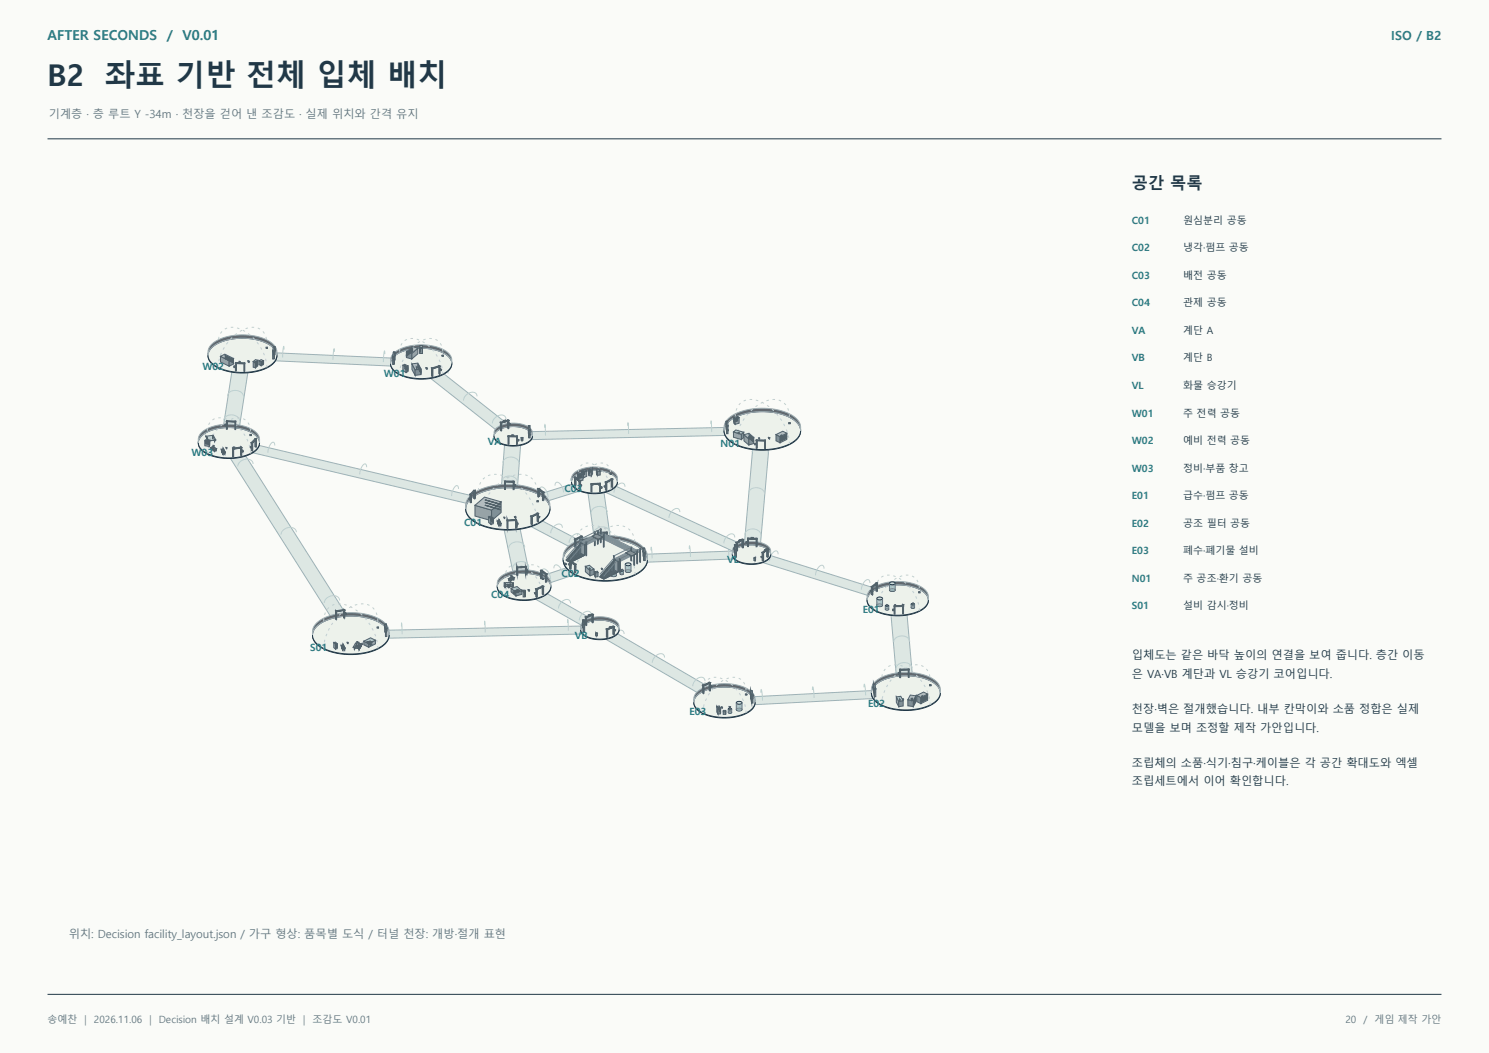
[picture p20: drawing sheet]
<svg xmlns="http://www.w3.org/2000/svg" width="420mm" height="297mm" viewBox="0 0 420 297" stroke-linecap="round" stroke-linejoin="round" font-family="sans-serif">
<defs><g id="words">
<g font-size="8.5" fill="#213847">
<text x="13.4" y="24.3">B2</text>
<text x="29.6" y="24.3">좌표 기반 전체 입체 배치</text>
</g>
<text font-size="4.6" fill="#213847" x="319.3" y="53.3">공간 목록</text>
<g font-size="3.9" fill="#277c83">
<text x="13.4" y="11.3">AFTER SECONDS</text>
<text x="47.1" y="11.3">/ V0.01</text>
</g>
<text font-size="3.5" fill="#277c83" x="392.4" y="11.3">ISO / B2</text>
<g font-size="3.2" fill="#627681">
<text x="13.8" y="33.2">기계층 · 층 루트 Y -34m · 천장을 걷어 낸 조감도 · 실제 위치와 간격 유지</text>
<text x="19.4" y="264.6">위치: Decision facility_layout.json / 가구 형상: 품목별 도식 / 터널 천장: 개방·절개 표현</text>
</g>
<g font-size="3.2" fill="#213847">
<text x="319.3" y="185.9">입체도는 같은 바닥 높이의 연결을 보여 줍니다. 층간 이동</text>
<text x="319.3" y="191.2">은 VA·VB 계단과 VL 승강기 코어입니다.</text>
<text x="319.3" y="201.1">천장·벽은 절개했습니다. 내부 칸막이와 소품 정합은 실제</text>
<text x="319.3" y="206.4">모델을 보며 조정할 제작 가안입니다.</text>
<text x="319.3" y="216.3">조립체의 소품·식기·침구·케이블은 각 공간 확대도와 엑셀</text>
<text x="319.3" y="221.5">조립세트에서 이어 확인합니다.</text>
</g>
<g font-size="2.8" fill="#277c83">
<text x="319.3" y="63.1">C01</text>
<text x="319.3" y="70.9">C02</text>
<text x="319.3" y="78.7">C03</text>
<text x="319.3" y="86.4">C04</text>
<text x="319.3" y="94.2">VA</text>
<text x="319.3" y="102">VB</text>
<text x="57.1" y="104.3">W02</text>
<text x="108.3" y="106.2">W01</text>
<text x="319.3" y="109.7">VL</text>
<text x="319.3" y="117.5">W01</text>
<text x="137.6" y="125.6">VA</text>
<text x="203.3" y="125.9">N01</text>
<text x="319.3" y="125.2">W02</text>
<text x="54" y="128.6">W03</text>
<text x="319.3" y="133">W03</text>
<text x="159.2" y="138.8">C03</text>
<text x="319.3" y="140.8">E01</text>
<text x="130.9" y="148.3">C01</text>
<text x="319.3" y="148.5">E02</text>
<text x="205.1" y="158.9">VL</text>
<text x="319.3" y="156.3">E03</text>
<text x="158.4" y="162.7">C02</text>
<text x="319.3" y="164">N01</text>
<text x="138.6" y="168.8">C04</text>
<text x="243.3" y="173">E01</text>
<text x="319.3" y="171.8">S01</text>
<text x="87.5" y="183.6">S01</text>
<text x="162.2" y="180.2">VB</text>
<text x="194.5" y="201.8">E03</text>
<text x="244.9" y="199.5">E02</text>
</g>
<g font-size="2.8" fill="#213847">
<text x="333.7" y="63.1">원심분리 공동</text>
<text x="333.7" y="70.9">냉각·펌프 공동</text>
<text x="333.7" y="78.7">배전 공동</text>
<text x="333.7" y="86.4">관제 공동</text>
<text x="333.7" y="94.2">계단 A</text>
<text x="333.7" y="102">계단 B</text>
<text x="333.7" y="109.7">화물 승강기</text>
<text x="333.7" y="117.5">주 전력 공동</text>
<text x="333.7" y="125.2">예비 전력 공동</text>
<text x="333.7" y="133">정비·부품 창고</text>
<text x="333.7" y="140.8">급수·펌프 공동</text>
<text x="333.7" y="148.5">공조 필터 공동</text>
<text x="333.7" y="156.3">폐수·폐기물 설비</text>
<text x="333.7" y="164">주 공조·환기 공동</text>
<text x="333.7" y="171.8">설비 감시·정비</text>
</g>
<g font-size="2.8" fill="#627681">
<text x="13.4" y="288.6">송예찬</text>
<text x="23.9" y="288.6">|</text>
<text x="26.5" y="288.6">2026.11.06</text>
<text x="42.1" y="288.6">|</text>
<text x="44.8" y="288.6">Decision 배치 설계 V0.03 기반</text>
<text x="85.5" y="288.6">|</text>
<text x="88.2" y="288.6">조감도 V0.01</text>
<text x="379.5" y="288.6">20</text>
<text x="384.6" y="288.6">/ 게임 제작 가안</text>
</g>
</g></defs>
<path d="M0 0h420v297h-420z" fill-rule="evenodd" fill="#fafbf8"/>
<path d="M13.4 39.2h393.2" fill="none" stroke="#213847" stroke-width=".28"/>
<path d="M181.6 156.3l25.7-.9 .3 2.2-25.7 1z" fill-rule="evenodd" fill="#dde7e3" stroke="#9eb2b7" stroke-width=".28"/>
<path d="M183.6 155.2l.1-.9 .2 3.2M194.4 154.8l.1-.8 .3 3.1M205.2 154.4l.1-.8 .3 3.1" fill="none" stroke="#bdd0d0" stroke-width=".28"/>
<path d="M149.2 148.2l3.3-1.5 12.3 6.4-3.3 1.6z" fill-rule="evenodd" fill="#dde7e3" stroke="#9eb2b7" stroke-width=".28"/>
<path d="M153.4 146.1a1.16 1.16 0 0 0-.8-1.1 1.16 1.16 0 0 0-1.3 .6 2.95 2.95 0 0 0-1.1 2.1M158.6 148.9a1.16 1.16 0 0 0-.8-1.1 1.16 1.16 0 0 0-1.3 .5 2.95 2.95 0 0 0-1.2 2.1M163.8 151.6a1.16 1.16 0 0 0-.8-1.1 1.16 1.16 0 0 0-1.3 .5 2.95 2.95 0 0 0-1.2 2.1" fill="none" stroke="#bdd0d0" stroke-width=".28"/>
<path d="M142.3 125.2l4.6 .1-1 12.7-4.5-.1z" fill-rule="evenodd" fill="#dde7e3" stroke="#9eb2b7" stroke-width=".28"/>
<path d="M141.5 135.9a2.38 2.38 0 0 1 2.3-1.6 2.38 2.38 0 0 1 2.2 1.7M141.9 130.5a2.38 2.38 0 0 1 2.3-1.6 2.38 2.38 0 0 1 2.2 1.7M142.3 125.2a2.38 2.38 0 0 1 2.3-1.6 2.38 2.38 0 0 1 2.2 1.7" fill="none" stroke="#bdd0d0" stroke-width=".28"/>
<path d="M152.1 162.7l8.2-2.7 2.5 1.8-8.1 2.7z" fill-rule="evenodd" fill="#dde7e3" stroke="#9eb2b7" stroke-width=".28"/>
<path d="M159.7 159.2a.84 .84 0 0 1 .6-1.1 .84 .84 0 0 1 1 .7l.6 1.1 .3 1.1M152.8 161.4a.84 .84 0 0 1 .6-1 .84 .84 0 0 1 1 .7l.7 1 .2 1.2M156.2 160.3a.84 .84 0 0 1 .7-1 .84 .84 0 0 1 1 .6l.6 1.1 .2 1.2" fill="none" stroke="#bdd0d0" stroke-width=".28"/>
<path d="M142.1 149l4.5-.2 2.8 13.2-4.5 .3z" fill-rule="evenodd" fill="#dde7e3" stroke="#9eb2b7" stroke-width=".28"/>
<path d="M146.8 148.8a2.4 2.4 0 0 0-1.9-1.6 2.4 2.4 0 0 0-2.3 1.1l-.3 .7M148 154.4a2.4 2.4 0 0 0-2-1.6 2.4 2.4 0 0 0-2.3 1l-.2 .8M149.2 159.9a2.4 2.4 0 0 0-2-1.6 2.4 2.4 0 0 0-2.3 1.1l-.2 .8" fill="none" stroke="#bdd0d0" stroke-width=".28"/>
<path d="M151.4 139.6l10.3-3.2 2.4 1.9-10.3 3.2z" fill-rule="evenodd" fill="#dde7e3" stroke="#9eb2b7" stroke-width=".28"/>
<path d="M152.2 138.3a.75 .75 0 0 1 .4-.9 .75 .75 0 0 1 1 .4l.7 1 .3 1.4M156.5 137a.75 .75 0 0 1 .5-1 .75 .75 0 0 1 .9 .4l.8 1.3 .3 1.2M160.9 135.6a.75 .75 0 0 1 .4-.9 .75 .75 0 0 1 1 .4l.8 1.3 .2 1.1" fill="none" stroke="#bdd0d0" stroke-width=".28"/>
<path d="M170.2 138.6l3.1-1.7 36.9 17.1-3.1 1.6z" fill-rule="evenodd" fill="#dde7e3" stroke="#9eb2b7" stroke-width=".28"/>
<path d="M176.3 137.3a1.07 1.07 0 0 0-.8-1.1 1.07 1.07 0 0 0-1.2 .6 3.1 3.1 0 0 0-1.1 2.1M191.8 144.4a1.07 1.07 0 0 0-.8-1 1.07 1.07 0 0 0-1.3 .5 3.1 3.1 0 0 0-1 2.2M207.3 151.6a1.07 1.07 0 0 0-.9-1.1 1.07 1.07 0 0 0-1.2 .6 3.1 3.1 0 0 0-1 2.1" fill="none" stroke="#bdd0d0" stroke-width=".28"/>
<path d="M150.5 168.7l3.4-1.5 14 8-3.4 1.4z" fill-rule="evenodd" fill="#dde7e3" stroke="#9eb2b7" stroke-width=".28"/>
<path d="M155.1 166.8a1.22 1.22 0 0 0-.9-1.1 1.22 1.22 0 0 0-1.4 .5 2.85 2.85 0 0 0-1.2 2.1M160.9 170.2a1.22 1.22 0 0 0-.9-1.2 1.22 1.22 0 0 0-1.3 .5 2.85 2.85 0 0 0-1.2 2.1M166.8 173.5a1.22 1.22 0 0 0-.9-1.1 1.22 1.22 0 0 0-1.3 .5 2.85 2.85 0 0 0-1.2 2.1" fill="none" stroke="#bdd0d0" stroke-width=".28"/>
<path d="M165.8 138.7l4.5-.1 1.9 13.7-4.5 .2z" fill-rule="evenodd" fill="#dde7e3" stroke="#9eb2b7" stroke-width=".28"/>
<path d="M170.5 138.6a2.42 2.42 0 0 0-2-1.6 2.42 2.42 0 0 0-2.3 1l-.2 .8M171.3 144.4a2.42 2.42 0 0 0-2-1.6 2.42 2.42 0 0 0-2.3 1l-.2 .8M172.1 150.2a2.42 2.42 0 0 0-2-1.6 2.42 2.42 0 0 0-2.3 1l-.2 .8" fill="none" stroke="#bdd0d0" stroke-width=".28"/>
<path d="M121 106.4l3.9-1.2 19.4 15.3-3.9 1.2z" fill-rule="evenodd" fill="#dde7e3" stroke="#9eb2b7" stroke-width=".28"/>
<path d="M126.4 105.4a1.46 1.46 0 0 0-1-1.2 1.46 1.46 0 0 0-1.5 .4 2.54 2.54 0 0 0-1.3 2M134.6 111.8a1.46 1.46 0 0 0-1-1.2 1.46 1.46 0 0 0-1.5 .4 2.54 2.54 0 0 0-1.4 2M142.7 118.2a1.46 1.46 0 0 0-1-1.2 1.46 1.46 0 0 0-1.5 .4 2.54 2.54 0 0 0-1.3 2" fill="none" stroke="#bdd0d0" stroke-width=".28"/>
<path d="M77.4 99.5l33.9 1.5-.5 2.3-33.8-1.6z" fill-rule="evenodd" fill="#dde7e3" stroke="#9eb2b7" stroke-width=".28"/>
<path d="M80.1 98.6l-.1-.9-.3 3.1M94.3 99.2v-.9l-.4 3.2M108.6 99.9l-.1-.9-.4 3.1" fill="none" stroke="#bdd0d0" stroke-width=".28"/>
<path d="M65.4 104.5l4.6 .2-2.6 16.4-4.5-.2z" fill-rule="evenodd" fill="#dde7e3" stroke="#9eb2b7" stroke-width=".28"/>
<path d="M63.1 118.6a2.42 2.42 0 0 1 2-1.6 2.42 2.42 0 0 1 2.3 1l.2 .8M64.2 111.7a2.42 2.42 0 0 1 1.9-1.6 2.42 2.42 0 0 1 2.4 1l.2 .8M65.2 104.8a2.42 2.42 0 0 1 2-1.6 2.42 2.42 0 0 1 2.3 1l.3 .8" fill="none" stroke="#bdd0d0" stroke-width=".28"/>
<path d="M72.6 125.5l61.7 14.6-2 2-61.7-14.5z" fill-rule="evenodd" fill="#dde7e3" stroke="#9eb2b7" stroke-width=".28"/>
<path d="M77.5 125.7a.62 .62 0 0 0-.3-.9 .62 .62 0 0 0-.8 .4l-.7 1.3-.1 1.2M103.4 131.8a.62 .62 0 0 0-.3-.9 .62 .62 0 0 0-.8 .4l-.6 1.3-.2 1.2M129.3 137.9a.62 .62 0 0 0-.3-.9 .62 .62 0 0 0-.8 .4l-.6 1.4-.2 1.1" fill="none" stroke="#bdd0d0" stroke-width=".28"/>
<path d="M214.6 158.5l2.4-1.9 30.8 9.6-2.4 1.9z" fill-rule="evenodd" fill="#dde7e3" stroke="#9eb2b7" stroke-width=".28"/>
<path d="M219.5 156.3a.75 .75 0 0 0-.4-.9 .75 .75 0 0 0-1 .4l-.7 1-.3 1.4M232.4 160.4a.75 .75 0 0 0-.4-1 .75 .75 0 0 0-1 .4l-.8 1.3-.2 1.2M245.4 164.4a.75 .75 0 0 0-.5-.9 .75 .75 0 0 0-.9 .4l-.8 1.3-.2 1.1" fill="none" stroke="#bdd0d0" stroke-width=".28"/>
<path d="M251.3 173.2l4.5-.1 1.6 17.9-4.5 .1z" fill-rule="evenodd" fill="#dde7e3" stroke="#9eb2b7" stroke-width=".28"/>
<path d="M255.9 173.5a2.37 2.37 0 0 0-2.3-1.7 2.37 2.37 0 0 0-2.2 1.8M256.6 181a2.37 2.37 0 0 0-2.3-1.6 2.37 2.37 0 0 0-2.2 1.7M257.3 188.5a2.37 2.37 0 0 0-2.3-1.6 2.37 2.37 0 0 0-2.3 1.7" fill="none" stroke="#bdd0d0" stroke-width=".28"/>
<path d="M211.8 196.5l34.7-1.8 .4 2.3-34.6 1.8z" fill-rule="evenodd" fill="#dde7e3" stroke="#9eb2b7" stroke-width=".28"/>
<path d="M214.6 195.4l.1-.9 .4 3.1M229.2 194.6v-.9l.4 3.2M243.7 193.9l.1-.9 .4 3.1" fill="none" stroke="#bdd0d0" stroke-width=".28"/>
<path d="M170.4 180l3.5-1.4 27.1 15.8-3.4 1.5z" fill-rule="evenodd" fill="#dde7e3" stroke="#9eb2b7" stroke-width=".28"/>
<path d="M176 178.8a1.24 1.24 0 0 0-.9-1.1 1.24 1.24 0 0 0-1.3 .5 2.82 2.82 0 0 0-1.2 2.1M187.4 185.5a1.24 1.24 0 0 0-.9-1.2 1.24 1.24 0 0 0-1.3 .5 2.82 2.82 0 0 0-1.2 2.1M198.9 192.1a1.24 1.24 0 0 0-1-1.1 1.24 1.24 0 0 0-1.3 .5 2.82 2.82 0 0 0-1.2 2.1" fill="none" stroke="#bdd0d0" stroke-width=".28"/>
<path d="M149.2 121.8l55.8-1.2 .2 2.2-55.8 1.2z" fill-rule="evenodd" fill="#dde7e3" stroke="#9eb2b7" stroke-width=".28"/>
<path d="M200.5 119.6l.1-.9 .1 3.2M153.7 120.6v-.9l.2 3.2M177.1 120.1v-.9l.2 3.2" fill="none" stroke="#bdd0d0" stroke-width=".28"/>
<path d="M212.3 126.3l4.6 .1-2.5 27.7h-4.5z" fill-rule="evenodd" fill="#dde7e3" stroke="#9eb2b7" stroke-width=".28"/>
<path d="M211.1 139.2a2.37 2.37 0 0 1 2.3-1.7 2.37 2.37 0 0 1 2.3 1.8M212.1 127.5a2.37 2.37 0 0 1 2.3-1.6 2.37 2.37 0 0 1 2.3 1.7M210.1 150.8a2.37 2.37 0 0 1 2.3-1.6 2.37 2.37 0 0 1 2.2 1.7" fill="none" stroke="#bdd0d0" stroke-width=".28"/>
<path d="M108.8 177.8l55.8-1.2 .2 2.2-55.8 1.2z" fill-rule="evenodd" fill="#dde7e3" stroke="#9eb2b7" stroke-width=".28"/>
<path d="M113.2 176.6l.1-.8 .1 3.1M136.7 176.1v-.9l.2 3.2M160.1 175.6l.1-.9 .1 3.2" fill="none" stroke="#bdd0d0" stroke-width=".28"/>
<path d="M64.7 128.9l4.4-.7 29 45.9-4.3 .6z" fill-rule="evenodd" fill="#dde7e3" stroke="#9eb2b7" stroke-width=".28"/>
<path d="M71.4 130.9a2.04 2.04 0 0 0-3.4-.9l-.7 .7-.2 .8M83.6 150.1a2.04 2.04 0 0 0-3.4-.8l-.7 .7-.2 .8M95.8 169.4a2.04 2.04 0 0 0-3.4-.9l-.7 .7-.2 .8" fill="none" stroke="#bdd0d0" stroke-width=".28"/>
<path d="M59.7 98.2a15.3 15.3 0 0 1 13.1-2.1 7.1 7.1 0 0 1 5.2 3.5 3.4 3.4 0 0 1-2.1 3.8 16.5 16.5 0 0 1-15.7-.4 2.91 2.91 0 0 1-.5-4.8z" fill-rule="evenodd" fill="#c8d6d5" stroke="#213847" stroke-width=".28"/>
<path d="M59.7 98a15.3 15.3 0 0 1 13.1-2.1 7.1 7.1 0 0 1 5.2 3.6 3.4 3.4 0 0 1-2.1 3.8 16.5 16.5 0 0 1-15.7-.4 2.91 2.91 0 0 1-.5-4.9z" fill-rule="evenodd" fill="#edf2eb" stroke="#213847" stroke-width=".28"/>
<path d="M59.6 97.2a14.6 14.6 0 0 1 12.1-2.5 7.8 7.8 0 0 1 6.3 3.7l.1 1.8a4.7 4.7 0 0 0-3.5-3.7 16.9 16.9 0 0 0-14.2 1l-1.1 1.1-.5 .8-.1 .8 .1-1.8z" fill-rule="evenodd" fill="#62686e" stroke="#9eafb3" stroke-width=".28"/>
<path d="M61.5 103.6a12.5 12.5 0 0 1 9.2-11.3 3.9 3.9 0 0 1 4.6 4.5M75.3 103.6a12.5 12.5 0 0 0-9.3-11.3 3.9 3.9 0 0 0-4.5 4.5" fill="none" stroke="#c2cfd0" stroke-width=".28" stroke-dasharray=".7 1.1" stroke-linecap="butt"/>
<path d="M77.2 98.6v.3z" fill-rule="evenodd" fill="#7a979c" stroke="#52626a" stroke-width=".28"/>
<path d="M77.1 98.7l.1 .2z" fill-rule="evenodd" fill="#6b8589" stroke="#52626a" stroke-width=".28"/>
<path d="M77.6 98.6v.3z" fill-rule="evenodd" fill="#7a979c" stroke="#52626a" stroke-width=".28"/>
<path d="M77.5 98.7l.1 .2z" fill-rule="evenodd" fill="#6b8589" stroke="#52626a" stroke-width=".28"/>
<path d="M75.5 97.9v.4z" fill-rule="evenodd" fill="#7a979c" stroke="#52626a" stroke-width=".28"/>
<path d="M75.1 98.1h.4v.2h-.4z" fill-rule="evenodd" fill="#6b8589" stroke="#52626a" stroke-width=".28"/>
<path d="M75.1 97.9l.4 .2z" fill-rule="evenodd" fill="#8fb2b7" stroke="#52626a" stroke-width=".28"/>
<path d="M77.3 99v2.3z" fill-rule="evenodd" fill="#7f9399" stroke="#52626a" stroke-width=".28"/>
<path d="M76.9 99h.4v2.3h-.4z" fill-rule="evenodd" fill="#6f8186" stroke="#52626a" stroke-width=".28"/>
<path d="M76.9 98.9l.4 .1z" fill-rule="evenodd" fill="#95adb4" stroke="#52626a" stroke-width=".28"/>
<path d="M77.5 97.8v2.3z" fill-rule="evenodd" fill="#7f9399" stroke="#52626a" stroke-width=".28"/>
<path d="M77.1 97.8l.4 .1v2.2h-.4z" fill-rule="evenodd" fill="#6f8186" stroke="#52626a" stroke-width=".28"/>
<path d="M77.1 97.8h.4z" fill-rule="evenodd" fill="#95adb4" stroke="#52626a" stroke-width=".28"/>
<path d="M77.5 97.8l-.2 1.4z" fill-rule="evenodd" fill="#7f9399" stroke="#52626a" stroke-width=".28"/>
<path d="M76.9 99l.4 .2z" fill-rule="evenodd" fill="#6f8186" stroke="#52626a" stroke-width=".28"/>
<path d="M77.1 97.8h.4l-.2 1.2h-.4z" fill-rule="evenodd" fill="#95adb4" stroke="#52626a" stroke-width=".28"/>
<path d="M62.2 100.5l2.4 1.2v1.6l-2.4-1.2z" fill-rule="evenodd" fill="#96a2a5" stroke="#52626a" stroke-width=".28"/>
<path d="M64.6 101.7l1.3-.6v1.6l-1.3 .6z" fill-rule="evenodd" fill="#848e91" stroke="#52626a" stroke-width=".28"/>
<path d="M62.2 100.5l1.2-.6 2.5 1.2-1.3 .6z" fill-rule="evenodd" fill="#b1bfc2" stroke="#52626a" stroke-width=".28"/>
<path d="M63.5 101.1l2.2 1.1z" fill-rule="evenodd" fill="#536770" stroke="#52626a" stroke-width=".28"/>
<path d="M63.5 101.1l2.2 1.1z" fill-rule="evenodd" fill="#627a85" stroke="#52626a" stroke-width=".28"/>
<path d="M63.5 100.7l2.2 1.1z" fill-rule="evenodd" fill="#536770" stroke="#52626a" stroke-width=".28"/>
<path d="M63.5 100.7l2.2 1.1z" fill-rule="evenodd" fill="#627a85" stroke="#52626a" stroke-width=".28"/>
<path d="M63.5 100.3l2.2 1.1z" fill-rule="evenodd" fill="#536770" stroke="#52626a" stroke-width=".28"/>
<path d="M63.5 100.3l2.2 1.1z" fill-rule="evenodd" fill="#627a85" stroke="#52626a" stroke-width=".28"/>
<path d="M63.9 101l.2 .3z" fill-rule="evenodd" fill="#b39c73" stroke="#52626a" stroke-width=".28"/>
<path d="M64.1 101.1v.2z" fill-rule="evenodd" fill="#9d8965" stroke="#52626a" stroke-width=".28"/>
<path d="M63.9 101l.2 .1z" fill-rule="evenodd" fill="#d3b788" stroke="#52626a" stroke-width=".28"/>
<path d="M73.7 102l.6-.3v1.2l-.6 .3z" fill-rule="evenodd" fill="#96a2a5" stroke="#52626a" stroke-width=".28"/>
<path d="M73.1 101.7l.6 .3v1.2l-.6-.3z" fill-rule="evenodd" fill="#848e91" stroke="#52626a" stroke-width=".28"/>
<path d="M73.1 101.7l.6-.3 .6 .3-.6 .3z" fill-rule="evenodd" fill="#b1bfc2" stroke="#52626a" stroke-width=".28"/>
<path d="M73.7 102.8l.6-.2z" fill-rule="evenodd" fill="#536770" stroke="#52626a" stroke-width=".28"/>
<path d="M73.7 102.8l.6-.2z" fill-rule="evenodd" fill="#627a85" stroke="#52626a" stroke-width=".28"/>
<path d="M73.7 102.6l.6-.3z" fill-rule="evenodd" fill="#536770" stroke="#52626a" stroke-width=".28"/>
<path d="M73.7 102.6l.6-.3z" fill-rule="evenodd" fill="#627a85" stroke="#52626a" stroke-width=".28"/>
<path d="M73.7 102.3l.6-.3z" fill-rule="evenodd" fill="#536770" stroke="#52626a" stroke-width=".28"/>
<path d="M73.7 102.3l.6-.3z" fill-rule="evenodd" fill="#627a85" stroke="#52626a" stroke-width=".28"/>
<path d="M72.1 102.2l.6-.6v1.6l-.6 .6z" fill-rule="evenodd" fill="#96a2a5" stroke="#52626a" stroke-width=".28"/>
<path d="M71.4 102l.7 .2v1.6l-.7-.2z" fill-rule="evenodd" fill="#848e91" stroke="#52626a" stroke-width=".28"/>
<path d="M71.4 102l.7-.6 .6 .2-.6 .6z" fill-rule="evenodd" fill="#b1bfc2" stroke="#52626a" stroke-width=".28"/>
<path d="M72.1 103.3l.6-.5z" fill-rule="evenodd" fill="#536770" stroke="#52626a" stroke-width=".28"/>
<path d="M72.1 103.3l.6-.5z" fill-rule="evenodd" fill="#627a85" stroke="#52626a" stroke-width=".28"/>
<path d="M72.1 102.9l.6-.5z" fill-rule="evenodd" fill="#536770" stroke="#52626a" stroke-width=".28"/>
<path d="M72.1 102.9l.6-.5z" fill-rule="evenodd" fill="#627a85" stroke="#52626a" stroke-width=".28"/>
<path d="M72.1 102.5l.6-.5z" fill-rule="evenodd" fill="#536770" stroke="#52626a" stroke-width=".28"/>
<path d="M72.1 102.5l.6-.5z" fill-rule="evenodd" fill="#627a85" stroke="#52626a" stroke-width=".28"/>
<path d="M72 102.1l.1-.1-.1 .3z" fill-rule="evenodd" fill="#b39c73" stroke="#52626a" stroke-width=".28"/>
<path d="M72 102.1v.2z" fill-rule="evenodd" fill="#9d8965" stroke="#52626a" stroke-width=".28"/>
<path d="M72 102.1l.1-.1z" fill-rule="evenodd" fill="#d3b788" stroke="#52626a" stroke-width=".28"/>
<path d="M69.9 101.8l.3 .1v.3l-.3-.1z" fill-rule="evenodd" fill="#95a7ad" stroke="#52626a" stroke-width=".28"/>
<path d="M70.2 101.9v.3z" fill-rule="evenodd" fill="#829398" stroke="#52626a" stroke-width=".28"/>
<path d="M69.9 101.8l.4 .1z" fill-rule="evenodd" fill="#afc5cc" stroke="#52626a" stroke-width=".28"/>
<path d="M67.5 101.9l.2 .4z" fill-rule="evenodd" fill="#95a7ad" stroke="#52626a" stroke-width=".28"/>
<path d="M67.7 102v.3z" fill-rule="evenodd" fill="#829398" stroke="#52626a" stroke-width=".28"/>
<path d="M67.5 101.9l.2 .1z" fill-rule="evenodd" fill="#afc5cc" stroke="#52626a" stroke-width=".28"/>
<path d="M66.2 103.2v.3z" fill-rule="evenodd" fill="#6b8589" stroke="#52626a" stroke-width=".28"/>
<path d="M66 103.3l.2 .2z" fill-rule="evenodd" fill="#7a979c" stroke="#52626a" stroke-width=".28"/>
<path d="M66 103.2l.2 .1z" fill-rule="evenodd" fill="#8fb2b7" stroke="#52626a" stroke-width=".28"/>
<path d="M69 102.3v2.5z" fill-rule="evenodd" fill="#6f8186" stroke="#52626a" stroke-width=".28"/>
<path d="M68.8 102.5h.2v2.3l-.2-.1z" fill-rule="evenodd" fill="#7f9399" stroke="#52626a" stroke-width=".28"/>
<path d="M68.8 102.3h.2v.2h-.2z" fill-rule="evenodd" fill="#95adb4" stroke="#52626a" stroke-width=".28"/>
<path d="M66.6 102.3v2.4z" fill-rule="evenodd" fill="#6f8186" stroke="#52626a" stroke-width=".28"/>
<path d="M66.4 102.4h.2v2.3h-.2z" fill-rule="evenodd" fill="#7f9399" stroke="#52626a" stroke-width=".28"/>
<path d="M66.4 102.2l.2 .1v.1h-.2z" fill-rule="evenodd" fill="#95adb4" stroke="#52626a" stroke-width=".28"/>
<path d="M69 102.3v.3z" fill-rule="evenodd" fill="#6f8186" stroke="#52626a" stroke-width=".28"/>
<path d="M66.4 102.4l2.6 .2z" fill-rule="evenodd" fill="#7f9399" stroke="#52626a" stroke-width=".28"/>
<path d="M66.4 102.2l2.6 .1v.2l-2.6-.1z" fill-rule="evenodd" fill="#95adb4" stroke="#52626a" stroke-width=".28"/>
<path d="M66.2 103.4v.3z" fill-rule="evenodd" fill="#6b8589" stroke="#52626a" stroke-width=".28"/>
<path d="M66 103.5l.2 .2z" fill-rule="evenodd" fill="#7a979c" stroke="#52626a" stroke-width=".28"/>
<path d="M66 103.4l.2 .1z" fill-rule="evenodd" fill="#8fb2b7" stroke="#52626a" stroke-width=".28"/>
<path d="M111.1 100.7a13.6 13.6 0 0 1 11.6-1.9 5.5 5.5 0 0 1 4.7 3.6 3.9 3.9 0 0 1-3.2 3.6 14.8 14.8 0 0 1-12.6-1 2.59 2.59 0 0 1-.5-4.3z" fill-rule="evenodd" fill="#c8d6d5" stroke="#213847" stroke-width=".28"/>
<path d="M111.1 100.6a13.6 13.6 0 0 1 11.6-1.9 5.5 5.5 0 0 1 4.7 3.6 3.9 3.9 0 0 1-3.2 3.5 14.8 14.8 0 0 1-12.6-1 2.59 2.59 0 0 1-.5-4.2z" fill-rule="evenodd" fill="#edf2eb" stroke="#213847" stroke-width=".28"/>
<path d="M111 99.7a12.9 12.9 0 0 1 10.8-2.2 7 7 0 0 1 5.5 3.3l.1 1.7a4.9 4.9 0 0 0-4.3-3.7 14.3 14.3 0 0 0-11.8 1.6l-.8 1-.3 1.1 .1-1.7z" fill-rule="evenodd" fill="#62686e" stroke="#9eafb3" stroke-width=".28"/>
<path d="M112.7 105.5a11.1 11.1 0 0 1 8.2-10 3.5 3.5 0 0 1 4 4M124.9 105.5a11.1 11.1 0 0 0-8.2-10 3.5 3.5 0 0 0-4 4" fill="none" stroke="#c2cfd0" stroke-width=".28" stroke-dasharray=".7 1.1" stroke-linecap="butt"/>
<path d="M118.4 97.5v2.2z" fill-rule="evenodd" fill="#96a2a5" stroke="#52626a" stroke-width=".28"/>
<path d="M118.4 98.1h.8v1.6h-.8z" fill-rule="evenodd" fill="#848e91" stroke="#52626a" stroke-width=".28"/>
<path d="M118.4 97.5h.8v.6h-.8z" fill-rule="evenodd" fill="#b1bfc2" stroke="#52626a" stroke-width=".28"/>
<path d="M118.4 98.7v.6z" fill-rule="evenodd" fill="#536770" stroke="#52626a" stroke-width=".28"/>
<path d="M118.4 98.7v.6z" fill-rule="evenodd" fill="#627a85" stroke="#52626a" stroke-width=".28"/>
<path d="M118.4 98.3v.6z" fill-rule="evenodd" fill="#536770" stroke="#52626a" stroke-width=".28"/>
<path d="M118.4 98.3v.6z" fill-rule="evenodd" fill="#627a85" stroke="#52626a" stroke-width=".28"/>
<path d="M118.4 97.9v.6z" fill-rule="evenodd" fill="#536770" stroke="#52626a" stroke-width=".28"/>
<path d="M118.4 97.9v.6z" fill-rule="evenodd" fill="#627a85" stroke="#52626a" stroke-width=".28"/>
<path d="M118.8 98v.3z" fill-rule="evenodd" fill="#b39c73" stroke="#52626a" stroke-width=".28"/>
<path d="M118.8 98.1v.2z" fill-rule="evenodd" fill="#9d8965" stroke="#52626a" stroke-width=".28"/>
<path d="M116.1 99.7l1.8-1.5v1.6l-1.8 1.5z" fill-rule="evenodd" fill="#96a2a5" stroke="#52626a" stroke-width=".28"/>
<path d="M114.6 99.3l1.5 .4v1.6l-1.5-.5z" fill-rule="evenodd" fill="#848e91" stroke="#52626a" stroke-width=".28"/>
<path d="M114.6 99.3l1.8-1.5 1.5 .4-1.8 1.5z" fill-rule="evenodd" fill="#b1bfc2" stroke="#52626a" stroke-width=".28"/>
<path d="M114.7 100.4l1.6-1.4z" fill-rule="evenodd" fill="#536770" stroke="#52626a" stroke-width=".28"/>
<path d="M114.7 100.3l1.6-1.3z" fill-rule="evenodd" fill="#627a85" stroke="#52626a" stroke-width=".28"/>
<path d="M114.7 100l1.6-1.4z" fill-rule="evenodd" fill="#536770" stroke="#52626a" stroke-width=".28"/>
<path d="M114.7 99.9l1.6-1.3z" fill-rule="evenodd" fill="#627a85" stroke="#52626a" stroke-width=".28"/>
<path d="M114.7 99.6l1.6-1.4z" fill-rule="evenodd" fill="#536770" stroke="#52626a" stroke-width=".28"/>
<path d="M114.7 99.6l1.6-1.4z" fill-rule="evenodd" fill="#627a85" stroke="#52626a" stroke-width=".28"/>
<path d="M116.2 99l.1-.1-.1 .4z" fill-rule="evenodd" fill="#b39c73" stroke="#52626a" stroke-width=".28"/>
<path d="M116.2 99v.3z" fill-rule="evenodd" fill="#9d8965" stroke="#52626a" stroke-width=".28"/>
<path d="M116.2 99l.1-.1z" fill-rule="evenodd" fill="#d3b788" stroke="#52626a" stroke-width=".28"/>
<path d="M111 100.1v.3z" fill-rule="evenodd" fill="#7a979c" stroke="#52626a" stroke-width=".28"/>
<path d="M110.9 100.2l.1 .2z" fill-rule="evenodd" fill="#6b8589" stroke="#52626a" stroke-width=".28"/>
<path d="M111.5 100.1v.3z" fill-rule="evenodd" fill="#7a979c" stroke="#52626a" stroke-width=".28"/>
<path d="M111.4 100.2l.1 .2z" fill-rule="evenodd" fill="#6b8589" stroke="#52626a" stroke-width=".28"/>
<path d="M111.1 100.5v2.3z" fill-rule="evenodd" fill="#7f9399" stroke="#52626a" stroke-width=".28"/>
<path d="M110.7 100.6h.4v2.2h-.4z" fill-rule="evenodd" fill="#6f8186" stroke="#52626a" stroke-width=".28"/>
<path d="M110.8 100.5h.3z" fill-rule="evenodd" fill="#95adb4" stroke="#52626a" stroke-width=".28"/>
<path d="M111.4 99.3l-.1 2.3z" fill-rule="evenodd" fill="#7f9399" stroke="#52626a" stroke-width=".28"/>
<path d="M111 99.4h.3v2.2h-.3z" fill-rule="evenodd" fill="#6f8186" stroke="#52626a" stroke-width=".28"/>
<path d="M111 99.3h.4z" fill-rule="evenodd" fill="#95adb4" stroke="#52626a" stroke-width=".28"/>
<path d="M111.4 99.3l-.3 1.4z" fill-rule="evenodd" fill="#7f9399" stroke="#52626a" stroke-width=".28"/>
<path d="M110.7 100.6l.4 .1z" fill-rule="evenodd" fill="#6f8186" stroke="#52626a" stroke-width=".28"/>
<path d="M111 99.3h.4l-.3 1.3h-.4z" fill-rule="evenodd" fill="#95adb4" stroke="#52626a" stroke-width=".28"/>
<path d="M124.7 100.2v.3z" fill-rule="evenodd" fill="#7a979c" stroke="#52626a" stroke-width=".28"/>
<path d="M124.7 100.3h.4v.2h-.4z" fill-rule="evenodd" fill="#6b8589" stroke="#52626a" stroke-width=".28"/>
<path d="M124.7 100.2l.4 .1z" fill-rule="evenodd" fill="#8fb2b7" stroke="#52626a" stroke-width=".28"/>
<path d="M113.6 103l1 .5v1.6l-1-.5z" fill-rule="evenodd" fill="#96a2a5" stroke="#52626a" stroke-width=".28"/>
<path d="M114.6 103.5l.5-.3v1.6l-.5 .3z" fill-rule="evenodd" fill="#848e91" stroke="#52626a" stroke-width=".28"/>
<path d="M113.6 103l.6-.2 .9 .4-.5 .3z" fill-rule="evenodd" fill="#b1bfc2" stroke="#52626a" stroke-width=".28"/>
<path d="M114.2 103.9l.8 .5z" fill-rule="evenodd" fill="#536770" stroke="#52626a" stroke-width=".28"/>
<path d="M114.2 103.9l.9 .5z" fill-rule="evenodd" fill="#627a85" stroke="#52626a" stroke-width=".28"/>
<path d="M114.2 103.6l.8 .4z" fill-rule="evenodd" fill="#536770" stroke="#52626a" stroke-width=".28"/>
<path d="M114.2 103.6l.9 .4z" fill-rule="evenodd" fill="#627a85" stroke="#52626a" stroke-width=".28"/>
<path d="M114.2 103.2l.8 .4z" fill-rule="evenodd" fill="#536770" stroke="#52626a" stroke-width=".28"/>
<path d="M114.2 103.2l.9 .4z" fill-rule="evenodd" fill="#627a85" stroke="#52626a" stroke-width=".28"/>
<path d="M114.3 103.3l.1 .3z" fill-rule="evenodd" fill="#b39c73" stroke="#52626a" stroke-width=".28"/>
<path d="M114.4 103.4v.2z" fill-rule="evenodd" fill="#9d8965" stroke="#52626a" stroke-width=".28"/>
<path d="M114.3 103.3l.2 .1z" fill-rule="evenodd" fill="#d3b788" stroke="#52626a" stroke-width=".28"/>
<path d="M116.2 102.6l.9 1.7v1.6l-.9-1.7z" fill-rule="evenodd" fill="#96a2a5" stroke="#52626a" stroke-width=".28"/>
<path d="M117.1 104.3l1.7-.2v1.6l-1.7 .2z" fill-rule="evenodd" fill="#848e91" stroke="#52626a" stroke-width=".28"/>
<path d="M116.2 102.6l1.7-.2 .9 1.7-1.7 .2z" fill-rule="evenodd" fill="#b1bfc2" stroke="#52626a" stroke-width=".28"/>
<path d="M117.9 103.7l.8 1.5z" fill-rule="evenodd" fill="#536770" stroke="#52626a" stroke-width=".28"/>
<path d="M117.9 103.7l.8 1.5z" fill-rule="evenodd" fill="#627a85" stroke="#52626a" stroke-width=".28"/>
<path d="M117.9 103.3l.8 1.5z" fill-rule="evenodd" fill="#536770" stroke="#52626a" stroke-width=".28"/>
<path d="M117.9 103.3l.8 1.5z" fill-rule="evenodd" fill="#627a85" stroke="#52626a" stroke-width=".28"/>
<path d="M117.9 102.9l.8 1.5z" fill-rule="evenodd" fill="#536770" stroke="#52626a" stroke-width=".28"/>
<path d="M117.9 102.9l.8 1.5z" fill-rule="evenodd" fill="#627a85" stroke="#52626a" stroke-width=".28"/>
<path d="M117.4 103.5l.1 .4z" fill-rule="evenodd" fill="#b39c73" stroke="#52626a" stroke-width=".28"/>
<path d="M117.5 103.6v.3z" fill-rule="evenodd" fill="#9d8965" stroke="#52626a" stroke-width=".28"/>
<path d="M117.4 103.5l.1 .1z" fill-rule="evenodd" fill="#d3b788" stroke="#52626a" stroke-width=".28"/>
<path d="M124.2 104.1l.1 .2z" fill-rule="evenodd" fill="#7a979c" stroke="#52626a" stroke-width=".28"/>
<path d="M124.1 104.1l.1 .2z" fill-rule="evenodd" fill="#6b8589" stroke="#52626a" stroke-width=".28"/>
<path d="M124.1 104.1h.2z" fill-rule="evenodd" fill="#8fb2b7" stroke="#52626a" stroke-width=".28"/>
<path d="M120.2 103.7l.2 .2v.2l-.2-.1z" fill-rule="evenodd" fill="#95a7ad" stroke="#52626a" stroke-width=".28"/>
<path d="M120.4 103.9v.2z" fill-rule="evenodd" fill="#829398" stroke="#52626a" stroke-width=".28"/>
<path d="M120.2 103.7l.3 .1z" fill-rule="evenodd" fill="#afc5cc" stroke="#52626a" stroke-width=".28"/>
<path d="M118 103.8l.2 .4z" fill-rule="evenodd" fill="#95a7ad" stroke="#52626a" stroke-width=".28"/>
<path d="M118.2 103.9v.3z" fill-rule="evenodd" fill="#829398" stroke="#52626a" stroke-width=".28"/>
<path d="M118 103.8l.2 .1z" fill-rule="evenodd" fill="#afc5cc" stroke="#52626a" stroke-width=".28"/>
<path d="M124.4 104.3l.1 .1z" fill-rule="evenodd" fill="#7a979c" stroke="#52626a" stroke-width=".28"/>
<path d="M124.3 104.2l.1 .3z" fill-rule="evenodd" fill="#6b8589" stroke="#52626a" stroke-width=".28"/>
<path d="M124.3 104.2h.2z" fill-rule="evenodd" fill="#8fb2b7" stroke="#52626a" stroke-width=".28"/>
<path d="M121.7 103.8l.2 .2v2.2l-.2-.2z" fill-rule="evenodd" fill="#6f8186" stroke="#52626a" stroke-width=".28"/>
<path d="M121.9 104l.2-.1v2.2l-.2 .1z" fill-rule="evenodd" fill="#7f9399" stroke="#52626a" stroke-width=".28"/>
<path d="M121.7 103.8l.4 .1z" fill-rule="evenodd" fill="#95adb4" stroke="#52626a" stroke-width=".28"/>
<path d="M123.8 103.2l.2 .1v2.3l-.2-.2z" fill-rule="evenodd" fill="#6f8186" stroke="#52626a" stroke-width=".28"/>
<path d="M124 103.3h.1v2.2l-.1 .1z" fill-rule="evenodd" fill="#7f9399" stroke="#52626a" stroke-width=".28"/>
<path d="M123.8 103.2l.3 .1z" fill-rule="evenodd" fill="#95adb4" stroke="#52626a" stroke-width=".28"/>
<path d="M121.9 104l2.2-.7z" fill-rule="evenodd" fill="#7f9399" stroke="#52626a" stroke-width=".28"/>
<path d="M121.7 103.8l.2 .3z" fill-rule="evenodd" fill="#6f8186" stroke="#52626a" stroke-width=".28"/>
<path d="M121.7 103.8l2.2-.7 .2 .2-2.2 .7z" fill-rule="evenodd" fill="#95adb4" stroke="#52626a" stroke-width=".28"/>
<path d="M205.4 119.2a16 16 0 0 1 12.4-2.8 10.2 10.2 0 0 1 7.7 3.8 3.3 3.3 0 0 1-1.4 4.3 18 18 0 0 1-18.1 0 3.2 3.2 0 0 1-.6-5.3z" fill-rule="evenodd" fill="#c8d6d5" stroke="#213847" stroke-width=".28"/>
<path d="M205.4 119a16 16 0 0 1 12.4-2.7 10.2 10.2 0 0 1 7.7 3.8 3.3 3.3 0 0 1-1.4 4.3 18 18 0 0 1-18.1 0 3.2 3.2 0 0 1-.6-5.4z" fill-rule="evenodd" fill="#edf2eb" stroke="#213847" stroke-width=".28"/>
<path d="M205.2 118.2a15.1 15.1 0 0 1 11.7-3 11.8 11.8 0 0 1 8.3 3.5l.6 1.3v1.5a5.2 5.2 0 0 0-3.8-4.1 18.8 18.8 0 0 0-15.8 1l-1.6 1.7-.4 1.4 .2-1.9z" fill-rule="evenodd" fill="#62686e" stroke="#9eafb3" stroke-width=".28"/>
<path d="M207.4 125.3a14.1 14.1 0 0 1 9.6-12.5 4.4 4.4 0 0 1 5.7 4.9M222.7 125.3a14.1 14.1 0 0 0-9.6-12.5 4.4 4.4 0 0 0-5.7 4.9" fill="none" stroke="#c2cfd0" stroke-width=".28" stroke-dasharray=".7 1.1" stroke-linecap="butt"/>
<path d="M207 117.8l.4 .3v1.6l-.4-.3z" fill-rule="evenodd" fill="#848e91" stroke="#52626a" stroke-width=".28"/>
<path d="M207.4 118.1l1.1-.3v1.6l-1.1 .3z" fill-rule="evenodd" fill="#96a2a5" stroke="#52626a" stroke-width=".28"/>
<path d="M207 117.8l1.1-.3 .4 .3-1.1 .3z" fill-rule="evenodd" fill="#b1bfc2" stroke="#52626a" stroke-width=".28"/>
<path d="M207 118.9l1.1-.3z" fill-rule="evenodd" fill="#536770" stroke="#52626a" stroke-width=".28"/>
<path d="M207 118.9l1.1-.3z" fill-rule="evenodd" fill="#627a85" stroke="#52626a" stroke-width=".28"/>
<path d="M207 118.5l1.1-.2z" fill-rule="evenodd" fill="#536770" stroke="#52626a" stroke-width=".28"/>
<path d="M207 118.5l1.1-.2z" fill-rule="evenodd" fill="#627a85" stroke="#52626a" stroke-width=".28"/>
<path d="M207 118.1l1.1-.2z" fill-rule="evenodd" fill="#536770" stroke="#52626a" stroke-width=".28"/>
<path d="M207 118.1l1.1-.2z" fill-rule="evenodd" fill="#627a85" stroke="#52626a" stroke-width=".28"/>
<path d="M207.6 118h.2v.2l-.2 .1z" fill-rule="evenodd" fill="#b39c73" stroke="#52626a" stroke-width=".28"/>
<path d="M207.6 118v.3z" fill-rule="evenodd" fill="#9d8965" stroke="#52626a" stroke-width=".28"/>
<path d="M207.6 118h.2z" fill-rule="evenodd" fill="#d3b788" stroke="#52626a" stroke-width=".28"/>
<path d="M204.9 118.8v2.3z" fill-rule="evenodd" fill="#7f9399" stroke="#52626a" stroke-width=".28"/>
<path d="M204.9 118.9h.3v2.2h-.3z" fill-rule="evenodd" fill="#6f8186" stroke="#52626a" stroke-width=".28"/>
<path d="M204.9 118.8l.3 .1z" fill-rule="evenodd" fill="#95adb4" stroke="#52626a" stroke-width=".28"/>
<path d="M205 120v2.3z" fill-rule="evenodd" fill="#7f9399" stroke="#52626a" stroke-width=".28"/>
<path d="M205 120.1h.3v2.2h-.3z" fill-rule="evenodd" fill="#6f8186" stroke="#52626a" stroke-width=".28"/>
<path d="M205 120l.3 .1z" fill-rule="evenodd" fill="#95adb4" stroke="#52626a" stroke-width=".28"/>
<path d="M204.9 118.8l.1 1.4z" fill-rule="evenodd" fill="#7f9399" stroke="#52626a" stroke-width=".28"/>
<path d="M205 120.1l.3 .1z" fill-rule="evenodd" fill="#6f8186" stroke="#52626a" stroke-width=".28"/>
<path d="M204.9 118.8h.3l.1 1.3h-.3z" fill-rule="evenodd" fill="#95adb4" stroke="#52626a" stroke-width=".28"/>
<path d="M222.9 119.2v.3z" fill-rule="evenodd" fill="#7a979c" stroke="#52626a" stroke-width=".28"/>
<path d="M222.5 119.3h.4v.2h-.4z" fill-rule="evenodd" fill="#6b8589" stroke="#52626a" stroke-width=".28"/>
<path d="M222.5 119.2l.4 .1z" fill-rule="evenodd" fill="#8fb2b7" stroke="#52626a" stroke-width=".28"/>
<path d="M205.3 121.2l.1 .3z" fill-rule="evenodd" fill="#7a979c" stroke="#52626a" stroke-width=".28"/>
<path d="M205.4 121.3v.2z" fill-rule="evenodd" fill="#6b8589" stroke="#52626a" stroke-width=".28"/>
<path d="M204.9 121.3v.2z" fill-rule="evenodd" fill="#7a979c" stroke="#52626a" stroke-width=".28"/>
<path d="M204.9 121.3l.1 .2z" fill-rule="evenodd" fill="#6b8589" stroke="#52626a" stroke-width=".28"/>
<path d="M206.9 121.8l2.2 .7v1.5l-2.2-.7z" fill-rule="evenodd" fill="#95a7ad" stroke="#52626a" stroke-width=".28"/>
<path d="M209.1 122.5l.7-.6v1.5l-.7 .6z" fill-rule="evenodd" fill="#829398" stroke="#52626a" stroke-width=".28"/>
<path d="M206.9 121.8l.6-.5 2.3 .6-.7 .6z" fill-rule="evenodd" fill="#afc5cc" stroke="#52626a" stroke-width=".28"/>
<path d="M208.2 122l.2 .3z" fill-rule="evenodd" fill="#b39c73" stroke="#52626a" stroke-width=".28"/>
<path d="M208.4 122.1v.2z" fill-rule="evenodd" fill="#9d8965" stroke="#52626a" stroke-width=".28"/>
<path d="M208.2 122h.2z" fill-rule="evenodd" fill="#d3b788" stroke="#52626a" stroke-width=".28"/>
<path d="M220 123.1l1.9-.9v1.7l-1.9 1z" fill-rule="evenodd" fill="#96a2a5" stroke="#52626a" stroke-width=".28"/>
<path d="M218.9 122.6l1.1 .5v1.8l-1.1-.6z" fill-rule="evenodd" fill="#848e91" stroke="#52626a" stroke-width=".28"/>
<path d="M218.9 122.6l1.9-1 1.1 .6-1.9 .9z" fill-rule="evenodd" fill="#b1bfc2" stroke="#52626a" stroke-width=".28"/>
<path d="M220.1 124.4l1.7-.9z" fill-rule="evenodd" fill="#536770" stroke="#52626a" stroke-width=".28"/>
<path d="M220.1 124.4l1.7-.9z" fill-rule="evenodd" fill="#627a85" stroke="#52626a" stroke-width=".28"/>
<path d="M220.1 124l1.7-.9z" fill-rule="evenodd" fill="#536770" stroke="#52626a" stroke-width=".28"/>
<path d="M220.1 123.9l1.7-.8z" fill-rule="evenodd" fill="#627a85" stroke="#52626a" stroke-width=".28"/>
<path d="M220.1 123.5l1.7-.8z" fill-rule="evenodd" fill="#536770" stroke="#52626a" stroke-width=".28"/>
<path d="M220.1 123.5l1.7-.8z" fill-rule="evenodd" fill="#627a85" stroke="#52626a" stroke-width=".28"/>
<path d="M220.3 122.8l.2-.1-.2 .4z" fill-rule="evenodd" fill="#b39c73" stroke="#52626a" stroke-width=".28"/>
<path d="M220.3 122.8v.3z" fill-rule="evenodd" fill="#9d8965" stroke="#52626a" stroke-width=".28"/>
<path d="M220.3 122.8l.2-.1z" fill-rule="evenodd" fill="#d3b788" stroke="#52626a" stroke-width=".28"/>
<path d="M209.9 122.6l1.3 1.2v1.7l-1.3-1.1z" fill-rule="evenodd" fill="#96a2a5" stroke="#52626a" stroke-width=".28"/>
<path d="M211.2 123.8l1.4-.4v1.7l-1.4 .4z" fill-rule="evenodd" fill="#848e91" stroke="#52626a" stroke-width=".28"/>
<path d="M209.9 122.6l1.4-.4 1.3 1.2-1.4 .4z" fill-rule="evenodd" fill="#b1bfc2" stroke="#52626a" stroke-width=".28"/>
<path d="M211.3 123.6l1.2 1z" fill-rule="evenodd" fill="#536770" stroke="#52626a" stroke-width=".28"/>
<path d="M211.3 123.6l1.2 1z" fill-rule="evenodd" fill="#627a85" stroke="#52626a" stroke-width=".28"/>
<path d="M211.3 123.1l1.2 1.1z" fill-rule="evenodd" fill="#536770" stroke="#52626a" stroke-width=".28"/>
<path d="M211.3 123.1l1.2 1.1z" fill-rule="evenodd" fill="#627a85" stroke="#52626a" stroke-width=".28"/>
<path d="M211.3 122.7l1.2 1z" fill-rule="evenodd" fill="#536770" stroke="#52626a" stroke-width=".28"/>
<path d="M211.3 122.7l1.2 1z" fill-rule="evenodd" fill="#627a85" stroke="#52626a" stroke-width=".28"/>
<path d="M211.2 123.3l.1 .4z" fill-rule="evenodd" fill="#b39c73" stroke="#52626a" stroke-width=".28"/>
<path d="M211.3 123.4v.3z" fill-rule="evenodd" fill="#9d8965" stroke="#52626a" stroke-width=".28"/>
<path d="M211.2 123.3l.1 .1z" fill-rule="evenodd" fill="#d3b788" stroke="#52626a" stroke-width=".28"/>
<path d="M216.8 123.4l.2 .1v.3l-.2-.1z" fill-rule="evenodd" fill="#95a7ad" stroke="#52626a" stroke-width=".28"/>
<path d="M217 123.5v.3z" fill-rule="evenodd" fill="#829398" stroke="#52626a" stroke-width=".28"/>
<path d="M216.8 123.4l.3 .1z" fill-rule="evenodd" fill="#afc5cc" stroke="#52626a" stroke-width=".28"/>
<path d="M214 123.5l.2 .4z" fill-rule="evenodd" fill="#95a7ad" stroke="#52626a" stroke-width=".28"/>
<path d="M214.2 123.6v.3z" fill-rule="evenodd" fill="#829398" stroke="#52626a" stroke-width=".28"/>
<path d="M214 123.5l.2 .1z" fill-rule="evenodd" fill="#afc5cc" stroke="#52626a" stroke-width=".28"/>
<path d="M213.1 125v.3z" fill-rule="evenodd" fill="#6b8589" stroke="#52626a" stroke-width=".28"/>
<path d="M212.9 125.1l.2 .2z" fill-rule="evenodd" fill="#7a979c" stroke="#52626a" stroke-width=".28"/>
<path d="M212.9 125l.2 .1z" fill-rule="evenodd" fill="#8fb2b7" stroke="#52626a" stroke-width=".28"/>
<path d="M215.9 124.1v2.4z" fill-rule="evenodd" fill="#6f8186" stroke="#52626a" stroke-width=".28"/>
<path d="M215.7 124.3h.2v2.2h-.2z" fill-rule="evenodd" fill="#7f9399" stroke="#52626a" stroke-width=".28"/>
<path d="M215.7 124.1l.2 .2z" fill-rule="evenodd" fill="#95adb4" stroke="#52626a" stroke-width=".28"/>
<path d="M213.5 124.1v2.4z" fill-rule="evenodd" fill="#6f8186" stroke="#52626a" stroke-width=".28"/>
<path d="M213.3 124.2h.2v2.3h-.2z" fill-rule="evenodd" fill="#7f9399" stroke="#52626a" stroke-width=".28"/>
<path d="M213.3 124l.2 .2z" fill-rule="evenodd" fill="#95adb4" stroke="#52626a" stroke-width=".28"/>
<path d="M215.9 124.1v.3z" fill-rule="evenodd" fill="#6f8186" stroke="#52626a" stroke-width=".28"/>
<path d="M213.3 124.2l2.6 .2z" fill-rule="evenodd" fill="#7f9399" stroke="#52626a" stroke-width=".28"/>
<path d="M213.3 124l2.6 .1v.2l-2.6-.1z" fill-rule="evenodd" fill="#95adb4" stroke="#52626a" stroke-width=".28"/>
<path d="M213.1 125.3v.2z" fill-rule="evenodd" fill="#6b8589" stroke="#52626a" stroke-width=".28"/>
<path d="M212.9 125.3l.2 .2z" fill-rule="evenodd" fill="#7a979c" stroke="#52626a" stroke-width=".28"/>
<path d="M212.9 125.2l.2 .1z" fill-rule="evenodd" fill="#8fb2b7" stroke="#52626a" stroke-width=".28"/>
<path d="M140 121.9a8.6 8.6 0 0 1 9.6 0 1.83 1.83 0 0 1 .4 1.9 1.83 1.83 0 0 1-1.4 1.2 8.9 8.9 0 0 1-8.6-.6 1.56 1.56 0 0 1 0-2.5z" fill-rule="evenodd" fill="#c8d6d5" stroke="#213847" stroke-width=".28"/>
<path d="M140 121.8a8.6 8.6 0 0 1 9.6 0 1.83 1.83 0 0 1 .4 1.8 1.83 1.83 0 0 1-1.4 1.3 8.9 8.9 0 0 1-8.6-.7 1.56 1.56 0 0 1 0-2.4z" fill-rule="evenodd" fill="#edf2eb" stroke="#213847" stroke-width=".28"/>
<path d="M139.9 120.9a8.5 8.5 0 0 1 9.8 0l.4 .9 .1 1.2a3.6 3.6 0 0 0-3.6-2.5 7.8 7.8 0 0 0-6.9 1.6l-.3 .9v-1.2z" fill-rule="evenodd" fill="#62686e" stroke="#9eafb3" stroke-width=".28"/>
<path d="M143.6 119.4l.1 .2z" fill-rule="evenodd" fill="#7a979c" stroke="#52626a" stroke-width=".28"/>
<path d="M143.5 119.4l.1 .2z" fill-rule="evenodd" fill="#6b8589" stroke="#52626a" stroke-width=".28"/>
<path d="M143.5 119.4h.2z" fill-rule="evenodd" fill="#8fb2b7" stroke="#52626a" stroke-width=".28"/>
<path d="M143.8 119.6l.1 .1z" fill-rule="evenodd" fill="#7a979c" stroke="#52626a" stroke-width=".28"/>
<path d="M143.7 119.5l.1 .3z" fill-rule="evenodd" fill="#6b8589" stroke="#52626a" stroke-width=".28"/>
<path d="M143.7 119.5h.2z" fill-rule="evenodd" fill="#8fb2b7" stroke="#52626a" stroke-width=".28"/>
<path d="M141.2 119.1l.2 .2v2.2l-.2-.2z" fill-rule="evenodd" fill="#6f8186" stroke="#52626a" stroke-width=".28"/>
<path d="M141.4 119.3l.1-.1v2.2l-.1 .1z" fill-rule="evenodd" fill="#7f9399" stroke="#52626a" stroke-width=".28"/>
<path d="M141.2 119.1l.3 .1z" fill-rule="evenodd" fill="#95adb4" stroke="#52626a" stroke-width=".28"/>
<path d="M143.2 118.5l.2 .1v2.3l-.2-.2z" fill-rule="evenodd" fill="#6f8186" stroke="#52626a" stroke-width=".28"/>
<path d="M143.4 118.6h.1v2.2l-.1 .1z" fill-rule="evenodd" fill="#7f9399" stroke="#52626a" stroke-width=".28"/>
<path d="M143.2 118.5l.3 .1z" fill-rule="evenodd" fill="#95adb4" stroke="#52626a" stroke-width=".28"/>
<path d="M141.4 119.3l2.1-.7z" fill-rule="evenodd" fill="#7f9399" stroke="#52626a" stroke-width=".28"/>
<path d="M141.2 119.1l.2 .3z" fill-rule="evenodd" fill="#6f8186" stroke="#52626a" stroke-width=".28"/>
<path d="M141.2 119.1l2.1-.7 .2 .2-2.1 .7z" fill-rule="evenodd" fill="#95adb4" stroke="#52626a" stroke-width=".28"/>
<path d="M142.1 118.7l.5-.2-.5 .3z" fill-rule="evenodd" fill="#7a979c" stroke="#52626a" stroke-width=".28"/>
<path d="M142.1 118.6v.2z" fill-rule="evenodd" fill="#6b8589" stroke="#52626a" stroke-width=".28"/>
<path d="M142.1 118.6l.5-.1z" fill-rule="evenodd" fill="#8fb2b7" stroke="#52626a" stroke-width=".28"/>
<path d="M149.1 120v2.3z" fill-rule="evenodd" fill="#7f9399" stroke="#52626a" stroke-width=".28"/>
<path d="M149.1 120.1h.3v2.2h-.3z" fill-rule="evenodd" fill="#6f8186" stroke="#52626a" stroke-width=".28"/>
<path d="M149.1 120l.3 .1z" fill-rule="evenodd" fill="#95adb4" stroke="#52626a" stroke-width=".28"/>
<path d="M149.2 121.2v2.3z" fill-rule="evenodd" fill="#7f9399" stroke="#52626a" stroke-width=".28"/>
<path d="M149.2 121.3h.3v2.2h-.3z" fill-rule="evenodd" fill="#6f8186" stroke="#52626a" stroke-width=".28"/>
<path d="M149.2 121.2l.3 .1z" fill-rule="evenodd" fill="#95adb4" stroke="#52626a" stroke-width=".28"/>
<path d="M149.1 120l.1 1.4z" fill-rule="evenodd" fill="#7f9399" stroke="#52626a" stroke-width=".28"/>
<path d="M149.2 121.3l.3 .1z" fill-rule="evenodd" fill="#6f8186" stroke="#52626a" stroke-width=".28"/>
<path d="M149.1 120h.3l.1 1.3h-.3z" fill-rule="evenodd" fill="#95adb4" stroke="#52626a" stroke-width=".28"/>
<path d="M149.2 120.2l.1 .5z" fill-rule="evenodd" fill="#7a979c" stroke="#52626a" stroke-width=".28"/>
<path d="M149.3 120.5l.1 .2z" fill-rule="evenodd" fill="#6b8589" stroke="#52626a" stroke-width=".28"/>
<path d="M149.2 120.2l.2 .3z" fill-rule="evenodd" fill="#8fb2b7" stroke="#52626a" stroke-width=".28"/>
<path d="M149.5 122.4v.3z" fill-rule="evenodd" fill="#7a979c" stroke="#52626a" stroke-width=".28"/>
<path d="M149.5 122.5l.1 .2z" fill-rule="evenodd" fill="#6b8589" stroke="#52626a" stroke-width=".28"/>
<path d="M149.1 122.5v.2z" fill-rule="evenodd" fill="#7a979c" stroke="#52626a" stroke-width=".28"/>
<path d="M149.1 122.5l.1 .2z" fill-rule="evenodd" fill="#6b8589" stroke="#52626a" stroke-width=".28"/>
<path d="M147.3 123.6l.2-.1v.7l-.2 .1z" fill-rule="evenodd" fill="#95a7ad" stroke="#52626a" stroke-width=".28"/>
<path d="M147 123.5l.3 .1v.7l-.3-.1z" fill-rule="evenodd" fill="#829398" stroke="#52626a" stroke-width=".28"/>
<path d="M147 123.5h.5z" fill-rule="evenodd" fill="#afc5cc" stroke="#52626a" stroke-width=".28"/>
<path d="M146.3 123.9v.3z" fill-rule="evenodd" fill="#6b8589" stroke="#52626a" stroke-width=".28"/>
<path d="M146.1 124l.2 .2z" fill-rule="evenodd" fill="#7a979c" stroke="#52626a" stroke-width=".28"/>
<path d="M146.1 123.9l.2 .1z" fill-rule="evenodd" fill="#8fb2b7" stroke="#52626a" stroke-width=".28"/>
<path d="M143.5 122.9v2.4z" fill-rule="evenodd" fill="#6f8186" stroke="#52626a" stroke-width=".28"/>
<path d="M143.3 123.1h.2v2.2h-.2z" fill-rule="evenodd" fill="#7f9399" stroke="#52626a" stroke-width=".28"/>
<path d="M143.3 122.9l.2 .2z" fill-rule="evenodd" fill="#95adb4" stroke="#52626a" stroke-width=".28"/>
<path d="M145.9 122.9v2.4z" fill-rule="evenodd" fill="#6f8186" stroke="#52626a" stroke-width=".28"/>
<path d="M145.7 123.1h.2v2.2h-.2z" fill-rule="evenodd" fill="#7f9399" stroke="#52626a" stroke-width=".28"/>
<path d="M145.7 122.9l.2 .2z" fill-rule="evenodd" fill="#95adb4" stroke="#52626a" stroke-width=".28"/>
<path d="M145.9 122.9v.3z" fill-rule="evenodd" fill="#6f8186" stroke="#52626a" stroke-width=".28"/>
<path d="M143.3 123.1l2.6 .1z" fill-rule="evenodd" fill="#7f9399" stroke="#52626a" stroke-width=".28"/>
<path d="M143.3 122.9h2.6v.2h-2.6z" fill-rule="evenodd" fill="#95adb4" stroke="#52626a" stroke-width=".28"/>
<path d="M144.9 122.7v.2z" fill-rule="evenodd" fill="#6b8589" stroke="#52626a" stroke-width=".28"/>
<path d="M144.3 122.7l.6 .1v.1h-.6z" fill-rule="evenodd" fill="#7a979c" stroke="#52626a" stroke-width=".28"/>
<path d="M144.3 122.7h.6z" fill-rule="evenodd" fill="#8fb2b7" stroke="#52626a" stroke-width=".28"/>
<path d="M146.3 124.2v.2z" fill-rule="evenodd" fill="#6b8589" stroke="#52626a" stroke-width=".28"/>
<path d="M146.1 124.2l.2 .2z" fill-rule="evenodd" fill="#7a979c" stroke="#52626a" stroke-width=".28"/>
<path d="M146.1 124.2h.2z" fill-rule="evenodd" fill="#8fb2b7" stroke="#52626a" stroke-width=".28"/>
<path d="M56.9 123.1a13.6 13.6 0 0 1 11.6-1.9 5.5 5.5 0 0 1 4.7 3.6 3.9 3.9 0 0 1-3.2 3.6 14.8 14.8 0 0 1-12.7-1 2.59 2.59 0 0 1-.4-4.3z" fill-rule="evenodd" fill="#c8d6d5" stroke="#213847" stroke-width=".28"/>
<path d="M56.9 122.9a13.6 13.6 0 0 1 11.6-1.8 5.5 5.5 0 0 1 4.7 3.5 3.9 3.9 0 0 1-3.2 3.6 14.8 14.8 0 0 1-12.7-1 2.59 2.59 0 0 1-.4-4.3z" fill-rule="evenodd" fill="#edf2eb" stroke="#213847" stroke-width=".28"/>
<path d="M56.7 122.1a12.9 12.9 0 0 1 10.8-2.2 7 7 0 0 1 5.6 3.3l.1 1.7a4.9 4.9 0 0 0-4.3-3.7 14.3 14.3 0 0 0-11.8 1.5l-.9 1.1-.3 1.1 .2-1.7z" fill-rule="evenodd" fill="#62686e" stroke="#9eafb3" stroke-width=".28"/>
<path d="M58.5 127.9a11.1 11.1 0 0 1 8.2-10 3.5 3.5 0 0 1 4 3.9M70.7 127.9a11.1 11.1 0 0 0-8.2-10 3.5 3.5 0 0 0-4 3.9" fill="none" stroke="#c2cfd0" stroke-width=".28" stroke-dasharray=".7 1.1" stroke-linecap="butt"/>
<path d="M63.7 119.6l-.1 .3z" fill-rule="evenodd" fill="#6b8589" stroke="#52626a" stroke-width=".28"/>
<path d="M63.5 119.7l.1 .2z" fill-rule="evenodd" fill="#7a979c" stroke="#52626a" stroke-width=".28"/>
<path d="M63.5 119.6l.1 .1z" fill-rule="evenodd" fill="#8fb2b7" stroke="#52626a" stroke-width=".28"/>
<path d="M66.5 118.8l-.1 2.4z" fill-rule="evenodd" fill="#6f8186" stroke="#52626a" stroke-width=".28"/>
<path d="M66.3 118.9h.1v2.3h-.1z" fill-rule="evenodd" fill="#7f9399" stroke="#52626a" stroke-width=".28"/>
<path d="M66.3 118.8h.2l-.1 .1h-.1z" fill-rule="evenodd" fill="#95adb4" stroke="#52626a" stroke-width=".28"/>
<path d="M64.1 118.7v2.4z" fill-rule="evenodd" fill="#6f8186" stroke="#52626a" stroke-width=".28"/>
<path d="M63.9 118.8l.2 .1v2.2h-.2z" fill-rule="evenodd" fill="#7f9399" stroke="#52626a" stroke-width=".28"/>
<path d="M63.9 118.7h.2v.2l-.2-.1z" fill-rule="evenodd" fill="#95adb4" stroke="#52626a" stroke-width=".28"/>
<path d="M66.5 118.8l-.1 .3z" fill-rule="evenodd" fill="#6f8186" stroke="#52626a" stroke-width=".28"/>
<path d="M63.9 118.8l2.5 .3z" fill-rule="evenodd" fill="#7f9399" stroke="#52626a" stroke-width=".28"/>
<path d="M63.9 118.7l2.6 .1-.1 .1-2.5-.1z" fill-rule="evenodd" fill="#95adb4" stroke="#52626a" stroke-width=".28"/>
<path d="M63.6 119.9v.2z" fill-rule="evenodd" fill="#6b8589" stroke="#52626a" stroke-width=".28"/>
<path d="M63.5 119.9l.1 .2z" fill-rule="evenodd" fill="#7a979c" stroke="#52626a" stroke-width=".28"/>
<path d="M63.5 119.9h.1z" fill-rule="evenodd" fill="#8fb2b7" stroke="#52626a" stroke-width=".28"/>
<path d="M58.1 123.1l.7 1.3z" fill-rule="evenodd" fill="#919ea0" stroke="#52626a" stroke-width=".28"/>
<path d="M58.8 124.3l2.1-.2z" fill-rule="evenodd" fill="#a6b4b6" stroke="#52626a" stroke-width=".28"/>
<path d="M58.1 123.1l2.1-.3 .7 1.3-2.1 .2z" fill-rule="evenodd" fill="#c3d4d6" stroke="#52626a" stroke-width=".28"/>
<path d="M60.5 124v.6z" fill-rule="evenodd" fill="#69787c" stroke="#52626a" stroke-width=".28"/>
<path d="M60.5 124v.6z" fill-rule="evenodd" fill="#78898d" stroke="#52626a" stroke-width=".28"/>
<path d="M60 123v.7z" fill-rule="evenodd" fill="#69787c" stroke="#52626a" stroke-width=".28"/>
<path d="M60 123.1v.6z" fill-rule="evenodd" fill="#78898d" stroke="#52626a" stroke-width=".28"/>
<path d="M58.8 124.2v.6z" fill-rule="evenodd" fill="#69787c" stroke="#52626a" stroke-width=".28"/>
<path d="M58.8 124.2v.6z" fill-rule="evenodd" fill="#78898d" stroke="#52626a" stroke-width=".28"/>
<path d="M58.3 123.3l.1 .6z" fill-rule="evenodd" fill="#69787c" stroke="#52626a" stroke-width=".28"/>
<path d="M58.4 123.3v.6z" fill-rule="evenodd" fill="#78898d" stroke="#52626a" stroke-width=".28"/>
<path d="M70.9 122.5v.4z" fill-rule="evenodd" fill="#7a979c" stroke="#52626a" stroke-width=".28"/>
<path d="M70.5 122.7h.4v.2h-.4z" fill-rule="evenodd" fill="#6b8589" stroke="#52626a" stroke-width=".28"/>
<path d="M70.5 122.5l.4 .2z" fill-rule="evenodd" fill="#8fb2b7" stroke="#52626a" stroke-width=".28"/>
<path d="M59.2 124.2l-.2 1.7z" fill-rule="evenodd" fill="#848e91" stroke="#52626a" stroke-width=".28"/>
<path d="M57.8 124.3l1.2 .2v1.4l-1.2-.2z" fill-rule="evenodd" fill="#96a2a5" stroke="#52626a" stroke-width=".28"/>
<path d="M57.9 124l1.3 .2-.2 .3-1.2-.2z" fill-rule="evenodd" fill="#b1bfc2" stroke="#52626a" stroke-width=".28"/>
<path d="M58 125.1l1.1 .2z" fill-rule="evenodd" fill="#536770" stroke="#52626a" stroke-width=".28"/>
<path d="M58 125.1l1.1 .2z" fill-rule="evenodd" fill="#627a85" stroke="#52626a" stroke-width=".28"/>
<path d="M58 124.8l1.1 .1z" fill-rule="evenodd" fill="#536770" stroke="#52626a" stroke-width=".28"/>
<path d="M58 124.7l1.1 .2z" fill-rule="evenodd" fill="#627a85" stroke="#52626a" stroke-width=".28"/>
<path d="M58 124.4l1.1 .2z" fill-rule="evenodd" fill="#536770" stroke="#52626a" stroke-width=".28"/>
<path d="M58 124.4l1.1 .1z" fill-rule="evenodd" fill="#627a85" stroke="#52626a" stroke-width=".28"/>
<path d="M72.3 123.8l-.1 2.3z" fill-rule="evenodd" fill="#7f9399" stroke="#52626a" stroke-width=".28"/>
<path d="M71.9 123.8l.3 .1v2.2l-.3-.1z" fill-rule="evenodd" fill="#6f8186" stroke="#52626a" stroke-width=".28"/>
<path d="M72 123.7l.3 .1z" fill-rule="evenodd" fill="#95adb4" stroke="#52626a" stroke-width=".28"/>
<path d="M71.3 124.8l-.1 2.4z" fill-rule="evenodd" fill="#7f9399" stroke="#52626a" stroke-width=".28"/>
<path d="M70.9 124.9h.3v2.3l-.3-.1z" fill-rule="evenodd" fill="#6f8186" stroke="#52626a" stroke-width=".28"/>
<path d="M70.9 124.8h.4z" fill-rule="evenodd" fill="#95adb4" stroke="#52626a" stroke-width=".28"/>
<path d="M72.3 123.8l-1.1 1.3z" fill-rule="evenodd" fill="#7f9399" stroke="#52626a" stroke-width=".28"/>
<path d="M70.9 124.9l.3 .2z" fill-rule="evenodd" fill="#6f8186" stroke="#52626a" stroke-width=".28"/>
<path d="M72 123.7l.3 .1-1.1 1.1h-.3z" fill-rule="evenodd" fill="#95adb4" stroke="#52626a" stroke-width=".28"/>
<path d="M59.4 126.2l1.1 .7z" fill-rule="evenodd" fill="#a6b4b6" stroke="#52626a" stroke-width=".28"/>
<path d="M60.5 126.8l.6-.3z" fill-rule="evenodd" fill="#919ea0" stroke="#52626a" stroke-width=".28"/>
<path d="M59.4 126.2l.5-.2 1.2 .5-.6 .3z" fill-rule="evenodd" fill="#c3d4d6" stroke="#52626a" stroke-width=".28"/>
<path d="M60.5 126.8v.6z" fill-rule="evenodd" fill="#78898d" stroke="#52626a" stroke-width=".28"/>
<path d="M60.5 126.8v.6z" fill-rule="evenodd" fill="#69787c" stroke="#52626a" stroke-width=".28"/>
<path d="M60.8 126.6l.1 .6z" fill-rule="evenodd" fill="#78898d" stroke="#52626a" stroke-width=".28"/>
<path d="M60.9 126.6v.6z" fill-rule="evenodd" fill="#69787c" stroke="#52626a" stroke-width=".28"/>
<path d="M59.5 126.3l.1 .6z" fill-rule="evenodd" fill="#78898d" stroke="#52626a" stroke-width=".28"/>
<path d="M59.6 126.3v.6z" fill-rule="evenodd" fill="#69787c" stroke="#52626a" stroke-width=".28"/>
<path d="M59.9 126.1l.1 .6z" fill-rule="evenodd" fill="#78898d" stroke="#52626a" stroke-width=".28"/>
<path d="M60 126.2v.5z" fill-rule="evenodd" fill="#69787c" stroke="#52626a" stroke-width=".28"/>
<path d="M59.9 126.7l.4 .2v.2l-.4-.2z" fill-rule="evenodd" fill="#b39c73" stroke="#52626a" stroke-width=".28"/>
<path d="M60.3 126.9l.3-.2v.3l-.3 .1z" fill-rule="evenodd" fill="#9d8965" stroke="#52626a" stroke-width=".28"/>
<path d="M59.9 126.7l.3-.2 .4 .2-.3 .2z" fill-rule="evenodd" fill="#d3b788" stroke="#52626a" stroke-width=".28"/>
<path d="M60 126.2l.3 .3z" fill-rule="evenodd" fill="#b39c73" stroke="#52626a" stroke-width=".28"/>
<path d="M60.3 126.3l.2-.1z" fill-rule="evenodd" fill="#9d8965" stroke="#52626a" stroke-width=".28"/>
<path d="M60 126.2h.5z" fill-rule="evenodd" fill="#d3b788" stroke="#52626a" stroke-width=".28"/>
<path d="M60.1 125.6l.2 .4z" fill-rule="evenodd" fill="#b39c73" stroke="#52626a" stroke-width=".28"/>
<path d="M60.3 125.7v.3z" fill-rule="evenodd" fill="#9d8965" stroke="#52626a" stroke-width=".28"/>
<path d="M60.1 125.6l.2 .1z" fill-rule="evenodd" fill="#d3b788" stroke="#52626a" stroke-width=".28"/>
<path d="M70.8 126l-.1 .3z" fill-rule="evenodd" fill="#7a979c" stroke="#52626a" stroke-width=".28"/>
<path d="M70.6 126.1l.1 .2z" fill-rule="evenodd" fill="#6b8589" stroke="#52626a" stroke-width=".28"/>
<path d="M71.2 126.1l-.1 .3z" fill-rule="evenodd" fill="#7a979c" stroke="#52626a" stroke-width=".28"/>
<path d="M71 126.1l.1 .3z" fill-rule="evenodd" fill="#6b8589" stroke="#52626a" stroke-width=".28"/>
<path d="M65.9 126.1l.3 .1v.3l-.3-.1z" fill-rule="evenodd" fill="#95a7ad" stroke="#52626a" stroke-width=".28"/>
<path d="M66.2 126.2v.3z" fill-rule="evenodd" fill="#829398" stroke="#52626a" stroke-width=".28"/>
<path d="M65.9 126.1l.4 .1z" fill-rule="evenodd" fill="#afc5cc" stroke="#52626a" stroke-width=".28"/>
<path d="M63.8 126.2l.1 .3z" fill-rule="evenodd" fill="#95a7ad" stroke="#52626a" stroke-width=".28"/>
<path d="M63.9 126.3v.2z" fill-rule="evenodd" fill="#829398" stroke="#52626a" stroke-width=".28"/>
<path d="M63.8 126.2l.1 .1z" fill-rule="evenodd" fill="#afc5cc" stroke="#52626a" stroke-width=".28"/>
<path d="M62.4 126.8l.4 .9z" fill-rule="evenodd" fill="#a6b4b6" stroke="#52626a" stroke-width=".28"/>
<path d="M62.8 127.6l.8-.1z" fill-rule="evenodd" fill="#919ea0" stroke="#52626a" stroke-width=".28"/>
<path d="M62.4 126.8l.7-.1 .5 .8-.8 .1z" fill-rule="evenodd" fill="#c3d4d6" stroke="#52626a" stroke-width=".28"/>
<path d="M62.9 127.6v.6z" fill-rule="evenodd" fill="#78898d" stroke="#52626a" stroke-width=".28"/>
<path d="M62.9 127.6v.6z" fill-rule="evenodd" fill="#69787c" stroke="#52626a" stroke-width=".28"/>
<path d="M63.4 127.5v.6z" fill-rule="evenodd" fill="#78898d" stroke="#52626a" stroke-width=".28"/>
<path d="M63.4 127.5v.6z" fill-rule="evenodd" fill="#69787c" stroke="#52626a" stroke-width=".28"/>
<path d="M62.5 127v.6z" fill-rule="evenodd" fill="#78898d" stroke="#52626a" stroke-width=".28"/>
<path d="M62.5 127v.6z" fill-rule="evenodd" fill="#69787c" stroke="#52626a" stroke-width=".28"/>
<path d="M63 126.9v.6z" fill-rule="evenodd" fill="#78898d" stroke="#52626a" stroke-width=".28"/>
<path d="M63 126.9v.6z" fill-rule="evenodd" fill="#69787c" stroke="#52626a" stroke-width=".28"/>
<path d="M62.7 127.4l.2 .5z" fill-rule="evenodd" fill="#b39c73" stroke="#52626a" stroke-width=".28"/>
<path d="M62.9 127.7l.4-.1v.3h-.4z" fill-rule="evenodd" fill="#9d8965" stroke="#52626a" stroke-width=".28"/>
<path d="M62.7 127.4l.4-.1 .2 .3-.4 .1z" fill-rule="evenodd" fill="#d3b788" stroke="#52626a" stroke-width=".28"/>
<path d="M62.8 126.9l.1 .3z" fill-rule="evenodd" fill="#b39c73" stroke="#52626a" stroke-width=".28"/>
<path d="M62.9 127.1l.3 .1z" fill-rule="evenodd" fill="#9d8965" stroke="#52626a" stroke-width=".28"/>
<path d="M62.8 126.9l.3-.1 .1 .3h-.3z" fill-rule="evenodd" fill="#d3b788" stroke="#52626a" stroke-width=".28"/>
<path d="M62.9 126.4l.1 .4z" fill-rule="evenodd" fill="#b39c73" stroke="#52626a" stroke-width=".28"/>
<path d="M63 126.5v.3z" fill-rule="evenodd" fill="#9d8965" stroke="#52626a" stroke-width=".28"/>
<path d="M62.9 126.4l.1 .1z" fill-rule="evenodd" fill="#d3b788" stroke="#52626a" stroke-width=".28"/>
<path d="M68.3 127v.3z" fill-rule="evenodd" fill="#6b8589" stroke="#52626a" stroke-width=".28"/>
<path d="M68.3 127.1l.2 .1z" fill-rule="evenodd" fill="#7a979c" stroke="#52626a" stroke-width=".28"/>
<path d="M68.3 127h.2z" fill-rule="evenodd" fill="#8fb2b7" stroke="#52626a" stroke-width=".28"/>
<path d="M68.4 127.2l.1 .3z" fill-rule="evenodd" fill="#6b8589" stroke="#52626a" stroke-width=".28"/>
<path d="M68.5 127.3l.1 .1z" fill-rule="evenodd" fill="#7a979c" stroke="#52626a" stroke-width=".28"/>
<path d="M68.4 127.2h.2z" fill-rule="evenodd" fill="#8fb2b7" stroke="#52626a" stroke-width=".28"/>
<path d="M65.6 126.4l.1 2.4z" fill-rule="evenodd" fill="#6f8186" stroke="#52626a" stroke-width=".28"/>
<path d="M65.7 126.6h.2v2.2h-.2z" fill-rule="evenodd" fill="#7f9399" stroke="#52626a" stroke-width=".28"/>
<path d="M65.6 126.4l.3 .2z" fill-rule="evenodd" fill="#95adb4" stroke="#52626a" stroke-width=".28"/>
<path d="M67.9 126.1l.1 2.4z" fill-rule="evenodd" fill="#6f8186" stroke="#52626a" stroke-width=".28"/>
<path d="M68 126.3l.2-.1v2.3h-.2z" fill-rule="evenodd" fill="#7f9399" stroke="#52626a" stroke-width=".28"/>
<path d="M67.9 126.1l.3 .1z" fill-rule="evenodd" fill="#95adb4" stroke="#52626a" stroke-width=".28"/>
<path d="M65.7 126.6l2.5-.4z" fill-rule="evenodd" fill="#7f9399" stroke="#52626a" stroke-width=".28"/>
<path d="M65.6 126.4l.1 .3z" fill-rule="evenodd" fill="#6f8186" stroke="#52626a" stroke-width=".28"/>
<path d="M65.6 126.4l2.5-.3 .1 .1-2.5 .4z" fill-rule="evenodd" fill="#95adb4" stroke="#52626a" stroke-width=".28"/>
<path d="M161.9 134.6a10.4 10.4 0 0 1 11.6 0 2.04 2.04 0 0 1-.8 3.5 10.7 10.7 0 0 1-10.8-.6 1.87 1.87 0 0 1 0-2.9z" fill-rule="evenodd" fill="#c8d6d5" stroke="#213847" stroke-width=".28"/>
<path d="M161.9 134.4a10.4 10.4 0 0 1 11.6 0 2.04 2.04 0 0 1-.8 3.5 10.7 10.7 0 0 1-10.8-.6 1.87 1.87 0 0 1 0-2.9z" fill-rule="evenodd" fill="#edf2eb" stroke="#213847" stroke-width=".28"/>
<path d="M161.8 133.6a10.2 10.2 0 0 1 11.8 0l.5 1 .1 1.3a3.7 3.7 0 0 0-3.3-2.8 10.4 10.4 0 0 0-9.1 1.4l-.6 1.4v-1.3z" fill-rule="evenodd" fill="#62686e" stroke="#9eafb3" stroke-width=".28"/>
<path d="M163.1 138.1a8.2 8.2 0 0 1 6.5-7.5 2.62 2.62 0 0 1 2.7 3M172.3 138.1a8.2 8.2 0 0 0-6.6-7.5 2.62 2.62 0 0 0-2.6 3" fill="none" stroke="#c2cfd0" stroke-width=".28" stroke-dasharray=".7 1.1" stroke-linecap="butt"/>
<path d="M168.2 132.6l.3 .4v1.1l-.3-.4z" fill-rule="evenodd" fill="#96a2a5" stroke="#52626a" stroke-width=".28"/>
<path d="M168.5 133l.8-.1v1.1l-.8 .1z" fill-rule="evenodd" fill="#848e91" stroke="#52626a" stroke-width=".28"/>
<path d="M168.2 132.6l.9-.1 .2 .4-.8 .1z" fill-rule="evenodd" fill="#b1bfc2" stroke="#52626a" stroke-width=".28"/>
<path d="M168.3 133.4l.2 .4z" fill-rule="evenodd" fill="#536770" stroke="#52626a" stroke-width=".28"/>
<path d="M168.3 133.4l.2 .4z" fill-rule="evenodd" fill="#627a85" stroke="#52626a" stroke-width=".28"/>
<path d="M168.3 133.1l.2 .4z" fill-rule="evenodd" fill="#536770" stroke="#52626a" stroke-width=".28"/>
<path d="M168.3 133.1l.2 .4z" fill-rule="evenodd" fill="#627a85" stroke="#52626a" stroke-width=".28"/>
<path d="M168.3 132.9l.2 .3z" fill-rule="evenodd" fill="#536770" stroke="#52626a" stroke-width=".28"/>
<path d="M168.3 132.9l.2 .3z" fill-rule="evenodd" fill="#627a85" stroke="#52626a" stroke-width=".28"/>
<path d="M167.1 132.1v1.5l-.3 .7v-1.6z" fill-rule="evenodd" fill="#96a2a5" stroke="#52626a" stroke-width=".28"/>
<path d="M166.1 132.6l.7 .1v1.6l-.7-.1z" fill-rule="evenodd" fill="#848e91" stroke="#52626a" stroke-width=".28"/>
<path d="M166.4 132l.7 .1-.3 .6-.7-.1z" fill-rule="evenodd" fill="#b1bfc2" stroke="#52626a" stroke-width=".28"/>
<path d="M166.4 133.2l-.3 .5z" fill-rule="evenodd" fill="#536770" stroke="#52626a" stroke-width=".28"/>
<path d="M166.4 133.2l-.3 .5z" fill-rule="evenodd" fill="#627a85" stroke="#52626a" stroke-width=".28"/>
<path d="M166.4 132.8l-.3 .5z" fill-rule="evenodd" fill="#536770" stroke="#52626a" stroke-width=".28"/>
<path d="M166.4 132.8l-.3 .5z" fill-rule="evenodd" fill="#627a85" stroke="#52626a" stroke-width=".28"/>
<path d="M166.4 132.4l-.3 .5z" fill-rule="evenodd" fill="#536770" stroke="#52626a" stroke-width=".28"/>
<path d="M166.4 132.4l-.3 .5z" fill-rule="evenodd" fill="#627a85" stroke="#52626a" stroke-width=".28"/>
<path d="M166.7 132.5l-.1 .3z" fill-rule="evenodd" fill="#b39c73" stroke="#52626a" stroke-width=".28"/>
<path d="M166.6 132.6v.2z" fill-rule="evenodd" fill="#9d8965" stroke="#52626a" stroke-width=".28"/>
<path d="M164.6 133.2l.9-.5v1.6l-.9 .5z" fill-rule="evenodd" fill="#96a2a5" stroke="#52626a" stroke-width=".28"/>
<path d="M164 132.9l.6 .3v1.6l-.6-.3z" fill-rule="evenodd" fill="#848e91" stroke="#52626a" stroke-width=".28"/>
<path d="M164 132.9l1-.4 .5 .2-.9 .5z" fill-rule="evenodd" fill="#b1bfc2" stroke="#52626a" stroke-width=".28"/>
<path d="M164.1 134.1l.8-.4z" fill-rule="evenodd" fill="#536770" stroke="#52626a" stroke-width=".28"/>
<path d="M164.1 134.1l.8-.4z" fill-rule="evenodd" fill="#627a85" stroke="#52626a" stroke-width=".28"/>
<path d="M164.1 133.7l.8-.4z" fill-rule="evenodd" fill="#536770" stroke="#52626a" stroke-width=".28"/>
<path d="M164.1 133.7l.8-.4z" fill-rule="evenodd" fill="#627a85" stroke="#52626a" stroke-width=".28"/>
<path d="M164.1 133.3l.8-.4z" fill-rule="evenodd" fill="#536770" stroke="#52626a" stroke-width=".28"/>
<path d="M164.1 133.3l.8-.4z" fill-rule="evenodd" fill="#627a85" stroke="#52626a" stroke-width=".28"/>
<path d="M164.7 133.1l.2-.1-.2 .4z" fill-rule="evenodd" fill="#b39c73" stroke="#52626a" stroke-width=".28"/>
<path d="M164.7 133.1v.3z" fill-rule="evenodd" fill="#9d8965" stroke="#52626a" stroke-width=".28"/>
<path d="M164.7 133.1l.2-.1z" fill-rule="evenodd" fill="#d3b788" stroke="#52626a" stroke-width=".28"/>
<path d="M163 133.7l.2 .3v1.6l-.2-.4z" fill-rule="evenodd" fill="#848e91" stroke="#52626a" stroke-width=".28"/>
<path d="M163.2 134l1.2-.1v1.5l-1.2 .2z" fill-rule="evenodd" fill="#96a2a5" stroke="#52626a" stroke-width=".28"/>
<path d="M163 133.7l1.2-.2 .2 .4-1.2 .1z" fill-rule="evenodd" fill="#b1bfc2" stroke="#52626a" stroke-width=".28"/>
<path d="M163 134.8l1.2-.1z" fill-rule="evenodd" fill="#536770" stroke="#52626a" stroke-width=".28"/>
<path d="M163 134.8l1.2-.1z" fill-rule="evenodd" fill="#627a85" stroke="#52626a" stroke-width=".28"/>
<path d="M163 134.4l1.2-.1z" fill-rule="evenodd" fill="#536770" stroke="#52626a" stroke-width=".28"/>
<path d="M163 134.4l1.2-.1z" fill-rule="evenodd" fill="#627a85" stroke="#52626a" stroke-width=".28"/>
<path d="M163 134l1.2-.1z" fill-rule="evenodd" fill="#536770" stroke="#52626a" stroke-width=".28"/>
<path d="M163 134l1.2-.1z" fill-rule="evenodd" fill="#627a85" stroke="#52626a" stroke-width=".28"/>
<path d="M163.6 134h.2v.2l-.2 .1z" fill-rule="evenodd" fill="#b39c73" stroke="#52626a" stroke-width=".28"/>
<path d="M163.6 134v.3z" fill-rule="evenodd" fill="#9d8965" stroke="#52626a" stroke-width=".28"/>
<path d="M163.6 134h.2z" fill-rule="evenodd" fill="#d3b788" stroke="#52626a" stroke-width=".28"/>
<path d="M172.5 133.5v.3z" fill-rule="evenodd" fill="#7a979c" stroke="#52626a" stroke-width=".28"/>
<path d="M172.1 133.6h.4v.2h-.4z" fill-rule="evenodd" fill="#6b8589" stroke="#52626a" stroke-width=".28"/>
<path d="M172.1 133.5l.4 .1z" fill-rule="evenodd" fill="#8fb2b7" stroke="#52626a" stroke-width=".28"/>
<path d="M162.2 134.7l.3-.1v2.2l-.3 .1z" fill-rule="evenodd" fill="#6f8186" stroke="#52626a" stroke-width=".28"/>
<path d="M162.1 134.6l.1 2.3z" fill-rule="evenodd" fill="#7f9399" stroke="#52626a" stroke-width=".28"/>
<path d="M162.1 134.6h.4z" fill-rule="evenodd" fill="#95adb4" stroke="#52626a" stroke-width=".28"/>
<path d="M163.4 135.7l.4-.1v2.2l-.4 .1z" fill-rule="evenodd" fill="#6f8186" stroke="#52626a" stroke-width=".28"/>
<path d="M163.3 135.6l.1 2.3z" fill-rule="evenodd" fill="#7f9399" stroke="#52626a" stroke-width=".28"/>
<path d="M163.3 135.6h.5z" fill-rule="evenodd" fill="#95adb4" stroke="#52626a" stroke-width=".28"/>
<path d="M162.1 134.6l1.3 1.2z" fill-rule="evenodd" fill="#7f9399" stroke="#52626a" stroke-width=".28"/>
<path d="M163.4 135.7l.4-.1z" fill-rule="evenodd" fill="#6f8186" stroke="#52626a" stroke-width=".28"/>
<path d="M162.1 134.6l.3-.1 1.4 1.1-.4 .1z" fill-rule="evenodd" fill="#95adb4" stroke="#52626a" stroke-width=".28"/>
<path d="M172.4 135.1l.3 .1v2.2l-.3-.1z" fill-rule="evenodd" fill="#6f8186" stroke="#52626a" stroke-width=".28"/>
<path d="M172.7 135.2l.1-.1-.1 2.3z" fill-rule="evenodd" fill="#7f9399" stroke="#52626a" stroke-width=".28"/>
<path d="M172.4 135.1h.4z" fill-rule="evenodd" fill="#95adb4" stroke="#52626a" stroke-width=".28"/>
<path d="M170.8 136l.2 .1v2.2l-.2-.1z" fill-rule="evenodd" fill="#6f8186" stroke="#52626a" stroke-width=".28"/>
<path d="M171 136.1l.2-.1-.2 2.3z" fill-rule="evenodd" fill="#7f9399" stroke="#52626a" stroke-width=".28"/>
<path d="M170.8 136h.4z" fill-rule="evenodd" fill="#95adb4" stroke="#52626a" stroke-width=".28"/>
<path d="M171 136.1l1.8-1z" fill-rule="evenodd" fill="#7f9399" stroke="#52626a" stroke-width=".28"/>
<path d="M170.8 136l.2 .2z" fill-rule="evenodd" fill="#6f8186" stroke="#52626a" stroke-width=".28"/>
<path d="M170.8 136l1.7-1 .3 .1-1.8 1z" fill-rule="evenodd" fill="#95adb4" stroke="#52626a" stroke-width=".28"/>
<path d="M163.9 136.8l.1 .2z" fill-rule="evenodd" fill="#7a979c" stroke="#52626a" stroke-width=".28"/>
<path d="M164 136.8v.2z" fill-rule="evenodd" fill="#6b8589" stroke="#52626a" stroke-width=".28"/>
<path d="M163.9 136.8h.1z" fill-rule="evenodd" fill="#8fb2b7" stroke="#52626a" stroke-width=".28"/>
<path d="M168.7 136.4l.2 .1v.3l-.2-.1z" fill-rule="evenodd" fill="#95a7ad" stroke="#52626a" stroke-width=".28"/>
<path d="M168.9 136.5v.3z" fill-rule="evenodd" fill="#829398" stroke="#52626a" stroke-width=".28"/>
<path d="M168.7 136.4l.3 .1z" fill-rule="evenodd" fill="#afc5cc" stroke="#52626a" stroke-width=".28"/>
<path d="M167 136.5l.2 .3z" fill-rule="evenodd" fill="#95a7ad" stroke="#52626a" stroke-width=".28"/>
<path d="M167.2 136.6v.2z" fill-rule="evenodd" fill="#829398" stroke="#52626a" stroke-width=".28"/>
<path d="M167 136.5l.2 .1z" fill-rule="evenodd" fill="#afc5cc" stroke="#52626a" stroke-width=".28"/>
<path d="M163.5 136.9l.1 .2z" fill-rule="evenodd" fill="#7a979c" stroke="#52626a" stroke-width=".28"/>
<path d="M163.6 136.9v.2z" fill-rule="evenodd" fill="#6b8589" stroke="#52626a" stroke-width=".28"/>
<path d="M163.5 136.9h.2z" fill-rule="evenodd" fill="#8fb2b7" stroke="#52626a" stroke-width=".28"/>
<path d="M170.5 137.1v.2z" fill-rule="evenodd" fill="#7a979c" stroke="#52626a" stroke-width=".28"/>
<path d="M170.4 137.1l.1 .2z" fill-rule="evenodd" fill="#6b8589" stroke="#52626a" stroke-width=".28"/>
<path d="M170.4 137.1h.2z" fill-rule="evenodd" fill="#8fb2b7" stroke="#52626a" stroke-width=".28"/>
<path d="M170.8 137.3v.2z" fill-rule="evenodd" fill="#7a979c" stroke="#52626a" stroke-width=".28"/>
<path d="M170.8 137.3v.2z" fill-rule="evenodd" fill="#6b8589" stroke="#52626a" stroke-width=".28"/>
<path d="M170.8 137.3l.1-.1z" fill-rule="evenodd" fill="#8fb2b7" stroke="#52626a" stroke-width=".28"/>
<path d="M169.6 137.3v.2z" fill-rule="evenodd" fill="#6b8589" stroke="#52626a" stroke-width=".28"/>
<path d="M169.6 137.3l.2 .2z" fill-rule="evenodd" fill="#7a979c" stroke="#52626a" stroke-width=".28"/>
<path d="M169.6 137.3h.2z" fill-rule="evenodd" fill="#8fb2b7" stroke="#52626a" stroke-width=".28"/>
<path d="M166.8 136.4v2.4z" fill-rule="evenodd" fill="#6f8186" stroke="#52626a" stroke-width=".28"/>
<path d="M166.8 136.6h.2v2.2h-.2z" fill-rule="evenodd" fill="#7f9399" stroke="#52626a" stroke-width=".28"/>
<path d="M166.8 136.4l.2 .2z" fill-rule="evenodd" fill="#95adb4" stroke="#52626a" stroke-width=".28"/>
<path d="M169.2 136.3v2.4z" fill-rule="evenodd" fill="#6f8186" stroke="#52626a" stroke-width=".28"/>
<path d="M169.2 136.5h.2v2.2h-.2z" fill-rule="evenodd" fill="#7f9399" stroke="#52626a" stroke-width=".28"/>
<path d="M169.2 136.3l.2 .2z" fill-rule="evenodd" fill="#95adb4" stroke="#52626a" stroke-width=".28"/>
<path d="M166.8 136.4v.3z" fill-rule="evenodd" fill="#6f8186" stroke="#52626a" stroke-width=".28"/>
<path d="M166.8 136.6l2.6-.1z" fill-rule="evenodd" fill="#7f9399" stroke="#52626a" stroke-width=".28"/>
<path d="M166.8 136.4l2.5-.1 .1 .2-2.6 .1z" fill-rule="evenodd" fill="#95adb4" stroke="#52626a" stroke-width=".28"/>
<path d="M169.6 137.5v.2z" fill-rule="evenodd" fill="#6b8589" stroke="#52626a" stroke-width=".28"/>
<path d="M169.6 137.5l.2 .2z" fill-rule="evenodd" fill="#7a979c" stroke="#52626a" stroke-width=".28"/>
<path d="M169.6 137.5h.2z" fill-rule="evenodd" fill="#8fb2b7" stroke="#52626a" stroke-width=".28"/>
<path d="M132.7 140.9a17.6 17.6 0 0 1 13.6-3 11.2 11.2 0 0 1 8.4 4.2 3.6 3.6 0 0 1-1.5 4.7 20.1 20.1 0 0 1-16.4 1.8 7.6 7.6 0 0 1-5.3-4.1 3.5 3.5 0 0 1 1.2-3.6z" fill-rule="evenodd" fill="#c8d6d5" stroke="#213847" stroke-width=".28"/>
<path d="M132.7 140.8a17.6 17.6 0 0 1 13.6-3 11.2 11.2 0 0 1 8.4 4.1 3.6 3.6 0 0 1-1.5 4.8 20.1 20.1 0 0 1-16.4 1.7 7.6 7.6 0 0 1-5.3-4 3.5 3.5 0 0 1 1.2-3.6z" fill-rule="evenodd" fill="#edf2eb" stroke="#213847" stroke-width=".28"/>
<path d="M132.5 140a16.7 16.7 0 0 1 12.8-3.3 13 13 0 0 1 9.1 3.8l.7 1.5v1.5a5.7 5.7 0 0 0-4.2-4.6 20.7 20.7 0 0 0-17.4 1.2l-1 .9-.7 .9-.4 1.6 .1-2z" fill-rule="evenodd" fill="#62686e" stroke="#9eafb3" stroke-width=".28"/>
<path d="M134.8 147.6a15.5 15.5 0 0 1 10.6-13.7 4.9 4.9 0 0 1 6.2 5.4M151.6 147.6a15.5 15.5 0 0 0-10.5-13.7 4.9 4.9 0 0 0-6.3 5.4" fill="none" stroke="#c2cfd0" stroke-width=".28" stroke-dasharray=".7 1.1" stroke-linecap="butt"/>
<path d="M145.4 136.7v.2z" fill-rule="evenodd" fill="#6b8589" stroke="#52626a" stroke-width=".28"/>
<path d="M145.2 136.7l.2 .2z" fill-rule="evenodd" fill="#7a979c" stroke="#52626a" stroke-width=".28"/>
<path d="M145.2 136.7h.2z" fill-rule="evenodd" fill="#8fb2b7" stroke="#52626a" stroke-width=".28"/>
<path d="M142.6 135.7l-.1 2.4z" fill-rule="evenodd" fill="#6f8186" stroke="#52626a" stroke-width=".28"/>
<path d="M142.3 135.8h.2v2.3h-.2z" fill-rule="evenodd" fill="#7f9399" stroke="#52626a" stroke-width=".28"/>
<path d="M142.4 135.7l.1 .1z" fill-rule="evenodd" fill="#95adb4" stroke="#52626a" stroke-width=".28"/>
<path d="M144.9 135.7v2.4z" fill-rule="evenodd" fill="#6f8186" stroke="#52626a" stroke-width=".28"/>
<path d="M144.7 135.9h.2v2.2h-.2z" fill-rule="evenodd" fill="#7f9399" stroke="#52626a" stroke-width=".28"/>
<path d="M144.8 135.7l.1 .2z" fill-rule="evenodd" fill="#95adb4" stroke="#52626a" stroke-width=".28"/>
<path d="M144.9 135.7v.3z" fill-rule="evenodd" fill="#6f8186" stroke="#52626a" stroke-width=".28"/>
<path d="M142.3 135.8l2.6 .2z" fill-rule="evenodd" fill="#7f9399" stroke="#52626a" stroke-width=".28"/>
<path d="M142.4 135.7h2.5v.2l-2.6-.1z" fill-rule="evenodd" fill="#95adb4" stroke="#52626a" stroke-width=".28"/>
<path d="M145.3 136.9v.3z" fill-rule="evenodd" fill="#6b8589" stroke="#52626a" stroke-width=".28"/>
<path d="M145.2 137l.1 .2z" fill-rule="evenodd" fill="#7a979c" stroke="#52626a" stroke-width=".28"/>
<path d="M145.2 136.9l.1 .1z" fill-rule="evenodd" fill="#8fb2b7" stroke="#52626a" stroke-width=".28"/>
<path d="M151.8 137.9l.4-.1v2.2l-.4 .1z" fill-rule="evenodd" fill="#6f8186" stroke="#52626a" stroke-width=".28"/>
<path d="M151.7 137.8l.1 2.3z" fill-rule="evenodd" fill="#7f9399" stroke="#52626a" stroke-width=".28"/>
<path d="M151.7 137.8h.5z" fill-rule="evenodd" fill="#95adb4" stroke="#52626a" stroke-width=".28"/>
<path d="M153.1 138.9l.3-.1v2.3l-.3 .1z" fill-rule="evenodd" fill="#6f8186" stroke="#52626a" stroke-width=".28"/>
<path d="M153 138.8l.1 2.4z" fill-rule="evenodd" fill="#7f9399" stroke="#52626a" stroke-width=".28"/>
<path d="M153 138.8h.4z" fill-rule="evenodd" fill="#95adb4" stroke="#52626a" stroke-width=".28"/>
<path d="M151.7 137.8l1.4 1.2z" fill-rule="evenodd" fill="#7f9399" stroke="#52626a" stroke-width=".28"/>
<path d="M153.1 138.9l.3-.1z" fill-rule="evenodd" fill="#6f8186" stroke="#52626a" stroke-width=".28"/>
<path d="M151.7 137.8l.4-.1 1.3 1.1-.3 .1z" fill-rule="evenodd" fill="#95adb4" stroke="#52626a" stroke-width=".28"/>
<path d="M134 138.3l-.1 2.4z" fill-rule="evenodd" fill="#7f9399" stroke="#52626a" stroke-width=".28"/>
<path d="M133.6 138.4h.3v2.3l-.3-.1z" fill-rule="evenodd" fill="#6f8186" stroke="#52626a" stroke-width=".28"/>
<path d="M133.7 138.3h.3z" fill-rule="evenodd" fill="#95adb4" stroke="#52626a" stroke-width=".28"/>
<path d="M133 139.4l-.1 2.3z" fill-rule="evenodd" fill="#7f9399" stroke="#52626a" stroke-width=".28"/>
<path d="M132.6 139.4l.3 .1v2.2l-.3-.1z" fill-rule="evenodd" fill="#6f8186" stroke="#52626a" stroke-width=".28"/>
<path d="M132.6 139.3l.4 .1z" fill-rule="evenodd" fill="#95adb4" stroke="#52626a" stroke-width=".28"/>
<path d="M134 138.3l-1.1 1.3z" fill-rule="evenodd" fill="#7f9399" stroke="#52626a" stroke-width=".28"/>
<path d="M132.6 139.4l.3 .2z" fill-rule="evenodd" fill="#6f8186" stroke="#52626a" stroke-width=".28"/>
<path d="M133.7 138.3h.3l-1.1 1.2-.3-.1z" fill-rule="evenodd" fill="#95adb4" stroke="#52626a" stroke-width=".28"/>
<path d="M153.5 140l.1 .2z" fill-rule="evenodd" fill="#7a979c" stroke="#52626a" stroke-width=".28"/>
<path d="M153.6 140v.2z" fill-rule="evenodd" fill="#6b8589" stroke="#52626a" stroke-width=".28"/>
<path d="M153.5 140h.2z" fill-rule="evenodd" fill="#8fb2b7" stroke="#52626a" stroke-width=".28"/>
<path d="M153.2 140.1l.1 .2z" fill-rule="evenodd" fill="#7a979c" stroke="#52626a" stroke-width=".28"/>
<path d="M153.3 140.2v.1z" fill-rule="evenodd" fill="#6b8589" stroke="#52626a" stroke-width=".28"/>
<path d="M153.2 140.1h.1z" fill-rule="evenodd" fill="#8fb2b7" stroke="#52626a" stroke-width=".28"/>
<path d="M132.5 140.6l-.1 .2z" fill-rule="evenodd" fill="#7a979c" stroke="#52626a" stroke-width=".28"/>
<path d="M132.3 140.6l.1 .2z" fill-rule="evenodd" fill="#6b8589" stroke="#52626a" stroke-width=".28"/>
<path d="M132.9 140.7l-.1 .2z" fill-rule="evenodd" fill="#7a979c" stroke="#52626a" stroke-width=".28"/>
<path d="M132.7 140.7l.1 .2z" fill-rule="evenodd" fill="#6b8589" stroke="#52626a" stroke-width=".28"/>
<path d="M151.8 141.2v.4z" fill-rule="evenodd" fill="#7a979c" stroke="#52626a" stroke-width=".28"/>
<path d="M151.5 141.4h.3v.2h-.3z" fill-rule="evenodd" fill="#6b8589" stroke="#52626a" stroke-width=".28"/>
<path d="M151.5 141.2l.3 .2z" fill-rule="evenodd" fill="#8fb2b7" stroke="#52626a" stroke-width=".28"/>
<path d="M138.6 143.9l2.7-2.4v3.1l-2.7 2.3z" fill-rule="evenodd" fill="#848e91" stroke="#52626a" stroke-width=".28"/>
<path d="M134 142.5l4.6 1.4v3l-4.6-1.4z" fill-rule="evenodd" fill="#96a2a5" stroke="#52626a" stroke-width=".28"/>
<path d="M134 142.5l2.7-2.3 4.6 1.3-2.7 2.4z" fill-rule="evenodd" fill="#b1bfc2" stroke="#52626a" stroke-width=".28"/>
<path d="M136.9 142.5l4.2 1.2z" fill-rule="evenodd" fill="#536770" stroke="#52626a" stroke-width=".28"/>
<path d="M136.9 142.5l4.2 1.2z" fill-rule="evenodd" fill="#627a85" stroke="#52626a" stroke-width=".28"/>
<path d="M136.9 141.8l4.2 1.2z" fill-rule="evenodd" fill="#536770" stroke="#52626a" stroke-width=".28"/>
<path d="M136.9 141.8l4.2 1.2z" fill-rule="evenodd" fill="#627a85" stroke="#52626a" stroke-width=".28"/>
<path d="M136.9 141l4.2 1.2z" fill-rule="evenodd" fill="#536770" stroke="#52626a" stroke-width=".28"/>
<path d="M136.9 141l4.2 1.2z" fill-rule="evenodd" fill="#627a85" stroke="#52626a" stroke-width=".28"/>
<path d="M151.8 145.7v.1z" fill-rule="evenodd" fill="#7a979c" stroke="#52626a" stroke-width=".28"/>
<path d="M151.8 145.6v.2z" fill-rule="evenodd" fill="#6b8589" stroke="#52626a" stroke-width=".28"/>
<path d="M151.8 145.6h.1z" fill-rule="evenodd" fill="#8fb2b7" stroke="#52626a" stroke-width=".28"/>
<path d="M152.1 145.8v.2z" fill-rule="evenodd" fill="#7a979c" stroke="#52626a" stroke-width=".28"/>
<path d="M152.1 145.8v.2z" fill-rule="evenodd" fill="#6b8589" stroke="#52626a" stroke-width=".28"/>
<path d="M152.1 145.8h.1z" fill-rule="evenodd" fill="#8fb2b7" stroke="#52626a" stroke-width=".28"/>
<path d="M145.2 145.7l.2 .2v.2l-.2-.1z" fill-rule="evenodd" fill="#95a7ad" stroke="#52626a" stroke-width=".28"/>
<path d="M145.4 145.9v.2z" fill-rule="evenodd" fill="#829398" stroke="#52626a" stroke-width=".28"/>
<path d="M145.2 145.7l.3 .1z" fill-rule="evenodd" fill="#afc5cc" stroke="#52626a" stroke-width=".28"/>
<path d="M149.7 145.6l.3 .1v2.2l-.3-.1z" fill-rule="evenodd" fill="#6f8186" stroke="#52626a" stroke-width=".28"/>
<path d="M150 145.7h.1l-.1 2.2z" fill-rule="evenodd" fill="#7f9399" stroke="#52626a" stroke-width=".28"/>
<path d="M149.7 145.6l.4 .1z" fill-rule="evenodd" fill="#95adb4" stroke="#52626a" stroke-width=".28"/>
<path d="M151.5 144.8l.2 .1v2.2l-.2-.1z" fill-rule="evenodd" fill="#6f8186" stroke="#52626a" stroke-width=".28"/>
<path d="M151.7 144.9l.2-.1-.2 2.3z" fill-rule="evenodd" fill="#7f9399" stroke="#52626a" stroke-width=".28"/>
<path d="M151.5 144.8h.4z" fill-rule="evenodd" fill="#95adb4" stroke="#52626a" stroke-width=".28"/>
<path d="M150 145.7l1.9-.9z" fill-rule="evenodd" fill="#7f9399" stroke="#52626a" stroke-width=".28"/>
<path d="M149.7 145.6l.3 .2z" fill-rule="evenodd" fill="#6f8186" stroke="#52626a" stroke-width=".28"/>
<path d="M149.7 145.6l1.9-.9 .3 .1-1.9 .9z" fill-rule="evenodd" fill="#95adb4" stroke="#52626a" stroke-width=".28"/>
<path d="M142.2 145.9l.1 .3z" fill-rule="evenodd" fill="#95a7ad" stroke="#52626a" stroke-width=".28"/>
<path d="M142.3 146v.2z" fill-rule="evenodd" fill="#829398" stroke="#52626a" stroke-width=".28"/>
<path d="M142.2 145.9l.1 .1z" fill-rule="evenodd" fill="#afc5cc" stroke="#52626a" stroke-width=".28"/>
<path d="M137.8 145.8l.7 .5v1.6l-.7-.5z" fill-rule="evenodd" fill="#96a2a5" stroke="#52626a" stroke-width=".28"/>
<path d="M138.5 146.3l.6-.2v1.6l-.6 .2z" fill-rule="evenodd" fill="#848e91" stroke="#52626a" stroke-width=".28"/>
<path d="M137.8 145.8l.7-.2 .6 .5-.6 .2z" fill-rule="evenodd" fill="#b1bfc2" stroke="#52626a" stroke-width=".28"/>
<path d="M138.5 146.8l.6 .5z" fill-rule="evenodd" fill="#536770" stroke="#52626a" stroke-width=".28"/>
<path d="M138.5 146.8l.6 .5z" fill-rule="evenodd" fill="#627a85" stroke="#52626a" stroke-width=".28"/>
<path d="M138.5 146.4l.6 .5z" fill-rule="evenodd" fill="#536770" stroke="#52626a" stroke-width=".28"/>
<path d="M138.5 146.4l.6 .5z" fill-rule="evenodd" fill="#627a85" stroke="#52626a" stroke-width=".28"/>
<path d="M138.5 146l.6 .5z" fill-rule="evenodd" fill="#536770" stroke="#52626a" stroke-width=".28"/>
<path d="M138.5 146l.6 .5z" fill-rule="evenodd" fill="#627a85" stroke="#52626a" stroke-width=".28"/>
<path d="M138.4 146.1l.1 .4z" fill-rule="evenodd" fill="#b39c73" stroke="#52626a" stroke-width=".28"/>
<path d="M138.5 146.2v.3z" fill-rule="evenodd" fill="#9d8965" stroke="#52626a" stroke-width=".28"/>
<path d="M138.4 146.1l.2 .1z" fill-rule="evenodd" fill="#d3b788" stroke="#52626a" stroke-width=".28"/>
<path d="M140.2 147l.5 .8z" fill-rule="evenodd" fill="#a6b4b6" stroke="#52626a" stroke-width=".28"/>
<path d="M140.7 147.8l.7-.1z" fill-rule="evenodd" fill="#919ea0" stroke="#52626a" stroke-width=".28"/>
<path d="M140.2 147l.8-.1 .4 .8-.7 .1z" fill-rule="evenodd" fill="#c3d4d6" stroke="#52626a" stroke-width=".28"/>
<path d="M140.7 147.7v.6z" fill-rule="evenodd" fill="#78898d" stroke="#52626a" stroke-width=".28"/>
<path d="M140.7 147.7v.6z" fill-rule="evenodd" fill="#69787c" stroke="#52626a" stroke-width=".28"/>
<path d="M141.2 147.6v.6z" fill-rule="evenodd" fill="#78898d" stroke="#52626a" stroke-width=".28"/>
<path d="M141.2 147.7v.5z" fill-rule="evenodd" fill="#69787c" stroke="#52626a" stroke-width=".28"/>
<path d="M140.3 147.1l.1 .6z" fill-rule="evenodd" fill="#78898d" stroke="#52626a" stroke-width=".28"/>
<path d="M140.4 147.1v.6z" fill-rule="evenodd" fill="#69787c" stroke="#52626a" stroke-width=".28"/>
<path d="M140.9 147v.6z" fill-rule="evenodd" fill="#78898d" stroke="#52626a" stroke-width=".28"/>
<path d="M140.9 147.1v.5z" fill-rule="evenodd" fill="#69787c" stroke="#52626a" stroke-width=".28"/>
<path d="M140.5 147.5l.2 .6z" fill-rule="evenodd" fill="#b39c73" stroke="#52626a" stroke-width=".28"/>
<path d="M140.7 147.8h.4v.2l-.4 .1z" fill-rule="evenodd" fill="#9d8965" stroke="#52626a" stroke-width=".28"/>
<path d="M140.5 147.5l.4-.1 .2 .4h-.4z" fill-rule="evenodd" fill="#d3b788" stroke="#52626a" stroke-width=".28"/>
<path d="M140.6 147l.1 .4z" fill-rule="evenodd" fill="#b39c73" stroke="#52626a" stroke-width=".28"/>
<path d="M140.7 147.3h.3z" fill-rule="evenodd" fill="#9d8965" stroke="#52626a" stroke-width=".28"/>
<path d="M140.6 147h.3l.1 .2-.3 .1z" fill-rule="evenodd" fill="#d3b788" stroke="#52626a" stroke-width=".28"/>
<path d="M140.8 146.5v.4z" fill-rule="evenodd" fill="#b39c73" stroke="#52626a" stroke-width=".28"/>
<path d="M140.8 146.6v.3z" fill-rule="evenodd" fill="#9d8965" stroke="#52626a" stroke-width=".28"/>
<path d="M140.8 146.5l.1 .1z" fill-rule="evenodd" fill="#d3b788" stroke="#52626a" stroke-width=".28"/>
<path d="M145.9 147.5v.2z" fill-rule="evenodd" fill="#6b8589" stroke="#52626a" stroke-width=".28"/>
<path d="M145.9 147.5l.1 .2z" fill-rule="evenodd" fill="#7a979c" stroke="#52626a" stroke-width=".28"/>
<path d="M145.9 147.5h.1z" fill-rule="evenodd" fill="#8fb2b7" stroke="#52626a" stroke-width=".28"/>
<path d="M143.1 146.6v2.5z" fill-rule="evenodd" fill="#6f8186" stroke="#52626a" stroke-width=".28"/>
<path d="M143.1 146.8h.2v2.2l-.2 .1z" fill-rule="evenodd" fill="#7f9399" stroke="#52626a" stroke-width=".28"/>
<path d="M143.1 146.6l.2 .2z" fill-rule="evenodd" fill="#95adb4" stroke="#52626a" stroke-width=".28"/>
<path d="M145.4 146.5l.1 2.4z" fill-rule="evenodd" fill="#6f8186" stroke="#52626a" stroke-width=".28"/>
<path d="M145.5 146.7h.2v2.2h-.2z" fill-rule="evenodd" fill="#7f9399" stroke="#52626a" stroke-width=".28"/>
<path d="M145.4 146.5l.3 .2z" fill-rule="evenodd" fill="#95adb4" stroke="#52626a" stroke-width=".28"/>
<path d="M143.1 146.6v.4z" fill-rule="evenodd" fill="#6f8186" stroke="#52626a" stroke-width=".28"/>
<path d="M143.1 146.8l2.6-.1z" fill-rule="evenodd" fill="#7f9399" stroke="#52626a" stroke-width=".28"/>
<path d="M143.1 146.6l2.5-.1 .1 .2-2.6 .1z" fill-rule="evenodd" fill="#95adb4" stroke="#52626a" stroke-width=".28"/>
<path d="M145.9 147.7v.3z" fill-rule="evenodd" fill="#6b8589" stroke="#52626a" stroke-width=".28"/>
<path d="M145.9 147.8l.2 .1z" fill-rule="evenodd" fill="#7a979c" stroke="#52626a" stroke-width=".28"/>
<path d="M145.9 147.7h.2z" fill-rule="evenodd" fill="#8fb2b7" stroke="#52626a" stroke-width=".28"/>
<path d="M207.2 155.3a8.6 8.6 0 0 1 9.6 0 1.83 1.83 0 0 1 .5 1.9 1.83 1.83 0 0 1-1.5 1.2 8.9 8.9 0 0 1-8.6-.7 1.56 1.56 0 0 1 0-2.4z" fill-rule="evenodd" fill="#c8d6d5" stroke="#213847" stroke-width=".28"/>
<path d="M207.2 155.1a8.6 8.6 0 0 1 9.6 0 1.83 1.83 0 0 1 .5 1.9 1.83 1.83 0 0 1-1.5 1.2 8.9 8.9 0 0 1-8.6-.6 1.56 1.56 0 0 1 0-2.5z" fill-rule="evenodd" fill="#edf2eb" stroke="#213847" stroke-width=".28"/>
<path d="M207.1 154.3a8.5 8.5 0 0 1 9.8 0l.5 .9v1.2a3.6 3.6 0 0 0-3.6-2.6 7.8 7.8 0 0 0-6.9 1.6l-.3 1v-1.2z" fill-rule="evenodd" fill="#62686e" stroke="#9eafb3" stroke-width=".28"/>
<path d="M210.6 152.7v.3z" fill-rule="evenodd" fill="#6b8589" stroke="#52626a" stroke-width=".28"/>
<path d="M210.5 152.8l.1 .2z" fill-rule="evenodd" fill="#7a979c" stroke="#52626a" stroke-width=".28"/>
<path d="M210.5 152.7l.1 .1z" fill-rule="evenodd" fill="#8fb2b7" stroke="#52626a" stroke-width=".28"/>
<path d="M213.5 151.8v2.4z" fill-rule="evenodd" fill="#6f8186" stroke="#52626a" stroke-width=".28"/>
<path d="M213.3 152h.2v2.2h-.2z" fill-rule="evenodd" fill="#7f9399" stroke="#52626a" stroke-width=".28"/>
<path d="M213.3 151.8l.2 .2z" fill-rule="evenodd" fill="#95adb4" stroke="#52626a" stroke-width=".28"/>
<path d="M211.1 151.8v2.4z" fill-rule="evenodd" fill="#6f8186" stroke="#52626a" stroke-width=".28"/>
<path d="M210.9 151.9h.2v2.3h-.2z" fill-rule="evenodd" fill="#7f9399" stroke="#52626a" stroke-width=".28"/>
<path d="M210.9 151.8l.2 .1z" fill-rule="evenodd" fill="#95adb4" stroke="#52626a" stroke-width=".28"/>
<path d="M213.5 151.8v.3z" fill-rule="evenodd" fill="#6f8186" stroke="#52626a" stroke-width=".28"/>
<path d="M210.9 151.9l2.6 .2z" fill-rule="evenodd" fill="#7f9399" stroke="#52626a" stroke-width=".28"/>
<path d="M210.9 151.8h2.6v.2l-2.6-.1z" fill-rule="evenodd" fill="#95adb4" stroke="#52626a" stroke-width=".28"/>
<path d="M212.4 151.6v.2z" fill-rule="evenodd" fill="#6b8589" stroke="#52626a" stroke-width=".28"/>
<path d="M211.9 151.6h.5v.2h-.5z" fill-rule="evenodd" fill="#7a979c" stroke="#52626a" stroke-width=".28"/>
<path d="M211.9 151.6h.5z" fill-rule="evenodd" fill="#8fb2b7" stroke="#52626a" stroke-width=".28"/>
<path d="M210.6 153v.2z" fill-rule="evenodd" fill="#6b8589" stroke="#52626a" stroke-width=".28"/>
<path d="M210.5 153l.1 .2z" fill-rule="evenodd" fill="#7a979c" stroke="#52626a" stroke-width=".28"/>
<path d="M210.5 153h.1z" fill-rule="evenodd" fill="#8fb2b7" stroke="#52626a" stroke-width=".28"/>
<path d="M209.3 152.1l.2 .2v2.2l-.2-.1z" fill-rule="evenodd" fill="#6f8186" stroke="#52626a" stroke-width=".28"/>
<path d="M209.5 152.3l.2-.1-.2 2.3z" fill-rule="evenodd" fill="#7f9399" stroke="#52626a" stroke-width=".28"/>
<path d="M209.3 152.1l.4 .1z" fill-rule="evenodd" fill="#95adb4" stroke="#52626a" stroke-width=".28"/>
<path d="M207.6 153l.3 .1v2.3l-.3-.2z" fill-rule="evenodd" fill="#6f8186" stroke="#52626a" stroke-width=".28"/>
<path d="M207.9 153.1h.1l-.1 2.3z" fill-rule="evenodd" fill="#7f9399" stroke="#52626a" stroke-width=".28"/>
<path d="M207.6 153l.4 .1z" fill-rule="evenodd" fill="#95adb4" stroke="#52626a" stroke-width=".28"/>
<path d="M207.9 153.1l1.8-.9z" fill-rule="evenodd" fill="#7f9399" stroke="#52626a" stroke-width=".28"/>
<path d="M207.6 153l.3 .2z" fill-rule="evenodd" fill="#6f8186" stroke="#52626a" stroke-width=".28"/>
<path d="M207.6 153l1.8-.9 .3 .1-1.8 .9z" fill-rule="evenodd" fill="#95adb4" stroke="#52626a" stroke-width=".28"/>
<path d="M208.5 152.4l.4-.2-.4 .4z" fill-rule="evenodd" fill="#7a979c" stroke="#52626a" stroke-width=".28"/>
<path d="M208.4 152.4l.1 .2z" fill-rule="evenodd" fill="#6b8589" stroke="#52626a" stroke-width=".28"/>
<path d="M208.4 152.4l.5-.2z" fill-rule="evenodd" fill="#8fb2b7" stroke="#52626a" stroke-width=".28"/>
<path d="M207.4 154.2v.2z" fill-rule="evenodd" fill="#7a979c" stroke="#52626a" stroke-width=".28"/>
<path d="M207.3 154.2l.1 .2z" fill-rule="evenodd" fill="#6b8589" stroke="#52626a" stroke-width=".28"/>
<path d="M207.3 154.2l.2-.1z" fill-rule="evenodd" fill="#8fb2b7" stroke="#52626a" stroke-width=".28"/>
<path d="M207.7 154.3v.2z" fill-rule="evenodd" fill="#7a979c" stroke="#52626a" stroke-width=".28"/>
<path d="M207.6 154.3l.1 .2z" fill-rule="evenodd" fill="#6b8589" stroke="#52626a" stroke-width=".28"/>
<path d="M207.6 154.3h.2z" fill-rule="evenodd" fill="#8fb2b7" stroke="#52626a" stroke-width=".28"/>
<path d="M207.5 154.5v.3z" fill-rule="evenodd" fill="#7a979c" stroke="#52626a" stroke-width=".28"/>
<path d="M207.5 154.6l.1 .2z" fill-rule="evenodd" fill="#6b8589" stroke="#52626a" stroke-width=".28"/>
<path d="M207.1 154.5v.3z" fill-rule="evenodd" fill="#7a979c" stroke="#52626a" stroke-width=".28"/>
<path d="M207.1 154.6l.1 .2z" fill-rule="evenodd" fill="#6b8589" stroke="#52626a" stroke-width=".28"/>
<path d="M207.3 154.8l.1 2.4z" fill-rule="evenodd" fill="#7f9399" stroke="#52626a" stroke-width=".28"/>
<path d="M207.4 154.9h.3v2.3h-.3z" fill-rule="evenodd" fill="#6f8186" stroke="#52626a" stroke-width=".28"/>
<path d="M207.3 154.8l.4 .1z" fill-rule="evenodd" fill="#95adb4" stroke="#52626a" stroke-width=".28"/>
<path d="M207.2 153.7v2.3z" fill-rule="evenodd" fill="#7f9399" stroke="#52626a" stroke-width=".28"/>
<path d="M207.2 153.8l.4-.1v2.3h-.4z" fill-rule="evenodd" fill="#6f8186" stroke="#52626a" stroke-width=".28"/>
<path d="M207.2 153.7h.4z" fill-rule="evenodd" fill="#95adb4" stroke="#52626a" stroke-width=".28"/>
<path d="M207.2 153.7l.2 1.4z" fill-rule="evenodd" fill="#7f9399" stroke="#52626a" stroke-width=".28"/>
<path d="M207.4 154.9l.3 .1z" fill-rule="evenodd" fill="#6f8186" stroke="#52626a" stroke-width=".28"/>
<path d="M207.2 153.7l.3-.1 .2 1.3h-.3z" fill-rule="evenodd" fill="#95adb4" stroke="#52626a" stroke-width=".28"/>
<path d="M207.4 153.9v.4z" fill-rule="evenodd" fill="#7a979c" stroke="#52626a" stroke-width=".28"/>
<path d="M207.4 154.2l.1 .1z" fill-rule="evenodd" fill="#6b8589" stroke="#52626a" stroke-width=".28"/>
<path d="M207.4 153.9l.1 .2z" fill-rule="evenodd" fill="#8fb2b7" stroke="#52626a" stroke-width=".28"/>
<path d="M216.2 154.8l.4 .1v2.2l-.4-.1z" fill-rule="evenodd" fill="#6f8186" stroke="#52626a" stroke-width=".28"/>
<path d="M216.6 154.9v2.2z" fill-rule="evenodd" fill="#7f9399" stroke="#52626a" stroke-width=".28"/>
<path d="M216.2 154.8h.5z" fill-rule="evenodd" fill="#95adb4" stroke="#52626a" stroke-width=".28"/>
<path d="M215 155.8l.3 .1v2.2l-.3-.1z" fill-rule="evenodd" fill="#6f8186" stroke="#52626a" stroke-width=".28"/>
<path d="M215.3 155.9v2.2z" fill-rule="evenodd" fill="#7f9399" stroke="#52626a" stroke-width=".28"/>
<path d="M215 155.8h.4z" fill-rule="evenodd" fill="#95adb4" stroke="#52626a" stroke-width=".28"/>
<path d="M215.3 155.9l1.4-1.1z" fill-rule="evenodd" fill="#7f9399" stroke="#52626a" stroke-width=".28"/>
<path d="M215 155.8l.3 .2z" fill-rule="evenodd" fill="#6f8186" stroke="#52626a" stroke-width=".28"/>
<path d="M215 155.8l1.3-1.1 .4 .1-1.4 1.1z" fill-rule="evenodd" fill="#95adb4" stroke="#52626a" stroke-width=".28"/>
<path d="M215.7 155.2l.3-.3-.3 .4z" fill-rule="evenodd" fill="#7a979c" stroke="#52626a" stroke-width=".28"/>
<path d="M215.6 155.2l.1 .1z" fill-rule="evenodd" fill="#6b8589" stroke="#52626a" stroke-width=".28"/>
<path d="M215.6 155.2l.4-.3z" fill-rule="evenodd" fill="#8fb2b7" stroke="#52626a" stroke-width=".28"/>
<path d="M213.1 157.3l-.1 .9z" fill-rule="evenodd" fill="#95a7ad" stroke="#52626a" stroke-width=".28"/>
<path d="M212.7 157.4h.3v.8l-.3-.1z" fill-rule="evenodd" fill="#829398" stroke="#52626a" stroke-width=".28"/>
<path d="M212.8 157.2l.3 .1-.1 .1h-.3z" fill-rule="evenodd" fill="#afc5cc" stroke="#52626a" stroke-width=".28"/>
<path d="M214.8 157v.2z" fill-rule="evenodd" fill="#7a979c" stroke="#52626a" stroke-width=".28"/>
<path d="M214.7 157l.1 .2z" fill-rule="evenodd" fill="#6b8589" stroke="#52626a" stroke-width=".28"/>
<path d="M214.7 157h.1z" fill-rule="evenodd" fill="#8fb2b7" stroke="#52626a" stroke-width=".28"/>
<path d="M215.1 157.1v.2z" fill-rule="evenodd" fill="#7a979c" stroke="#52626a" stroke-width=".28"/>
<path d="M215.1 157.1v.2z" fill-rule="evenodd" fill="#6b8589" stroke="#52626a" stroke-width=".28"/>
<path d="M215.1 157.1h.1z" fill-rule="evenodd" fill="#8fb2b7" stroke="#52626a" stroke-width=".28"/>
<path d="M160.1 155.3a17.6 17.6 0 0 1 13.7-3 11.2 11.2 0 0 1 8.4 4.2 3.6 3.6 0 0 1-1.5 4.7 20.1 20.1 0 0 1-16.4 1.8 7.6 7.6 0 0 1-5.3-4.1 3.5 3.5 0 0 1 1.1-3.6z" fill-rule="evenodd" fill="#c8d6d5" stroke="#213847" stroke-width=".28"/>
<path d="M160.1 155.2a17.6 17.6 0 0 1 13.7-3 11.2 11.2 0 0 1 8.4 4.1 3.6 3.6 0 0 1-1.5 4.8 20.1 20.1 0 0 1-16.4 1.7 7.6 7.6 0 0 1-5.3-4 3.5 3.5 0 0 1 1.1-3.6z" fill-rule="evenodd" fill="#edf2eb" stroke="#213847" stroke-width=".28"/>
<path d="M160 154.4a16.7 16.7 0 0 1 12.8-3.3 13 13 0 0 1 9.1 3.8l.7 1.5v1.5a5.7 5.7 0 0 0-4.2-4.6 20.7 20.7 0 0 0-17.4 1.2l-1 .9-.7 .9-.4 1.6 .1-2z" fill-rule="evenodd" fill="#62686e" stroke="#9eafb3" stroke-width=".28"/>
<path d="M162.3 162a15.5 15.5 0 0 1 10.6-13.6 4.9 4.9 0 0 1 6.2 5.3M179.1 162a15.5 15.5 0 0 0-10.5-13.6 4.9 4.9 0 0 0-6.3 5.3" fill="none" stroke="#c2cfd0" stroke-width=".28" stroke-dasharray=".7 1.1" stroke-linecap="butt"/>
<path d="M171.5 151v.3z" fill-rule="evenodd" fill="#6b8589" stroke="#52626a" stroke-width=".28"/>
<path d="M171.5 151.1l.2 .2z" fill-rule="evenodd" fill="#7a979c" stroke="#52626a" stroke-width=".28"/>
<path d="M171.5 151l.2 .1z" fill-rule="evenodd" fill="#8fb2b7" stroke="#52626a" stroke-width=".28"/>
<path d="M168.7 150.1v2.4z" fill-rule="evenodd" fill="#6f8186" stroke="#52626a" stroke-width=".28"/>
<path d="M168.7 150.3h.2v2.2h-.2z" fill-rule="evenodd" fill="#7f9399" stroke="#52626a" stroke-width=".28"/>
<path d="M168.7 150.1l.2 .2z" fill-rule="evenodd" fill="#95adb4" stroke="#52626a" stroke-width=".28"/>
<path d="M171.1 150.1v2.4z" fill-rule="evenodd" fill="#6f8186" stroke="#52626a" stroke-width=".28"/>
<path d="M171.1 150.2h.2v2.3h-.2z" fill-rule="evenodd" fill="#7f9399" stroke="#52626a" stroke-width=".28"/>
<path d="M171.1 150.1l.2 .1z" fill-rule="evenodd" fill="#95adb4" stroke="#52626a" stroke-width=".28"/>
<path d="M168.7 150.1v.3z" fill-rule="evenodd" fill="#6f8186" stroke="#52626a" stroke-width=".28"/>
<path d="M168.7 150.3l2.6-.1z" fill-rule="evenodd" fill="#7f9399" stroke="#52626a" stroke-width=".28"/>
<path d="M168.7 150.1h2.6v.1l-2.6 .1z" fill-rule="evenodd" fill="#95adb4" stroke="#52626a" stroke-width=".28"/>
<path d="M171.5 151.3v.2z" fill-rule="evenodd" fill="#6b8589" stroke="#52626a" stroke-width=".28"/>
<path d="M171.5 151.3l.2 .2z" fill-rule="evenodd" fill="#7a979c" stroke="#52626a" stroke-width=".28"/>
<path d="M171.5 151.3h.2z" fill-rule="evenodd" fill="#8fb2b7" stroke="#52626a" stroke-width=".28"/>
<path d="M164.2 152.1v.2z" fill-rule="evenodd" fill="#7a979c" stroke="#52626a" stroke-width=".28"/>
<path d="M164.1 152.1l.1 .2z" fill-rule="evenodd" fill="#6b8589" stroke="#52626a" stroke-width=".28"/>
<path d="M164.1 152.1h.2z" fill-rule="evenodd" fill="#8fb2b7" stroke="#52626a" stroke-width=".28"/>
<path d="M164.5 152.3v.2z" fill-rule="evenodd" fill="#7a979c" stroke="#52626a" stroke-width=".28"/>
<path d="M164.4 152.2l.1 .3z" fill-rule="evenodd" fill="#6b8589" stroke="#52626a" stroke-width=".28"/>
<path d="M164.4 152.2h.2z" fill-rule="evenodd" fill="#8fb2b7" stroke="#52626a" stroke-width=".28"/>
<path d="M162.1 152l.2 .2v2.2l-.2-.1z" fill-rule="evenodd" fill="#6f8186" stroke="#52626a" stroke-width=".28"/>
<path d="M162.3 152.2l.2-.1-.2 2.3z" fill-rule="evenodd" fill="#7f9399" stroke="#52626a" stroke-width=".28"/>
<path d="M162.1 152l.4 .1z" fill-rule="evenodd" fill="#95adb4" stroke="#52626a" stroke-width=".28"/>
<path d="M163.8 151.2l.3 .2v2.2l-.3-.1z" fill-rule="evenodd" fill="#6f8186" stroke="#52626a" stroke-width=".28"/>
<path d="M164.1 151.4l.1-.1-.1 2.3z" fill-rule="evenodd" fill="#7f9399" stroke="#52626a" stroke-width=".28"/>
<path d="M163.8 151.2l.4 .1z" fill-rule="evenodd" fill="#95adb4" stroke="#52626a" stroke-width=".28"/>
<path d="M162.3 152.2l1.9-.9z" fill-rule="evenodd" fill="#7f9399" stroke="#52626a" stroke-width=".28"/>
<path d="M162.1 152l.2 .3z" fill-rule="evenodd" fill="#6f8186" stroke="#52626a" stroke-width=".28"/>
<path d="M162.1 152l1.9-.8 .2 .1-1.9 .9z" fill-rule="evenodd" fill="#95adb4" stroke="#52626a" stroke-width=".28"/>
<path d="M181.8 155.4v.3z" fill-rule="evenodd" fill="#7a979c" stroke="#52626a" stroke-width=".28"/>
<path d="M181.8 155.5l.1 .2z" fill-rule="evenodd" fill="#6b8589" stroke="#52626a" stroke-width=".28"/>
<path d="M181.3 155.4v.3z" fill-rule="evenodd" fill="#7a979c" stroke="#52626a" stroke-width=".28"/>
<path d="M181.3 155.5l.1 .2z" fill-rule="evenodd" fill="#6b8589" stroke="#52626a" stroke-width=".28"/>
<path d="M181.6 155.8v2.3z" fill-rule="evenodd" fill="#7f9399" stroke="#52626a" stroke-width=".28"/>
<path d="M181.6 155.9h.4v2.2h-.4z" fill-rule="evenodd" fill="#6f8186" stroke="#52626a" stroke-width=".28"/>
<path d="M181.6 155.8l.4 .1z" fill-rule="evenodd" fill="#95adb4" stroke="#52626a" stroke-width=".28"/>
<path d="M181.4 154.6l.1 2.3z" fill-rule="evenodd" fill="#7f9399" stroke="#52626a" stroke-width=".28"/>
<path d="M181.5 154.7h.3v2.2h-.3z" fill-rule="evenodd" fill="#6f8186" stroke="#52626a" stroke-width=".28"/>
<path d="M181.4 154.6l.4 .1z" fill-rule="evenodd" fill="#95adb4" stroke="#52626a" stroke-width=".28"/>
<path d="M181.4 154.6l.2 1.4z" fill-rule="evenodd" fill="#7f9399" stroke="#52626a" stroke-width=".28"/>
<path d="M181.6 155.9l.4 .1z" fill-rule="evenodd" fill="#6f8186" stroke="#52626a" stroke-width=".28"/>
<path d="M181.4 154.6h.4l.2 1.3h-.4z" fill-rule="evenodd" fill="#95adb4" stroke="#52626a" stroke-width=".28"/>
<path d="M179.3 155.6v.4z" fill-rule="evenodd" fill="#7a979c" stroke="#52626a" stroke-width=".28"/>
<path d="M178.9 155.8h.4v.2h-.4z" fill-rule="evenodd" fill="#6b8589" stroke="#52626a" stroke-width=".28"/>
<path d="M178.9 155.6l.4 .2z" fill-rule="evenodd" fill="#8fb2b7" stroke="#52626a" stroke-width=".28"/>
<path d="M161.3 158.6l-.1 .7z" fill-rule="evenodd" fill="#829398" stroke="#52626a" stroke-width=".28"/>
<path d="M160.8 158.7l.4 .1v.5l-.4-.1z" fill-rule="evenodd" fill="#95a7ad" stroke="#52626a" stroke-width=".28"/>
<path d="M160.9 158.6h.4l-.1 .2-.4-.1z" fill-rule="evenodd" fill="#afc5cc" stroke="#52626a" stroke-width=".28"/>
<path d="M160.8 159l.1 .2z" fill-rule="evenodd" fill="#7a979c" stroke="#52626a" stroke-width=".28"/>
<path d="M160.9 159v.2z" fill-rule="evenodd" fill="#6b8589" stroke="#52626a" stroke-width=".28"/>
<path d="M160.8 159h.1z" fill-rule="evenodd" fill="#8fb2b7" stroke="#52626a" stroke-width=".28"/>
<path d="M160.4 159.1l.1 .2z" fill-rule="evenodd" fill="#7a979c" stroke="#52626a" stroke-width=".28"/>
<path d="M160.5 159.1v.2z" fill-rule="evenodd" fill="#6b8589" stroke="#52626a" stroke-width=".28"/>
<path d="M160.4 159.1h.2z" fill-rule="evenodd" fill="#8fb2b7" stroke="#52626a" stroke-width=".28"/>
<path d="M162.1 159.3l.3-.1v2.2l-.3 .1z" fill-rule="evenodd" fill="#6f8186" stroke="#52626a" stroke-width=".28"/>
<path d="M162 159.2l.1 2.3z" fill-rule="evenodd" fill="#7f9399" stroke="#52626a" stroke-width=".28"/>
<path d="M162 159.2h.4z" fill-rule="evenodd" fill="#95adb4" stroke="#52626a" stroke-width=".28"/>
<path d="M160.8 158.3l.3-.1v2.2l-.3 .1z" fill-rule="evenodd" fill="#6f8186" stroke="#52626a" stroke-width=".28"/>
<path d="M160.7 158.2l.1 2.3z" fill-rule="evenodd" fill="#7f9399" stroke="#52626a" stroke-width=".28"/>
<path d="M160.7 158.2h.4z" fill-rule="evenodd" fill="#95adb4" stroke="#52626a" stroke-width=".28"/>
<path d="M160.7 158.2l1.4 1.2z" fill-rule="evenodd" fill="#7f9399" stroke="#52626a" stroke-width=".28"/>
<path d="M162.1 159.3l.3-.1z" fill-rule="evenodd" fill="#6f8186" stroke="#52626a" stroke-width=".28"/>
<path d="M160.7 158.2l.3-.1 1.4 1.1-.3 .1z" fill-rule="evenodd" fill="#95adb4" stroke="#52626a" stroke-width=".28"/>
<path d="M176.5 160.9l.8-.2a.46 .46 0 0 1 .7 .4 .46 .46 0 0 1-.7 .4h-.2a.44 .44 0 0 1-.5-.1 .44 .44 0 0 1-.1-.5z" fill-rule="evenodd" fill="#8aadb7" stroke="#213847" stroke-width=".28"/>
<path d="M178 159.2v1.9z" fill-rule="evenodd" fill="#85a1a9"/>
<path d="M178 159.2l-.1 2z" fill-rule="evenodd" fill="#88a4ac"/>
<path d="M177.9 159.3v2z" fill-rule="evenodd" fill="#8ba8b0"/>
<path d="M177.8 159.4v1.9z" fill-rule="evenodd" fill="#8eabb3"/>
<path d="M177.8 159.4v2z" fill-rule="evenodd" fill="#90aeb6"/>
<path d="M177.7 159.5v1.9z" fill-rule="evenodd" fill="#93b1b9"/>
<path d="M177.5 159.5v1.9z" fill-rule="evenodd" fill="#94b3bc"/>
<path d="M177.4 159.5v2z" fill-rule="evenodd" fill="#96b5be"/>
<path d="M177.3 159.6v1.9z" fill-rule="evenodd" fill="#97b6bf"/>
<g fill="#98b7c0">
<path d="M177.2 159.6v1.9z" fill-rule="evenodd"/>
<path d="M177.1 159.6l.1 1.9z" fill-rule="evenodd"/>
<path d="M176.9 159.5l.2 2z" fill-rule="evenodd"/>
</g>
<path d="M176.8 159.5l.1 2z" fill-rule="evenodd" fill="#97b6bf"/>
<path d="M176.7 159.5l.1 1.9z" fill-rule="evenodd" fill="#96b5bd"/>
<path d="M176.6 159.4l.1 2z" fill-rule="evenodd" fill="#94b3bc"/>
<path d="M176.5 159.4l.1 2z" fill-rule="evenodd" fill="#92b1b9"/>
<path d="M176.5 159.3v2z" fill-rule="evenodd" fill="#90aeb6"/>
<path d="M176.4 159.3l.1 2z" fill-rule="evenodd" fill="#8eabb3"/>
<path d="M176.4 159.2v2z" fill-rule="evenodd" fill="#8ba8b0"/>
<path d="M176.4 159.2v1.9z" fill-rule="evenodd" fill="#88a4ac"/>
<path d="M176.5 159l.8-.2a.46 .46 0 0 1 .7 .4 .46 .46 0 0 1-.7 .4h-.2a.44 .44 0 0 1-.5-.1 .44 .44 0 0 1-.1-.5z" fill-rule="evenodd" fill="#c6dadf" stroke="#213847" stroke-width=".28"/>
<path d="M176.4 159.2v1.9M178 159.2v1.9" fill="none" stroke="#607b86" stroke-width=".28"/>
<path d="M159.3 158.8l.3 .4z" fill-rule="evenodd" fill="#7a979c" stroke="#52626a" stroke-width=".28"/>
<path d="M159.6 159.1l.2 .1z" fill-rule="evenodd" fill="#6b8589" stroke="#52626a" stroke-width=".28"/>
<path d="M159.3 158.8l.5 .3z" fill-rule="evenodd" fill="#8fb2b7" stroke="#52626a" stroke-width=".28"/>
<path d="M165.1 159.8l1.3 1.1v1.5l-1.3-1.1z" fill-rule="evenodd" fill="#95a7ad" stroke="#52626a" stroke-width=".28"/>
<path d="M166.4 160.9l1.1-.4v1.6l-1.1 .3z" fill-rule="evenodd" fill="#829398" stroke="#52626a" stroke-width=".28"/>
<path d="M165.1 159.8l1.1-.4 1.3 1.1-1.1 .4z" fill-rule="evenodd" fill="#afc5cc" stroke="#52626a" stroke-width=".28"/>
<path d="M166.3 160.2l.1 .4z" fill-rule="evenodd" fill="#b39c73" stroke="#52626a" stroke-width=".28"/>
<path d="M166.4 160.3v.3z" fill-rule="evenodd" fill="#9d8965" stroke="#52626a" stroke-width=".28"/>
<path d="M166.3 160.2l.1 .1z" fill-rule="evenodd" fill="#d3b788" stroke="#52626a" stroke-width=".28"/>
<path d="M172.7 160.1l.2 .2v.3l-.2-.2z" fill-rule="evenodd" fill="#95a7ad" stroke="#52626a" stroke-width=".28"/>
<path d="M172.9 160.3v.3z" fill-rule="evenodd" fill="#829398" stroke="#52626a" stroke-width=".28"/>
<path d="M172.7 160.1l.3 .1z" fill-rule="evenodd" fill="#afc5cc" stroke="#52626a" stroke-width=".28"/>
<path d="M174.9 161.7l.6-.1 .4 .3-.7 .2-.3-.2z" fill-rule="evenodd" fill="#8aadb7" stroke="#213847" stroke-width=".28"/>
<path d="M175.9 160.9l-.1 1z" fill-rule="evenodd" fill="#85a1a9"/>
<path d="M175.8 160.9v1z" fill-rule="evenodd" fill="#88a4ac"/>
<path d="M175.8 161v1z" fill-rule="evenodd" fill="#8ba8b0"/>
<path d="M175.8 161v1z" fill-rule="evenodd" fill="#8eabb3"/>
<path d="M175.7 161.1v.9z" fill-rule="evenodd" fill="#90aeb6"/>
<path d="M175.7 161.1v.9z" fill-rule="evenodd" fill="#93b1b9"/>
<path d="M175.6 161.1v1z" fill-rule="evenodd" fill="#94b3bc"/>
<path d="M175.5 161.1v1z" fill-rule="evenodd" fill="#96b5be"/>
<path d="M175.4 161.1v1z" fill-rule="evenodd" fill="#97b6bf"/>
<g fill="#98b7c0">
<path d="M175.4 161.1v1z" fill-rule="evenodd"/>
<path d="M175.3 161.1l.1 1z" fill-rule="evenodd"/>
<path d="M175.2 161.1l.1 1z" fill-rule="evenodd"/>
</g>
<path d="M175.1 161.1l.1 1z" fill-rule="evenodd" fill="#97b6bf"/>
<path d="M175.1 161.1v1z" fill-rule="evenodd" fill="#96b5bd"/>
<path d="M175 161.1l.1 .9z" fill-rule="evenodd" fill="#94b3bc"/>
<path d="M175 161v1z" fill-rule="evenodd" fill="#92b1b9"/>
<path d="M174.9 161l.1 1z" fill-rule="evenodd" fill="#90aeb6"/>
<path d="M174.9 161v1z" fill-rule="evenodd" fill="#8eabb3"/>
<path d="M174.9 160.9v1z" fill-rule="evenodd" fill="#8ba8b0"/>
<path d="M174.9 160.9v1z" fill-rule="evenodd" fill="#88a4ac"/>
<path d="M174.9 160.8l.6-.1 .4 .2-.7 .2-.3-.1z" fill-rule="evenodd" fill="#c6dadf" stroke="#213847" stroke-width=".28"/>
<path d="M174.9 160.9v1M175.9 160.9v1" fill="none" stroke="#607b86" stroke-width=".28"/>
<path d="M169.7 160.3l.1 .3z" fill-rule="evenodd" fill="#95a7ad" stroke="#52626a" stroke-width=".28"/>
<path d="M169.8 160.4v.2z" fill-rule="evenodd" fill="#829398" stroke="#52626a" stroke-width=".28"/>
<path d="M169.7 160.3l.1 .1z" fill-rule="evenodd" fill="#afc5cc" stroke="#52626a" stroke-width=".28"/>
<path d="M175.3 160.7l.1-.1-.1 .4z" fill-rule="evenodd" fill="#b39c73" stroke="#52626a" stroke-width=".28"/>
<path d="M175.3 160.7v.3z" fill-rule="evenodd" fill="#9d8965" stroke="#52626a" stroke-width=".28"/>
<path d="M175.3 160.7l.1-.1z" fill-rule="evenodd" fill="#d3b788" stroke="#52626a" stroke-width=".28"/>
<path d="M172.4 162.1l.8-.3a.46 .46 0 0 1 .7 .4 .46 .46 0 0 1-.7 .4h-.2a.44 .44 0 0 1-.5 0 .44 .44 0 0 1-.1-.5z" fill-rule="evenodd" fill="#8aadb7" stroke="#213847" stroke-width=".28"/>
<path d="M173.9 160.3v2z" fill-rule="evenodd" fill="#85a1a9"/>
<path d="M173.9 160.4v2z" fill-rule="evenodd" fill="#88a4ac"/>
<path d="M173.9 160.5l-.1 1.9z" fill-rule="evenodd" fill="#8ba8b0"/>
<path d="M173.7 160.6v1.9z" fill-rule="evenodd" fill="#8eabb3"/>
<path d="M173.7 160.6v1.9z" fill-rule="evenodd" fill="#90aeb6"/>
<path d="M173.6 160.7v1.9z" fill-rule="evenodd" fill="#93b1b9"/>
<path d="M173.5 160.7v1.9z" fill-rule="evenodd" fill="#94b3bc"/>
<path d="M173.3 160.7v1.9z" fill-rule="evenodd" fill="#96b5be"/>
<path d="M173.2 160.7v1.9z" fill-rule="evenodd" fill="#97b6bf"/>
<g fill="#98b7c0">
<path d="M173.1 160.7v1.9z" fill-rule="evenodd"/>
<path d="M173 160.7l.1 1.9z" fill-rule="evenodd"/>
<path d="M172.8 160.7l.2 1.9z" fill-rule="evenodd"/>
</g>
<path d="M172.7 160.7l.1 1.9z" fill-rule="evenodd" fill="#97b6bf"/>
<path d="M172.6 160.7l.1 1.9z" fill-rule="evenodd" fill="#96b5bd"/>
<path d="M172.5 160.6l.1 2z" fill-rule="evenodd" fill="#94b3bc"/>
<path d="M172.4 160.6l.1 1.9z" fill-rule="evenodd" fill="#92b1b9"/>
<path d="M172.4 160.5v2z" fill-rule="evenodd" fill="#90aeb6"/>
<path d="M172.3 160.5l.1 1.9z" fill-rule="evenodd" fill="#8eabb3"/>
<path d="M172.3 160.4v2z" fill-rule="evenodd" fill="#8ba8b0"/>
<path d="M172.3 160.3v2z" fill-rule="evenodd" fill="#88a4ac"/>
<path d="M172.4 160.2l.8-.3a.46 .46 0 0 1 .7 .4 .46 .46 0 0 1-.7 .4h-.2a.44 .44 0 0 1-.5 0 .44 .44 0 0 1-.1-.5z" fill-rule="evenodd" fill="#c6dadf" stroke="#213847" stroke-width=".28"/>
<path d="M172.3 160.3v1.9M173.9 160.3v1.9" fill="none" stroke="#607b86" stroke-width=".28"/>
<path d="M170.3 162.4l.6-.2 .3 .3-.6 .2-.3-.1z" fill-rule="evenodd" fill="#8aadb7" stroke="#213847" stroke-width=".28"/>
<path d="M171.2 161.5v1z" fill-rule="evenodd" fill="#85a1a9"/>
<path d="M171.2 161.6v.9z" fill-rule="evenodd" fill="#88a4ac"/>
<path d="M171.2 161.6v1z" fill-rule="evenodd" fill="#8ba8b0"/>
<path d="M171.1 161.7v.9z" fill-rule="evenodd" fill="#8eabb3"/>
<path d="M171.1 161.7v.9z" fill-rule="evenodd" fill="#90aeb6"/>
<path d="M171 161.7v1z" fill-rule="evenodd" fill="#93b1b9"/>
<path d="M171 161.7v1z" fill-rule="evenodd" fill="#94b3bc"/>
<path d="M170.9 161.7v1z" fill-rule="evenodd" fill="#96b5be"/>
<path d="M170.8 161.8v.9z" fill-rule="evenodd" fill="#97b6bf"/>
<g fill="#98b7c0">
<path d="M170.7 161.8l.1 .9z" fill-rule="evenodd"/>
<path d="M170.7 161.8v.9z" fill-rule="evenodd"/>
<path d="M170.6 161.7l.1 1z" fill-rule="evenodd"/>
</g>
<path d="M170.5 161.7l.1 1z" fill-rule="evenodd" fill="#97b6bf"/>
<path d="M170.4 161.7l.1 1z" fill-rule="evenodd" fill="#96b5bd"/>
<path d="M170.4 161.7v1z" fill-rule="evenodd" fill="#94b3bc"/>
<path d="M170.3 161.7l.1 .9z" fill-rule="evenodd" fill="#92b1b9"/>
<path d="M170.3 161.6v1z" fill-rule="evenodd" fill="#90aeb6"/>
<path d="M170.3 161.6v1z" fill-rule="evenodd" fill="#8eabb3"/>
<path d="M170.3 161.6v.9z" fill-rule="evenodd" fill="#8ba8b0"/>
<path d="M170.2 161.5l.1 1z" fill-rule="evenodd" fill="#88a4ac"/>
<path d="M170.3 161.4l.6-.1 .3 .2-.6 .3-.3-.2z" fill-rule="evenodd" fill="#c6dadf" stroke="#213847" stroke-width=".28"/>
<path d="M170.2 161.5v1M171.2 161.5v1" fill="none" stroke="#607b86" stroke-width=".28"/>
<path d="M170.7 161.2v.4z" fill-rule="evenodd" fill="#b39c73" stroke="#52626a" stroke-width=".28"/>
<path d="M170.7 161.3l.1 .3z" fill-rule="evenodd" fill="#9d8965" stroke="#52626a" stroke-width=".28"/>
<path d="M167.7 161.2l.2 1.6z" fill-rule="evenodd" fill="#95a7ad" stroke="#52626a" stroke-width=".28"/>
<path d="M167.9 161.6l.8-.1v1.1l-.8 .2z" fill-rule="evenodd" fill="#829398" stroke="#52626a" stroke-width=".28"/>
<path d="M167.7 161.2l.8-.1 .2 .4-.8 .1z" fill-rule="evenodd" fill="#afc5cc" stroke="#52626a" stroke-width=".28"/>
<g fill="none" stroke="#7d9399" stroke-width=".28">
<path d="M167.8 151l1.6-.9 11.2 5.6M167.9 150.9l11.2 5.5M168.2 150.7l11.2 5.6M168.5 150.6l11.2 5.5M168.8 150.4l11.2 5.6M169.1 150.3l11.2 5.5M169.7 150.3l-1.6 .8M170 150.4l-1.6 .9M170.4 150.6l-1.7 .8M170.7 150.7l-1.7 .9M171 150.9l-1.7 .8M171.3 151l-1.7 .9"/>
<path d="M171.6 151.2l-1.7 .8M171.9 151.3l-1.7 .9M172.2 151.5l-1.7 .8M172.5 151.6l-1.7 .9M172.8 151.8l-1.7 .8M173.1 151.9l-1.7 .9M173.4 152.1l-1.7 .8M173.7 152.2l-1.7 .9M174 152.4l-1.7 .8M174.3 152.5l-1.7 .9M174.6 152.7l-1.7 .8M174.9 152.8l-1.6 .9"/>
<path d="M175.2 153l-1.6 .8M175.5 153.2l-1.6 .8M175.9 153.3l-1.7 .8M176.2 153.5l-1.7 .8M176.5 153.6l-1.7 .8M176.8 153.8l-1.7 .8M177.1 153.9l-1.7 .8M177.4 154.1l-1.7 .8M177.7 154.2l-1.7 .8M178 154.4l-1.7 .8M178.3 154.5l-1.7 .9M178.6 154.7l-1.7 .8"/>
<path d="M178.9 154.8l-1.7 .9M179.2 155l-1.7 .8M179.5 155.1l-1.7 .9M179.8 155.3l-1.7 .8M180.1 155.4l-1.7 .9M180.4 155.6l-1.6 .8"/>
</g>
<path d="M169.4 149.3v3.7z" fill-rule="evenodd" fill="#56686f" stroke="#52626a" stroke-width=".28"/>
<path d="M169.3 149.2l.1 3.8z" fill-rule="evenodd" fill="#62777e" stroke="#52626a" stroke-width=".28"/>
<path d="M169.3 149.2h.2z" fill-rule="evenodd" fill="#748c94" stroke="#52626a" stroke-width=".28"/>
<path d="M167.8 150.1v3.8z" fill-rule="evenodd" fill="#56686f" stroke="#52626a" stroke-width=".28"/>
<path d="M167.7 150.1l.1 3.8z" fill-rule="evenodd" fill="#62777e" stroke="#52626a" stroke-width=".28"/>
<path d="M167.7 150.1h.1z" fill-rule="evenodd" fill="#748c94" stroke="#52626a" stroke-width=".28"/>
<path d="M169.4 149.2l-1.6 .9" fill="none" stroke="#6d848c" stroke-width=".28"/>
<path d="M180.6 154.8v3.8z" fill-rule="evenodd" fill="#56686f" stroke="#52626a" stroke-width=".28"/>
<path d="M180.5 154.8l.1 3.8z" fill-rule="evenodd" fill="#62777e" stroke="#52626a" stroke-width=".28"/>
<path d="M180.5 154.8h.2z" fill-rule="evenodd" fill="#748c94" stroke="#52626a" stroke-width=".28"/>
<path d="M178.9 155.7v3.7z" fill-rule="evenodd" fill="#56686f" stroke="#52626a" stroke-width=".28"/>
<path d="M178.8 155.6l.1 3.8z" fill-rule="evenodd" fill="#62777e" stroke="#52626a" stroke-width=".28"/>
<path d="M178.8 155.6h.2z" fill-rule="evenodd" fill="#748c94" stroke="#52626a" stroke-width=".28"/>
<path d="M180.6 154.8l-1.7 .8" fill="none" stroke="#6d848c" stroke-width=".28"/>
<g fill="none" stroke="#7d9399" stroke-width=".28">
<path d="M164 152.8l1.7 .8M164.3 152.7l1.7 .8M164.6 152.5l1.7 .8M164.9 152.4l1.7 .8M165.2 152.2l1.7 .8M165.5 152.1l1.7 .8M165.8 151.9l1.7 .8M166.2 151.7l1.6 .9M166.5 151.6l1.6 .8M166.8 151.4l1.6 .9M167.1 151.3l1.6 .8M167.4 151.1l1.7 .9"/>
<path d="M167.7 151l1.7 .8M168 150.8l1.7 .9M168.3 150.7l1.7 .8M168.9 150.7l-4.9 2.4M169.2 150.8l-4.9 2.5M169.5 151l-4.9 2.4M169.8 151.1l-4.9 2.5M170.1 151.3l-4.9 2.4M170.3 151.4l-1.7-.9-4.9 2.5 1.7 .8"/>
</g>
<path d="M168.5 149.7l.1 3.7z" fill-rule="evenodd" fill="#62777e" stroke="#52626a" stroke-width=".28"/>
<path d="M168.6 149.7v3.7z" fill-rule="evenodd" fill="#56686f" stroke="#52626a" stroke-width=".28"/>
<path d="M168.5 149.7h.2z" fill-rule="evenodd" fill="#748c94" stroke="#52626a" stroke-width=".28"/>
<path d="M163.7 152.1v3.8z" fill-rule="evenodd" fill="#56686f" stroke="#52626a" stroke-width=".28"/>
<path d="M163.6 152.1l.1 3.8z" fill-rule="evenodd" fill="#62777e" stroke="#52626a" stroke-width=".28"/>
<path d="M163.6 152.1h.2z" fill-rule="evenodd" fill="#748c94" stroke="#52626a" stroke-width=".28"/>
<path d="M168.6 149.7l-4.9 2.4" fill="none" stroke="#6d848c" stroke-width=".28"/>
<path d="M170.2 150.5l.1 3.8z" fill-rule="evenodd" fill="#62777e" stroke="#52626a" stroke-width=".28"/>
<path d="M170.3 150.5v3.8z" fill-rule="evenodd" fill="#56686f" stroke="#52626a" stroke-width=".28"/>
<path d="M170.2 150.5h.2z" fill-rule="evenodd" fill="#748c94" stroke="#52626a" stroke-width=".28"/>
<path d="M165.4 153v3.7z" fill-rule="evenodd" fill="#56686f" stroke="#52626a" stroke-width=".28"/>
<path d="M165.3 152.9l.1 3.8z" fill-rule="evenodd" fill="#62777e" stroke="#52626a" stroke-width=".28"/>
<path d="M165.3 152.9h.2z" fill-rule="evenodd" fill="#748c94" stroke="#52626a" stroke-width=".28"/>
<path d="M170.3 150.5l-4.9 2.4" fill="none" stroke="#6d848c" stroke-width=".28"/>
<g fill="none" stroke="#7d9399" stroke-width=".28">
<path d="M173.5 157.5l1.7 .8M173.8 157.4l1.7 .8M174.1 157.2l1.7 .8M174.4 157.1l1.7 .8M174.7 156.9l1.7 .8M175 156.8l1.7 .8M175.3 156.6l1.7 .8M175.6 156.5l1.7 .8M175.9 156.3l1.7 .8M176.2 156.1l1.7 .9M176.5 156l1.7 .8M176.8 155.8l1.7 .9"/>
<path d="M177.1 155.7l1.7 .8M177.5 155.5l1.6 .9M177.8 155.4l1.6 .8M178.4 155.4l-4.9 2.4M178.7 155.5l-4.9 2.5M179 155.7l-4.9 2.4M179.3 155.8l-4.9 2.5M179.6 156l-4.9 2.4M179.7 156.1l-1.6-.9-4.9 2.5 1.7 .8"/>
</g>
<path d="M178.1 154.4v3.7z" fill-rule="evenodd" fill="#56686f" stroke="#52626a" stroke-width=".28"/>
<path d="M178 154.4l.1 3.7z" fill-rule="evenodd" fill="#62777e" stroke="#52626a" stroke-width=".28"/>
<path d="M178 154.4h.2z" fill-rule="evenodd" fill="#748c94" stroke="#52626a" stroke-width=".28"/>
<path d="M173.2 156.8v3.8z" fill-rule="evenodd" fill="#56686f" stroke="#52626a" stroke-width=".28"/>
<path d="M173.1 156.8l.1 3.8z" fill-rule="evenodd" fill="#62777e" stroke="#52626a" stroke-width=".28"/>
<path d="M173.1 156.8h.2z" fill-rule="evenodd" fill="#748c94" stroke="#52626a" stroke-width=".28"/>
<path d="M178.1 154.4l-4.9 2.4" fill="none" stroke="#6d848c" stroke-width=".28"/>
<path d="M179.7 155.2v3.8z" fill-rule="evenodd" fill="#56686f" stroke="#52626a" stroke-width=".28"/>
<path d="M179.7 155.2v3.8z" fill-rule="evenodd" fill="#62777e" stroke="#52626a" stroke-width=".28"/>
<path d="M179.7 155.2h.1z" fill-rule="evenodd" fill="#748c94" stroke="#52626a" stroke-width=".28"/>
<path d="M174.9 157.7v3.7z" fill-rule="evenodd" fill="#56686f" stroke="#52626a" stroke-width=".28"/>
<path d="M174.8 157.6l.1 3.8z" fill-rule="evenodd" fill="#62777e" stroke="#52626a" stroke-width=".28"/>
<path d="M174.8 157.6h.1z" fill-rule="evenodd" fill="#748c94" stroke="#52626a" stroke-width=".28"/>
<path d="M179.7 155.2l-4.8 2.4" fill="none" stroke="#6d848c" stroke-width=".28"/>
<path d="M159.7 158l1.1 .6z" fill-rule="evenodd" fill="#8b999e" stroke="#52626a" stroke-width=".28"/>
<path d="M160.8 158.5l.2-.1-.2 .2z" fill-rule="evenodd" fill="#7a868b" stroke="#52626a" stroke-width=".28"/>
<path d="M159.7 158l.2-.2 1.1 .6-.2 .1z" fill-rule="evenodd" fill="#a3b4bb" stroke="#52626a" stroke-width=".28"/>
<path d="M159.9 157.7l1.1 .5v.3l-1.1-.5z" fill-rule="evenodd" fill="#8b999e" stroke="#52626a" stroke-width=".28"/>
<path d="M161 158.2l.2-.1-.2 .4z" fill-rule="evenodd" fill="#7a868b" stroke="#52626a" stroke-width=".28"/>
<path d="M159.9 157.7l.3-.1 1 .5-.2 .1z" fill-rule="evenodd" fill="#a3b4bb" stroke="#52626a" stroke-width=".28"/>
<path d="M160.2 157.5l1 .5v.4l-1-.5z" fill-rule="evenodd" fill="#8b999e" stroke="#52626a" stroke-width=".28"/>
<path d="M161.2 158l.2-.1v.4l-.2 .1z" fill-rule="evenodd" fill="#7a868b" stroke="#52626a" stroke-width=".28"/>
<path d="M160.2 157.5l.2-.2 1 .6-.2 .1z" fill-rule="evenodd" fill="#a3b4bb" stroke="#52626a" stroke-width=".28"/>
<path d="M160.4 157.2l1 .5v.6l-1-.5z" fill-rule="evenodd" fill="#8b999e" stroke="#52626a" stroke-width=".28"/>
<path d="M161.4 157.7l.3-.1v.6l-.3 .1z" fill-rule="evenodd" fill="#7a868b" stroke="#52626a" stroke-width=".28"/>
<path d="M160.4 157.2l.2-.1 1.1 .5-.3 .1z" fill-rule="evenodd" fill="#a3b4bb" stroke="#52626a" stroke-width=".28"/>
<path d="M160.6 157l1.1 .5v.7l-1.1-.5z" fill-rule="evenodd" fill="#8b999e" stroke="#52626a" stroke-width=".28"/>
<path d="M161.7 157.5l.2-.1v.7l-.2 .1z" fill-rule="evenodd" fill="#7a868b" stroke="#52626a" stroke-width=".28"/>
<path d="M160.6 157l.2-.1 1.1 .5-.2 .1z" fill-rule="evenodd" fill="#a3b4bb" stroke="#52626a" stroke-width=".28"/>
<path d="M160.8 156.7l1.1 .5v.9l-1.1-.5z" fill-rule="evenodd" fill="#8b999e" stroke="#52626a" stroke-width=".28"/>
<path d="M161.9 157.2l.2-.1v.9l-.2 .1z" fill-rule="evenodd" fill="#7a868b" stroke="#52626a" stroke-width=".28"/>
<path d="M160.8 156.7l.2-.1 1.1 .5-.2 .1z" fill-rule="evenodd" fill="#a3b4bb" stroke="#52626a" stroke-width=".28"/>
<path d="M161 156.5l1.1 .5v1l-1.1-.5z" fill-rule="evenodd" fill="#8b999e" stroke="#52626a" stroke-width=".28"/>
<path d="M162.1 157l.2-.1v1l-.2 .1z" fill-rule="evenodd" fill="#7a868b" stroke="#52626a" stroke-width=".28"/>
<path d="M161 156.5l.2-.1 1.1 .5-.2 .1z" fill-rule="evenodd" fill="#a3b4bb" stroke="#52626a" stroke-width=".28"/>
<path d="M161.2 156.2l1.1 .5v1.2l-1.1-.5z" fill-rule="evenodd" fill="#8b999e" stroke="#52626a" stroke-width=".28"/>
<path d="M162.3 156.7l.2-.1v1.2l-.2 .1z" fill-rule="evenodd" fill="#7a868b" stroke="#52626a" stroke-width=".28"/>
<path d="M161.2 156.2l.2-.1 1.1 .5-.2 .1z" fill-rule="evenodd" fill="#a3b4bb" stroke="#52626a" stroke-width=".28"/>
<path d="M161.4 156l1.1 .5v1.3l-1.1-.6z" fill-rule="evenodd" fill="#8b999e" stroke="#52626a" stroke-width=".28"/>
<path d="M162.5 156.5l.2-.1v1.3l-.2 .1z" fill-rule="evenodd" fill="#7a868b" stroke="#52626a" stroke-width=".28"/>
<path d="M161.4 156l.3-.1 1 .5-.2 .1z" fill-rule="evenodd" fill="#a3b4bb" stroke="#52626a" stroke-width=".28"/>
<path d="M161.7 155.7l1 .5v1.5l-1-.6z" fill-rule="evenodd" fill="#8b999e" stroke="#52626a" stroke-width=".28"/>
<path d="M162.7 156.2l.2-.1v1.5l-.2 .1z" fill-rule="evenodd" fill="#7a868b" stroke="#52626a" stroke-width=".28"/>
<path d="M161.7 155.7l.2-.1 1 .5-.2 .1z" fill-rule="evenodd" fill="#a3b4bb" stroke="#52626a" stroke-width=".28"/>
<path d="M161.9 155.5l1 .5v1.6l-1-.6z" fill-rule="evenodd" fill="#8b999e" stroke="#52626a" stroke-width=".28"/>
<path d="M162.9 156l.3-.1v1.6l-.3 .1z" fill-rule="evenodd" fill="#7a868b" stroke="#52626a" stroke-width=".28"/>
<path d="M161.9 155.5l.2-.1 1.1 .5-.3 .1z" fill-rule="evenodd" fill="#a3b4bb" stroke="#52626a" stroke-width=".28"/>
<path d="M162.1 155.2l1.1 .5v1.8l-1.1-.6z" fill-rule="evenodd" fill="#8b999e" stroke="#52626a" stroke-width=".28"/>
<path d="M163.2 155.7l.2-.1v1.8l-.2 .1z" fill-rule="evenodd" fill="#7a868b" stroke="#52626a" stroke-width=".28"/>
<path d="M162.1 155.2l.2-.1 1.1 .5-.2 .1z" fill-rule="evenodd" fill="#a3b4bb" stroke="#52626a" stroke-width=".28"/>
<path d="M162.3 155l1.1 .5v1.9l-1.1-.6z" fill-rule="evenodd" fill="#8b999e" stroke="#52626a" stroke-width=".28"/>
<path d="M163.4 155.5l.2-.1v1.8l-.2 .2z" fill-rule="evenodd" fill="#7a868b" stroke="#52626a" stroke-width=".28"/>
<path d="M162.3 155l.2-.1 1.1 .5-.2 .1z" fill-rule="evenodd" fill="#a3b4bb" stroke="#52626a" stroke-width=".28"/>
<path d="M162.5 154.7l1.1 .5v2l-1.1-.5z" fill-rule="evenodd" fill="#8b999e" stroke="#52626a" stroke-width=".28"/>
<path d="M163.6 155.2l.2-.1v2l-.2 .1z" fill-rule="evenodd" fill="#7a868b" stroke="#52626a" stroke-width=".28"/>
<path d="M162.5 154.7l.2-.1 1.1 .5-.2 .1z" fill-rule="evenodd" fill="#a3b4bb" stroke="#52626a" stroke-width=".28"/>
<path d="M162.7 154.5l1.1 .5v2.1l-1.1-.5z" fill-rule="evenodd" fill="#8b999e" stroke="#52626a" stroke-width=".28"/>
<path d="M163.8 155l.2-.1v2.1l-.2 .1z" fill-rule="evenodd" fill="#7a868b" stroke="#52626a" stroke-width=".28"/>
<path d="M162.7 154.5l.2-.1 1.1 .5-.2 .1z" fill-rule="evenodd" fill="#a3b4bb" stroke="#52626a" stroke-width=".28"/>
<path d="M162.9 154.2l1.1 .5v2.3l-1.1-.5z" fill-rule="evenodd" fill="#8b999e" stroke="#52626a" stroke-width=".28"/>
<path d="M164 154.7l.2-.1v2.3l-.2 .1z" fill-rule="evenodd" fill="#7a868b" stroke="#52626a" stroke-width=".28"/>
<path d="M162.9 154.2l.3-.1 1 .5-.2 .1z" fill-rule="evenodd" fill="#a3b4bb" stroke="#52626a" stroke-width=".28"/>
<path d="M163.2 154l1 .5v2.4l-1-.5z" fill-rule="evenodd" fill="#8b999e" stroke="#52626a" stroke-width=".28"/>
<path d="M164.2 154.5l.2-.1v2.4l-.2 .1z" fill-rule="evenodd" fill="#7a868b" stroke="#52626a" stroke-width=".28"/>
<path d="M163.2 154l.2-.1 1 .5-.2 .1z" fill-rule="evenodd" fill="#a3b4bb" stroke="#52626a" stroke-width=".28"/>
<path d="M163.4 153.7l1 .5v2.6l-1-.5z" fill-rule="evenodd" fill="#8b999e" stroke="#52626a" stroke-width=".28"/>
<path d="M164.4 154.2l.3-.1v2.6l-.3 .1z" fill-rule="evenodd" fill="#7a868b" stroke="#52626a" stroke-width=".28"/>
<path d="M163.4 153.7l.2-.1 1.1 .5-.3 .1z" fill-rule="evenodd" fill="#a3b4bb" stroke="#52626a" stroke-width=".28"/>
<path d="M163.6 153.5l1.1 .5v2.7l-1.1-.5z" fill-rule="evenodd" fill="#8b999e" stroke="#52626a" stroke-width=".28"/>
<path d="M164.7 154l.2-.1v2.7l-.2 .1z" fill-rule="evenodd" fill="#7a868b" stroke="#52626a" stroke-width=".28"/>
<path d="M163.6 153.5l.2-.1 1.1 .5-.2 .1z" fill-rule="evenodd" fill="#a3b4bb" stroke="#52626a" stroke-width=".28"/>
<path d="M163.8 153.2l1.1 .6v2.8l-1.1-.5z" fill-rule="evenodd" fill="#8b999e" stroke="#52626a" stroke-width=".28"/>
<path d="M164.9 153.8l.2-.2v2.9l-.2 .1z" fill-rule="evenodd" fill="#7a868b" stroke="#52626a" stroke-width=".28"/>
<path d="M163.8 153.2l.2-.1 1.1 .5-.2 .2z" fill-rule="evenodd" fill="#a3b4bb" stroke="#52626a" stroke-width=".28"/>
<path d="M164 152.3l-4.3 5M165.1 152.9l-4.3 4.9" fill="none" stroke="#6d848c" stroke-width=".28"/>
<path d="M169.2 162.7l1.1 .6z" fill-rule="evenodd" fill="#8b999e" stroke="#52626a" stroke-width=".28"/>
<path d="M170.3 163.2l.2-.1-.2 .2z" fill-rule="evenodd" fill="#7a868b" stroke="#52626a" stroke-width=".28"/>
<path d="M169.2 162.7l.2-.2 1.1 .6-.2 .1z" fill-rule="evenodd" fill="#a3b4bb" stroke="#52626a" stroke-width=".28"/>
<path d="M169.4 162.4l1.1 .5v.3l-1.1-.5z" fill-rule="evenodd" fill="#8b999e" stroke="#52626a" stroke-width=".28"/>
<path d="M170.5 162.9l.2-.1-.2 .4z" fill-rule="evenodd" fill="#7a868b" stroke="#52626a" stroke-width=".28"/>
<path d="M169.4 162.4l.2-.1 1.1 .5-.2 .1z" fill-rule="evenodd" fill="#a3b4bb" stroke="#52626a" stroke-width=".28"/>
<path d="M169.6 162.2l1.1 .5v.4l-1.1-.5z" fill-rule="evenodd" fill="#8b999e" stroke="#52626a" stroke-width=".28"/>
<path d="M170.7 162.7l.2-.1v.4l-.2 .1z" fill-rule="evenodd" fill="#7a868b" stroke="#52626a" stroke-width=".28"/>
<path d="M169.6 162.2l.2-.1 1.1 .5-.2 .1z" fill-rule="evenodd" fill="#a3b4bb" stroke="#52626a" stroke-width=".28"/>
<path d="M169.8 161.9l1.1 .5v.6l-1.1-.5z" fill-rule="evenodd" fill="#8b999e" stroke="#52626a" stroke-width=".28"/>
<path d="M170.9 162.4l.2-.1v.6l-.2 .1z" fill-rule="evenodd" fill="#7a868b" stroke="#52626a" stroke-width=".28"/>
<path d="M169.8 161.9l.3-.1 1 .5-.2 .1z" fill-rule="evenodd" fill="#a3b4bb" stroke="#52626a" stroke-width=".28"/>
<path d="M170.1 161.7l1 .5v.7l-1-.5z" fill-rule="evenodd" fill="#8b999e" stroke="#52626a" stroke-width=".28"/>
<path d="M171.1 162.2l.2-.1v.7l-.2 .1z" fill-rule="evenodd" fill="#7a868b" stroke="#52626a" stroke-width=".28"/>
<path d="M170.1 161.7l.2-.1 1 .5-.2 .1z" fill-rule="evenodd" fill="#a3b4bb" stroke="#52626a" stroke-width=".28"/>
<path d="M170.3 161.4l1 .5v.9l-1-.5z" fill-rule="evenodd" fill="#8b999e" stroke="#52626a" stroke-width=".28"/>
<path d="M171.3 161.9l.3-.1v.9l-.3 .1z" fill-rule="evenodd" fill="#7a868b" stroke="#52626a" stroke-width=".28"/>
<path d="M170.3 161.4l.2-.1 1.1 .5-.3 .1z" fill-rule="evenodd" fill="#a3b4bb" stroke="#52626a" stroke-width=".28"/>
<path d="M170.5 161.2l1.1 .5v1l-1.1-.5z" fill-rule="evenodd" fill="#8b999e" stroke="#52626a" stroke-width=".28"/>
<path d="M171.6 161.7l.2-.1v1l-.2 .1z" fill-rule="evenodd" fill="#7a868b" stroke="#52626a" stroke-width=".28"/>
<path d="M170.5 161.2l.2-.1 1.1 .5-.2 .1z" fill-rule="evenodd" fill="#a3b4bb" stroke="#52626a" stroke-width=".28"/>
<path d="M170.7 160.9l1.1 .5v1.2l-1.1-.5z" fill-rule="evenodd" fill="#8b999e" stroke="#52626a" stroke-width=".28"/>
<path d="M171.8 161.4l.2-.1v1.2l-.2 .1z" fill-rule="evenodd" fill="#7a868b" stroke="#52626a" stroke-width=".28"/>
<path d="M170.7 160.9l.2-.1 1.1 .5-.2 .1z" fill-rule="evenodd" fill="#a3b4bb" stroke="#52626a" stroke-width=".28"/>
<path d="M170.9 160.7l1.1 .5v1.3l-1.1-.6z" fill-rule="evenodd" fill="#8b999e" stroke="#52626a" stroke-width=".28"/>
<path d="M172 161.2l.2-.1v1.3l-.2 .1z" fill-rule="evenodd" fill="#7a868b" stroke="#52626a" stroke-width=".28"/>
<path d="M170.9 160.7l.2-.1 1.1 .5-.2 .1z" fill-rule="evenodd" fill="#a3b4bb" stroke="#52626a" stroke-width=".28"/>
<path d="M171.1 160.4l1.1 .5v1.5l-1.1-.6z" fill-rule="evenodd" fill="#8b999e" stroke="#52626a" stroke-width=".28"/>
<path d="M172.2 160.9l.2-.1v1.5l-.2 .1z" fill-rule="evenodd" fill="#7a868b" stroke="#52626a" stroke-width=".28"/>
<path d="M171.1 160.4l.2-.1 1.1 .5-.2 .1z" fill-rule="evenodd" fill="#a3b4bb" stroke="#52626a" stroke-width=".28"/>
<path d="M171.3 160.2l1.1 .5v1.6l-1.1-.6z" fill-rule="evenodd" fill="#8b999e" stroke="#52626a" stroke-width=".28"/>
<path d="M172.4 160.7l.2-.1v1.6l-.2 .1z" fill-rule="evenodd" fill="#7a868b" stroke="#52626a" stroke-width=".28"/>
<path d="M171.3 160.2l.3-.1 1 .5-.2 .1z" fill-rule="evenodd" fill="#a3b4bb" stroke="#52626a" stroke-width=".28"/>
<path d="M171.6 159.9l1 .5v1.8l-1-.6z" fill-rule="evenodd" fill="#8b999e" stroke="#52626a" stroke-width=".28"/>
<path d="M172.6 160.4l.2-.1v1.8l-.2 .1z" fill-rule="evenodd" fill="#7a868b" stroke="#52626a" stroke-width=".28"/>
<path d="M171.6 159.9l.2-.1 1 .5-.2 .1z" fill-rule="evenodd" fill="#a3b4bb" stroke="#52626a" stroke-width=".28"/>
<path d="M171.8 159.7l1 .5v1.9l-1-.6z" fill-rule="evenodd" fill="#8b999e" stroke="#52626a" stroke-width=".28"/>
<path d="M172.8 160.2l.3-.1v1.8l-.3 .2z" fill-rule="evenodd" fill="#7a868b" stroke="#52626a" stroke-width=".28"/>
<path d="M171.8 159.7l.2-.1 1.1 .5-.3 .1z" fill-rule="evenodd" fill="#a3b4bb" stroke="#52626a" stroke-width=".28"/>
<path d="M172 159.4l1.1 .5v2l-1.1-.5z" fill-rule="evenodd" fill="#8b999e" stroke="#52626a" stroke-width=".28"/>
<path d="M173.1 159.9l.2-.1v2l-.2 .1z" fill-rule="evenodd" fill="#7a868b" stroke="#52626a" stroke-width=".28"/>
<path d="M172 159.4l.2-.1 1.1 .5-.2 .1z" fill-rule="evenodd" fill="#a3b4bb" stroke="#52626a" stroke-width=".28"/>
<path d="M172.2 159.2l1.1 .5v2.1l-1.1-.5z" fill-rule="evenodd" fill="#8b999e" stroke="#52626a" stroke-width=".28"/>
<path d="M173.3 159.7l.2-.1v2.1l-.2 .1z" fill-rule="evenodd" fill="#7a868b" stroke="#52626a" stroke-width=".28"/>
<path d="M172.2 159.2l.2-.1 1.1 .5-.2 .1z" fill-rule="evenodd" fill="#a3b4bb" stroke="#52626a" stroke-width=".28"/>
<path d="M172.4 158.9l1.1 .6v2.2l-1.1-.5z" fill-rule="evenodd" fill="#8b999e" stroke="#52626a" stroke-width=".28"/>
<path d="M173.5 159.5l.2-.2v2.3l-.2 .1z" fill-rule="evenodd" fill="#7a868b" stroke="#52626a" stroke-width=".28"/>
<path d="M172.4 158.9l.2-.1 1.1 .5-.2 .2z" fill-rule="evenodd" fill="#a3b4bb" stroke="#52626a" stroke-width=".28"/>
<path d="M172.6 158.7l1.1 .5v2.4l-1.1-.5z" fill-rule="evenodd" fill="#8b999e" stroke="#52626a" stroke-width=".28"/>
<path d="M173.7 159.2l.2-.1v2.4l-.2 .1z" fill-rule="evenodd" fill="#7a868b" stroke="#52626a" stroke-width=".28"/>
<path d="M172.6 158.7l.2-.1 1.1 .5-.2 .1z" fill-rule="evenodd" fill="#a3b4bb" stroke="#52626a" stroke-width=".28"/>
<path d="M172.8 158.4l1.1 .6v2.5l-1.1-.5z" fill-rule="evenodd" fill="#8b999e" stroke="#52626a" stroke-width=".28"/>
<path d="M173.9 159l.2-.2v2.6l-.2 .1z" fill-rule="evenodd" fill="#7a868b" stroke="#52626a" stroke-width=".28"/>
<path d="M172.8 158.4l.3-.1 1 .5-.2 .2z" fill-rule="evenodd" fill="#a3b4bb" stroke="#52626a" stroke-width=".28"/>
<path d="M173.1 158.2l1 .5v2.7l-1-.5z" fill-rule="evenodd" fill="#8b999e" stroke="#52626a" stroke-width=".28"/>
<path d="M174.1 158.7l.2-.1v2.7l-.2 .1z" fill-rule="evenodd" fill="#7a868b" stroke="#52626a" stroke-width=".28"/>
<path d="M173.1 158.2l.2-.1 1 .5-.2 .1z" fill-rule="evenodd" fill="#a3b4bb" stroke="#52626a" stroke-width=".28"/>
<path d="M173.3 157.9l1 .6v2.8l-1-.5z" fill-rule="evenodd" fill="#8b999e" stroke="#52626a" stroke-width=".28"/>
<path d="M174.3 158.5l.3-.2v2.9l-.3 .1z" fill-rule="evenodd" fill="#7a868b" stroke="#52626a" stroke-width=".28"/>
<path d="M173.3 157.9l.2-.1 1.1 .5-.3 .2z" fill-rule="evenodd" fill="#a3b4bb" stroke="#52626a" stroke-width=".28"/>
<path d="M173.5 157l-4.3 5M174.6 157.6l-4.3 4.9" fill="none" stroke="#6d848c" stroke-width=".28"/>
<path d="M167.1 151.2l1.6 .9z" fill-rule="evenodd" fill="#8b7873" stroke="#52626a" stroke-width=".28"/>
<path d="M168.7 152.1l1.3-.6z" fill-rule="evenodd" fill="#7a6965" stroke="#52626a" stroke-width=".28"/>
<path d="M167.1 151.2l1.2-.6 1.7 .9-1.3 .6z" fill-rule="evenodd" fill="#a38d88" stroke="#52626a" stroke-width=".28"/>
<path d="M176.5 155.9l1.7 .9z" fill-rule="evenodd" fill="#8b7873" stroke="#52626a" stroke-width=".28"/>
<path d="M178.2 156.8l1.2-.6z" fill-rule="evenodd" fill="#7a6965" stroke="#52626a" stroke-width=".28"/>
<path d="M176.5 155.9l1.3-.6 1.6 .9-1.2 .6z" fill-rule="evenodd" fill="#a38d88" stroke="#52626a" stroke-width=".28"/>
<path d="M141.1 163.9a12.1 12.1 0 0 1 13.5 0 2.38 2.38 0 0 1-.9 4.1 12.8 12.8 0 0 1-12.2-.3 2.26 2.26 0 0 1-.4-3.8z" fill-rule="evenodd" fill="#c8d6d5" stroke="#213847" stroke-width=".28"/>
<path d="M141.1 163.7a12.1 12.1 0 0 1 13.5 0 2.38 2.38 0 0 1-.9 4.1 12.8 12.8 0 0 1-12.2-.3 2.26 2.26 0 0 1-.4-3.8z" fill-rule="evenodd" fill="#edf2eb" stroke="#213847" stroke-width=".28"/>
<path d="M141 162.9a11.9 11.9 0 0 1 10.6-1.7 4.3 4.3 0 0 1 3.8 3.3v1a4.3 4.3 0 0 0-3.8-3.3 12.5 12.5 0 0 0-10.3 1.4l-.8 .9-.2 1 .1-1.7z" fill-rule="evenodd" fill="#62686e" stroke="#9eafb3" stroke-width=".28"/>
<path d="M142.5 168.1a9.7 9.7 0 0 1 7.1-8.8 3.1 3.1 0 0 1 3.6 3.5M153.2 168.1a9.7 9.7 0 0 0-7.2-8.8 3.1 3.1 0 0 0-3.5 3.5" fill="none" stroke="#c2cfd0" stroke-width=".28" stroke-dasharray=".7 1.1" stroke-linecap="butt"/>
<path d="M148.6 160.7v.3z" fill-rule="evenodd" fill="#6b8589" stroke="#52626a" stroke-width=".28"/>
<path d="M148.6 160.8l.2 .2z" fill-rule="evenodd" fill="#7a979c" stroke="#52626a" stroke-width=".28"/>
<path d="M148.6 160.7l.2 .1z" fill-rule="evenodd" fill="#8fb2b7" stroke="#52626a" stroke-width=".28"/>
<path d="M145.8 159.9l.1 2.4z" fill-rule="evenodd" fill="#6f8186" stroke="#52626a" stroke-width=".28"/>
<path d="M145.9 160.1h.2v2.2h-.2z" fill-rule="evenodd" fill="#7f9399" stroke="#52626a" stroke-width=".28"/>
<path d="M145.8 159.9l.3 .2z" fill-rule="evenodd" fill="#95adb4" stroke="#52626a" stroke-width=".28"/>
<path d="M148.2 159.8v2.4z" fill-rule="evenodd" fill="#6f8186" stroke="#52626a" stroke-width=".28"/>
<path d="M148.2 160l.2-.1v2.3h-.2z" fill-rule="evenodd" fill="#7f9399" stroke="#52626a" stroke-width=".28"/>
<path d="M148.2 159.8l.2 .1z" fill-rule="evenodd" fill="#95adb4" stroke="#52626a" stroke-width=".28"/>
<path d="M145.8 159.9l.1 .3z" fill-rule="evenodd" fill="#6f8186" stroke="#52626a" stroke-width=".28"/>
<path d="M145.9 160.1l2.5-.2z" fill-rule="evenodd" fill="#7f9399" stroke="#52626a" stroke-width=".28"/>
<path d="M145.8 159.9l2.6-.1v.1l-2.5 .2z" fill-rule="evenodd" fill="#95adb4" stroke="#52626a" stroke-width=".28"/>
<path d="M148.7 161v.2z" fill-rule="evenodd" fill="#6b8589" stroke="#52626a" stroke-width=".28"/>
<path d="M148.7 161l.2 .2z" fill-rule="evenodd" fill="#7a979c" stroke="#52626a" stroke-width=".28"/>
<path d="M148.7 161h.2z" fill-rule="evenodd" fill="#8fb2b7" stroke="#52626a" stroke-width=".28"/>
<path d="M152.6 161.7l.1 .2z" fill-rule="evenodd" fill="#7a979c" stroke="#52626a" stroke-width=".28"/>
<path d="M152.7 161.7v.2z" fill-rule="evenodd" fill="#6b8589" stroke="#52626a" stroke-width=".28"/>
<path d="M152.6 161.7h.2z" fill-rule="evenodd" fill="#8fb2b7" stroke="#52626a" stroke-width=".28"/>
<path d="M152.2 161.8l.1 .3z" fill-rule="evenodd" fill="#7a979c" stroke="#52626a" stroke-width=".28"/>
<path d="M152.3 161.9v.2z" fill-rule="evenodd" fill="#6b8589" stroke="#52626a" stroke-width=".28"/>
<path d="M152.2 161.8h.2z" fill-rule="evenodd" fill="#8fb2b7" stroke="#52626a" stroke-width=".28"/>
<path d="M154 162l.3-.1v2.2l-.3 .1z" fill-rule="evenodd" fill="#6f8186" stroke="#52626a" stroke-width=".28"/>
<path d="M153.8 161.9l.2 2.3z" fill-rule="evenodd" fill="#7f9399" stroke="#52626a" stroke-width=".28"/>
<path d="M153.8 161.9h.5z" fill-rule="evenodd" fill="#95adb4" stroke="#52626a" stroke-width=".28"/>
<path d="M152.6 161l.3-.1v2.2l-.3 .1z" fill-rule="evenodd" fill="#6f8186" stroke="#52626a" stroke-width=".28"/>
<path d="M152.5 160.9l.1 2.3z" fill-rule="evenodd" fill="#7f9399" stroke="#52626a" stroke-width=".28"/>
<path d="M152.5 160.9h.4z" fill-rule="evenodd" fill="#95adb4" stroke="#52626a" stroke-width=".28"/>
<path d="M152.5 160.9l1.5 1.2z" fill-rule="evenodd" fill="#7f9399" stroke="#52626a" stroke-width=".28"/>
<path d="M154 162l.3-.1z" fill-rule="evenodd" fill="#6f8186" stroke="#52626a" stroke-width=".28"/>
<path d="M152.5 160.9l.3-.1 1.5 1.1-.3 .1z" fill-rule="evenodd" fill="#95adb4" stroke="#52626a" stroke-width=".28"/>
<path d="M143.9 163.5l1.2-.6z" fill-rule="evenodd" fill="#a6b4b6" stroke="#52626a" stroke-width=".28"/>
<path d="M143.4 163.2l.5 .3z" fill-rule="evenodd" fill="#919ea0" stroke="#52626a" stroke-width=".28"/>
<path d="M143.4 163.2l1.2-.6 .5 .3-1.2 .6z" fill-rule="evenodd" fill="#c3d4d6" stroke="#52626a" stroke-width=".28"/>
<path d="M144.9 163v.6z" fill-rule="evenodd" fill="#78898d" stroke="#52626a" stroke-width=".28"/>
<path d="M144.8 163l.1 .6z" fill-rule="evenodd" fill="#69787c" stroke="#52626a" stroke-width=".28"/>
<path d="M144.5 162.8v.6z" fill-rule="evenodd" fill="#78898d" stroke="#52626a" stroke-width=".28"/>
<path d="M144.5 162.8v.6z" fill-rule="evenodd" fill="#69787c" stroke="#52626a" stroke-width=".28"/>
<path d="M144 163.5v.5z" fill-rule="evenodd" fill="#78898d" stroke="#52626a" stroke-width=".28"/>
<path d="M143.9 163.4l.1 .6z" fill-rule="evenodd" fill="#69787c" stroke="#52626a" stroke-width=".28"/>
<path d="M143.6 163.3v.5z" fill-rule="evenodd" fill="#78898d" stroke="#52626a" stroke-width=".28"/>
<path d="M143.6 163.2v.6z" fill-rule="evenodd" fill="#69787c" stroke="#52626a" stroke-width=".28"/>
<path d="M144.2 163.6l.4-.3v.3l-.4 .2z" fill-rule="evenodd" fill="#b39c73" stroke="#52626a" stroke-width=".28"/>
<path d="M143.9 163.4l.3 .2v.2l-.3-.2z" fill-rule="evenodd" fill="#9d8965" stroke="#52626a" stroke-width=".28"/>
<path d="M143.9 163.4l.4-.2 .3 .1-.4 .3z" fill-rule="evenodd" fill="#d3b788" stroke="#52626a" stroke-width=".28"/>
<path d="M144.2 163l.3-.2z" fill-rule="evenodd" fill="#b39c73" stroke="#52626a" stroke-width=".28"/>
<path d="M144 162.9l.2 .2z" fill-rule="evenodd" fill="#9d8965" stroke="#52626a" stroke-width=".28"/>
<path d="M144 162.9l.5-.1z" fill-rule="evenodd" fill="#d3b788" stroke="#52626a" stroke-width=".28"/>
<path d="M144.2 162.4l.1-.1-.1 .3z" fill-rule="evenodd" fill="#b39c73" stroke="#52626a" stroke-width=".28"/>
<path d="M144.2 162.4v.2z" fill-rule="evenodd" fill="#9d8965" stroke="#52626a" stroke-width=".28"/>
<path d="M144.2 162.4l.1-.1z" fill-rule="evenodd" fill="#d3b788" stroke="#52626a" stroke-width=".28"/>
<path d="M143.3 165.1l.4 .1z" fill-rule="evenodd" fill="#b39c73" stroke="#52626a" stroke-width=".28"/>
<path d="M143.3 165.1h.4z" fill-rule="evenodd" fill="#d3b788" stroke="#52626a" stroke-width=".28"/>
<path d="M143.2 165v.2z" fill-rule="evenodd" fill="#9d8965" stroke="#52626a" stroke-width=".28"/>
<path d="M143.2 165.2h.6z" fill-rule="evenodd" fill="#b39c73" stroke="#52626a" stroke-width=".28"/>
<path d="M143.2 165h.6v.2h-.6z" fill-rule="evenodd" fill="#d3b788" stroke="#52626a" stroke-width=".28"/>
<path d="M144.1 164.2v.5z" fill-rule="evenodd" fill="#9d8965" stroke="#52626a" stroke-width=".28"/>
<path d="M143.9 164.3h.2v.4h-.2z" fill-rule="evenodd" fill="#b39c73" stroke="#52626a" stroke-width=".28"/>
<path d="M143.9 164.2l.2 .1z" fill-rule="evenodd" fill="#d3b788" stroke="#52626a" stroke-width=".28"/>
<path d="M143.7 164.5v.1z" fill-rule="evenodd" fill="#9d8965" stroke="#52626a" stroke-width=".28"/>
<path d="M143.7 164.5l.1 .1z" fill-rule="evenodd" fill="#b39c73" stroke="#52626a" stroke-width=".28"/>
<path d="M143.3 164.6h.2z" fill-rule="evenodd" fill="#b39c73" stroke="#52626a" stroke-width=".28"/>
<path d="M143.3 164.6h.2z" fill-rule="evenodd" fill="#d3b788" stroke="#52626a" stroke-width=".28"/>
<path d="M143.2 164.5v.2z" fill-rule="evenodd" fill="#9d8965" stroke="#52626a" stroke-width=".28"/>
<path d="M142.9 164.7h.3z" fill-rule="evenodd" fill="#b39c73" stroke="#52626a" stroke-width=".28"/>
<path d="M142.9 164.5l.3 .2z" fill-rule="evenodd" fill="#d3b788" stroke="#52626a" stroke-width=".28"/>
<path d="M143.1 164.5v.2z" fill-rule="evenodd" fill="#9d8965" stroke="#52626a" stroke-width=".28"/>
<path d="M143.1 164.6l.3 .1z" fill-rule="evenodd" fill="#b39c73" stroke="#52626a" stroke-width=".28"/>
<path d="M143.1 164.5l.3 .1z" fill-rule="evenodd" fill="#d3b788" stroke="#52626a" stroke-width=".28"/>
<path d="M143.2 164.8v.7z" fill-rule="evenodd" fill="#9d8965" stroke="#52626a" stroke-width=".28"/>
<path d="M142.9 165.1h.3v.4h-.3z" fill-rule="evenodd" fill="#b39c73" stroke="#52626a" stroke-width=".28"/>
<path d="M142.9 164.8h.3v.3h-.3z" fill-rule="evenodd" fill="#d3b788" stroke="#52626a" stroke-width=".28"/>
<path d="M143.9 164.6v.1z" fill-rule="evenodd" fill="#51646f" stroke="#52626a" stroke-width=".28"/>
<path d="M143.7 164.7h.2z" fill-rule="evenodd" fill="#5d727f" stroke="#52626a" stroke-width=".28"/>
<path d="M143.7 164.6l.2 .1z" fill-rule="evenodd" fill="#6d8795" stroke="#52626a" stroke-width=".28"/>
<path d="M144.1 164.3v.3z" fill-rule="evenodd" fill="#3e737d" stroke="#52626a" stroke-width=".28"/>
<path d="M143.5 164.4h.6v.2h-.6z" fill-rule="evenodd" fill="#46838e" stroke="#52626a" stroke-width=".28"/>
<path d="M143.5 164.3l.6 .1z" fill-rule="evenodd" fill="#539ba7" stroke="#52626a" stroke-width=".28"/>
<path d="M143.3 164.6v.1z" fill-rule="evenodd" fill="#51646f" stroke="#52626a" stroke-width=".28"/>
<path d="M143.1 164.7h.2z" fill-rule="evenodd" fill="#5d727f" stroke="#52626a" stroke-width=".28"/>
<path d="M143.1 164.6l.2 .1z" fill-rule="evenodd" fill="#6d8795" stroke="#52626a" stroke-width=".28"/>
<path d="M143.5 164.3v.3z" fill-rule="evenodd" fill="#3e737d" stroke="#52626a" stroke-width=".28"/>
<path d="M142.9 164.4h.6v.2h-.6z" fill-rule="evenodd" fill="#46838e" stroke="#52626a" stroke-width=".28"/>
<path d="M142.9 164.3l.6 .1z" fill-rule="evenodd" fill="#539ba7" stroke="#52626a" stroke-width=".28"/>
<path d="M144.1 164.6v.2z" fill-rule="evenodd" fill="#9d8965" stroke="#52626a" stroke-width=".28"/>
<path d="M143.9 164.7l.2 .1z" fill-rule="evenodd" fill="#b39c73" stroke="#52626a" stroke-width=".28"/>
<path d="M143.9 164.6l.2 .1z" fill-rule="evenodd" fill="#d3b788" stroke="#52626a" stroke-width=".28"/>
<path d="M144.8 164.3v1.1z" fill-rule="evenodd" fill="#919ea0" stroke="#52626a" stroke-width=".28"/>
<path d="M142.2 165.3l2.6 .1z" fill-rule="evenodd" fill="#a6b4b6" stroke="#52626a" stroke-width=".28"/>
<path d="M142.2 164.3h2.6v1h-2.6z" fill-rule="evenodd" fill="#c3d4d6" stroke="#52626a" stroke-width=".28"/>
<path d="M144.6 165.2v.6z" fill-rule="evenodd" fill="#69787c" stroke="#52626a" stroke-width=".28"/>
<path d="M144.5 165.2l.1 .6z" fill-rule="evenodd" fill="#78898d" stroke="#52626a" stroke-width=".28"/>
<path d="M144.6 164.5v.6z" fill-rule="evenodd" fill="#69787c" stroke="#52626a" stroke-width=".28"/>
<path d="M144.5 164.6l.1 .5z" fill-rule="evenodd" fill="#78898d" stroke="#52626a" stroke-width=".28"/>
<path d="M142.5 165.2v.6z" fill-rule="evenodd" fill="#69787c" stroke="#52626a" stroke-width=".28"/>
<path d="M142.4 165.2l.1 .6z" fill-rule="evenodd" fill="#78898d" stroke="#52626a" stroke-width=".28"/>
<path d="M142.5 164.5v.6z" fill-rule="evenodd" fill="#69787c" stroke="#52626a" stroke-width=".28"/>
<path d="M142.4 164.6l.1 .5z" fill-rule="evenodd" fill="#78898d" stroke="#52626a" stroke-width=".28"/>
<path d="M143.2 164.8v.2z" fill-rule="evenodd" fill="#9d8965" stroke="#52626a" stroke-width=".28"/>
<path d="M142.9 164.9l.3 .1z" fill-rule="evenodd" fill="#b39c73" stroke="#52626a" stroke-width=".28"/>
<path d="M142.9 164.8l.3 .1z" fill-rule="evenodd" fill="#d3b788" stroke="#52626a" stroke-width=".28"/>
<path d="M143.3 164.9h.4z" fill-rule="evenodd" fill="#b39c73" stroke="#52626a" stroke-width=".28"/>
<path d="M143.3 164.8l.4 .1z" fill-rule="evenodd" fill="#d3b788" stroke="#52626a" stroke-width=".28"/>
<path d="M143.9 164.7v.3z" fill-rule="evenodd" fill="#9d8965" stroke="#52626a" stroke-width=".28"/>
<path d="M143.9 164.8l.2 .2z" fill-rule="evenodd" fill="#b39c73" stroke="#52626a" stroke-width=".28"/>
<path d="M143.9 164.7l.2 .1z" fill-rule="evenodd" fill="#d3b788" stroke="#52626a" stroke-width=".28"/>
<path d="M144.1 164.9v.1z" fill-rule="evenodd" fill="#9d8965" stroke="#52626a" stroke-width=".28"/>
<path d="M144 164.9l.1 .1z" fill-rule="evenodd" fill="#b39c73" stroke="#52626a" stroke-width=".28"/>
<path d="M153.4 163.1v.3z" fill-rule="evenodd" fill="#7a979c" stroke="#52626a" stroke-width=".28"/>
<path d="M153 163.2h.4v.2h-.4z" fill-rule="evenodd" fill="#6b8589" stroke="#52626a" stroke-width=".28"/>
<path d="M153 163.1l.4 .1z" fill-rule="evenodd" fill="#8fb2b7" stroke="#52626a" stroke-width=".28"/>
<path d="M143.8 165.3v.3z" fill-rule="evenodd" fill="#70878f" stroke="#52626a" stroke-width=".28"/>
<path d="M143.2 165.5l.6 .1z" fill-rule="evenodd" fill="#809aa3" stroke="#52626a" stroke-width=".28"/>
<path d="M143.2 165.3h.6v.2h-.6z" fill-rule="evenodd" fill="#97b5c0" stroke="#52626a" stroke-width=".28"/>
<path d="M143.3 165v.3z" fill-rule="evenodd" fill="#70878f" stroke="#52626a" stroke-width=".28"/>
<path d="M143.3 165h.4v.3h-.4z" fill-rule="evenodd" fill="#809aa3" stroke="#52626a" stroke-width=".28"/>
<path d="M143.3 165h.4z" fill-rule="evenodd" fill="#97b5c0" stroke="#52626a" stroke-width=".28"/>
<path d="M143.5 165.4v.4z" fill-rule="evenodd" fill="#51646b" stroke="#52626a" stroke-width=".28"/>
<path d="M143.5 165.5v.3z" fill-rule="evenodd" fill="#5c727a" stroke="#52626a" stroke-width=".28"/>
<path d="M145.3 166.2l.1 .2z" fill-rule="evenodd" fill="#b39c73" stroke="#52626a" stroke-width=".28"/>
<path d="M145.4 166.3l.2 .1z" fill-rule="evenodd" fill="#9d8965" stroke="#52626a" stroke-width=".28"/>
<path d="M145.3 166.2h.3z" fill-rule="evenodd" fill="#d3b788" stroke="#52626a" stroke-width=".28"/>
<path d="M145.6 166.3l.1 .2z" fill-rule="evenodd" fill="#b39c73" stroke="#52626a" stroke-width=".28"/>
<path d="M145.7 166.4h.3z" fill-rule="evenodd" fill="#9d8965" stroke="#52626a" stroke-width=".28"/>
<path d="M145.6 166.3l.4 .1z" fill-rule="evenodd" fill="#d3b788" stroke="#52626a" stroke-width=".28"/>
<path d="M145.5 166.8l.5-.2v.4l-.5 .1z" fill-rule="evenodd" fill="#9d8965" stroke="#52626a" stroke-width=".28"/>
<path d="M145.4 166.6l.1 .5z" fill-rule="evenodd" fill="#b39c73" stroke="#52626a" stroke-width=".28"/>
<path d="M145.4 166.6h.6z" fill-rule="evenodd" fill="#d3b788" stroke="#52626a" stroke-width=".28"/>
<path d="M145.6 166.4l.1 .1z" fill-rule="evenodd" fill="#5d727f" stroke="#52626a" stroke-width=".28"/>
<path d="M145.7 166.4h.1z" fill-rule="evenodd" fill="#51646f" stroke="#52626a" stroke-width=".28"/>
<path d="M145.6 166.4h.2z" fill-rule="evenodd" fill="#6d8795" stroke="#52626a" stroke-width=".28"/>
<path d="M145.5 166l.3 .5z" fill-rule="evenodd" fill="#46838e" stroke="#52626a" stroke-width=".28"/>
<path d="M145.8 166.2v.3z" fill-rule="evenodd" fill="#3e737d" stroke="#52626a" stroke-width=".28"/>
<path d="M145.5 166l.4 .2z" fill-rule="evenodd" fill="#539ba7" stroke="#52626a" stroke-width=".28"/>
<path d="M145.7 166.4l.2 .2z" fill-rule="evenodd" fill="#b39c73" stroke="#52626a" stroke-width=".28"/>
<path d="M145.9 166.5l.2-.1z" fill-rule="evenodd" fill="#9d8965" stroke="#52626a" stroke-width=".28"/>
<path d="M145.7 166.4h.4z" fill-rule="evenodd" fill="#d3b788" stroke="#52626a" stroke-width=".28"/>
<path d="M145.2 166.5l.1 .1z" fill-rule="evenodd" fill="#b39c73" stroke="#52626a" stroke-width=".28"/>
<path d="M145.3 166.6l.2-.1z" fill-rule="evenodd" fill="#9d8965" stroke="#52626a" stroke-width=".28"/>
<path d="M145.2 166.5h.3z" fill-rule="evenodd" fill="#d3b788" stroke="#52626a" stroke-width=".28"/>
<path d="M145.3 166.5h.1z" fill-rule="evenodd" fill="#d3b788" stroke="#52626a" stroke-width=".28"/>
<path d="M145.9 166.5l.1 .1z" fill-rule="evenodd" fill="#b39c73" stroke="#52626a" stroke-width=".28"/>
<path d="M145.9 166.5h.2z" fill-rule="evenodd" fill="#d3b788" stroke="#52626a" stroke-width=".28"/>
<path d="M146 167l.1 .2z" fill-rule="evenodd" fill="#b39c73" stroke="#52626a" stroke-width=".28"/>
<path d="M146 167l.2 .1z" fill-rule="evenodd" fill="#d3b788" stroke="#52626a" stroke-width=".28"/>
<path d="M145.8 167l.3 .3z" fill-rule="evenodd" fill="#b39c73" stroke="#52626a" stroke-width=".28"/>
<path d="M146.1 167.2l.2-.1z" fill-rule="evenodd" fill="#9d8965" stroke="#52626a" stroke-width=".28"/>
<path d="M145.8 167l.3-.1 .2 .2-.2 .1z" fill-rule="evenodd" fill="#d3b788" stroke="#52626a" stroke-width=".28"/>
<path d="M146.1 166.5v.2z" fill-rule="evenodd" fill="#b39c73" stroke="#52626a" stroke-width=".28"/>
<path d="M146.1 166.5l.1 .1z" fill-rule="evenodd" fill="#d3b788" stroke="#52626a" stroke-width=".28"/>
<path d="M144.2 165.9l1.3 1.2v1l-1.3-1.1z" fill-rule="evenodd" fill="#95a7ad" stroke="#52626a" stroke-width=".28"/>
<path d="M145.5 167.1l1.7-.5v1l-1.7 .5z" fill-rule="evenodd" fill="#829398" stroke="#52626a" stroke-width=".28"/>
<path d="M144.2 165.9l1.6-.5 1.4 1.2-1.7 .5z" fill-rule="evenodd" fill="#afc5cc" stroke="#52626a" stroke-width=".28"/>
<path d="M145.4 166.6l.2 .2z" fill-rule="evenodd" fill="#b39c73" stroke="#52626a" stroke-width=".28"/>
<path d="M145.6 166.8l.2-.1z" fill-rule="evenodd" fill="#9d8965" stroke="#52626a" stroke-width=".28"/>
<path d="M145.4 166.6l.4 .1z" fill-rule="evenodd" fill="#d3b788" stroke="#52626a" stroke-width=".28"/>
<path d="M145.9 166.6l.1 .2z" fill-rule="evenodd" fill="#5d727f" stroke="#52626a" stroke-width=".28"/>
<path d="M146 166.7h.2z" fill-rule="evenodd" fill="#51646f" stroke="#52626a" stroke-width=".28"/>
<path d="M145.9 166.6l.3 .1z" fill-rule="evenodd" fill="#6d8795" stroke="#52626a" stroke-width=".28"/>
<path d="M145.9 166.3l.3 .4z" fill-rule="evenodd" fill="#46838e" stroke="#52626a" stroke-width=".28"/>
<path d="M146.2 166.5v.2z" fill-rule="evenodd" fill="#3e737d" stroke="#52626a" stroke-width=".28"/>
<path d="M145.9 166.3l.3 .2z" fill-rule="evenodd" fill="#539ba7" stroke="#52626a" stroke-width=".28"/>
<path d="M146.2 166.4l.1 .4z" fill-rule="evenodd" fill="#b39c73" stroke="#52626a" stroke-width=".28"/>
<path d="M146.3 166.5h.2v.3h-.2z" fill-rule="evenodd" fill="#9d8965" stroke="#52626a" stroke-width=".28"/>
<path d="M146.2 166.4l.3 .1z" fill-rule="evenodd" fill="#d3b788" stroke="#52626a" stroke-width=".28"/>
<path d="M145.9 166.7l.1 .2z" fill-rule="evenodd" fill="#b39c73" stroke="#52626a" stroke-width=".28"/>
<path d="M146 166.8h.1z" fill-rule="evenodd" fill="#9d8965" stroke="#52626a" stroke-width=".28"/>
<path d="M145.9 166.7l.2 .1z" fill-rule="evenodd" fill="#d3b788" stroke="#52626a" stroke-width=".28"/>
<path d="M144.7 167l.3 .3z" fill-rule="evenodd" fill="#809aa3" stroke="#52626a" stroke-width=".28"/>
<path d="M145 167.2l.4-.1z" fill-rule="evenodd" fill="#70878f" stroke="#52626a" stroke-width=".28"/>
<path d="M144.7 167l.5-.1 .2 .2-.4 .1z" fill-rule="evenodd" fill="#97b5c0" stroke="#52626a" stroke-width=".28"/>
<path d="M145.1 166.7l.2 .4z" fill-rule="evenodd" fill="#809aa3" stroke="#52626a" stroke-width=".28"/>
<path d="M145.3 166.9v.2z" fill-rule="evenodd" fill="#70878f" stroke="#52626a" stroke-width=".28"/>
<path d="M145.1 166.7l.3 .1z" fill-rule="evenodd" fill="#97b5c0" stroke="#52626a" stroke-width=".28"/>
<path d="M145 167.1l.1 .4z" fill-rule="evenodd" fill="#5c727a" stroke="#52626a" stroke-width=".28"/>
<path d="M145.1 167.2v.3z" fill-rule="evenodd" fill="#51646b" stroke="#52626a" stroke-width=".28"/>
<path d="M146.1 166.9l.2-.1z" fill-rule="evenodd" fill="#51646f" stroke="#52626a" stroke-width=".28"/>
<path d="M146.1 166.8h.2z" fill-rule="evenodd" fill="#6d8795" stroke="#52626a" stroke-width=".28"/>
<path d="M146.1 166.6l.1 .3z" fill-rule="evenodd" fill="#46838e" stroke="#52626a" stroke-width=".28"/>
<path d="M146.2 166.7v.2z" fill-rule="evenodd" fill="#3e737d" stroke="#52626a" stroke-width=".28"/>
<path d="M146.1 166.6l.2 .1z" fill-rule="evenodd" fill="#539ba7" stroke="#52626a" stroke-width=".28"/>
<path d="M145.6 166.7l.1 .3z" fill-rule="evenodd" fill="#b39c73" stroke="#52626a" stroke-width=".28"/>
<path d="M145.7 166.8l.2 .1z" fill-rule="evenodd" fill="#9d8965" stroke="#52626a" stroke-width=".28"/>
<path d="M145.6 166.7l.3 .1z" fill-rule="evenodd" fill="#d3b788" stroke="#52626a" stroke-width=".28"/>
<path d="M145.6 166.9v.1z" fill-rule="evenodd" fill="#b39c73" stroke="#52626a" stroke-width=".28"/>
<path d="M149 166.3l.3 .2v.2l-.3-.1z" fill-rule="evenodd" fill="#95a7ad" stroke="#52626a" stroke-width=".28"/>
<path d="M149.3 166.5v.2z" fill-rule="evenodd" fill="#829398" stroke="#52626a" stroke-width=".28"/>
<path d="M149 166.3l.3 .1z" fill-rule="evenodd" fill="#afc5cc" stroke="#52626a" stroke-width=".28"/>
<path d="M152.9 165.3l.3 .1v2.3l-.3-.2z" fill-rule="evenodd" fill="#6f8186" stroke="#52626a" stroke-width=".28"/>
<path d="M153.2 165.4h.1v2.2l-.1 .1z" fill-rule="evenodd" fill="#7f9399" stroke="#52626a" stroke-width=".28"/>
<path d="M152.9 165.3l.4 .1z" fill-rule="evenodd" fill="#95adb4" stroke="#52626a" stroke-width=".28"/>
<path d="M151.1 166.1l.3 .1v2.2l-.3-.1z" fill-rule="evenodd" fill="#6f8186" stroke="#52626a" stroke-width=".28"/>
<path d="M151.4 166.2h.1v2.2h-.1z" fill-rule="evenodd" fill="#7f9399" stroke="#52626a" stroke-width=".28"/>
<path d="M151.1 166.1l.4 .1z" fill-rule="evenodd" fill="#95adb4" stroke="#52626a" stroke-width=".28"/>
<path d="M151.4 166.2l1.9-.8z" fill-rule="evenodd" fill="#7f9399" stroke="#52626a" stroke-width=".28"/>
<path d="M151.1 166.1l.3 .2z" fill-rule="evenodd" fill="#6f8186" stroke="#52626a" stroke-width=".28"/>
<path d="M151.1 166.1l2-.9 .2 .2-1.9 .8z" fill-rule="evenodd" fill="#95adb4" stroke="#52626a" stroke-width=".28"/>
<path d="M147.1 166.4l.2 .4z" fill-rule="evenodd" fill="#95a7ad" stroke="#52626a" stroke-width=".28"/>
<path d="M147.3 166.5v.3z" fill-rule="evenodd" fill="#829398" stroke="#52626a" stroke-width=".28"/>
<path d="M147.1 166.4l.2 .1z" fill-rule="evenodd" fill="#afc5cc" stroke="#52626a" stroke-width=".28"/>
<path d="M148.1 166.5v1.9z" fill-rule="evenodd" fill="#96a2a5" stroke="#52626a" stroke-width=".28"/>
<path d="M147.6 166.9h.5v1.5h-.5z" fill-rule="evenodd" fill="#848e91" stroke="#52626a" stroke-width=".28"/>
<path d="M147.6 166.5h.5v.4h-.5z" fill-rule="evenodd" fill="#b1bfc2" stroke="#52626a" stroke-width=".28"/>
<path d="M148.1 167.5v.5z" fill-rule="evenodd" fill="#536770" stroke="#52626a" stroke-width=".28"/>
<path d="M148.1 167.5v.5z" fill-rule="evenodd" fill="#627a85" stroke="#52626a" stroke-width=".28"/>
<path d="M148.1 167.2v.4z" fill-rule="evenodd" fill="#536770" stroke="#52626a" stroke-width=".28"/>
<path d="M148.1 167.2v.4z" fill-rule="evenodd" fill="#627a85" stroke="#52626a" stroke-width=".28"/>
<path d="M148.1 166.8v.5z" fill-rule="evenodd" fill="#536770" stroke="#52626a" stroke-width=".28"/>
<path d="M148.1 166.8v.5z" fill-rule="evenodd" fill="#627a85" stroke="#52626a" stroke-width=".28"/>
<path d="M150.8 167.3v.2z" fill-rule="evenodd" fill="#7a979c" stroke="#52626a" stroke-width=".28"/>
<path d="M150.8 167.2v.3z" fill-rule="evenodd" fill="#6b8589" stroke="#52626a" stroke-width=".28"/>
<path d="M150.8 167.2h.2z" fill-rule="evenodd" fill="#8fb2b7" stroke="#52626a" stroke-width=".28"/>
<path d="M151.1 167.4v.2z" fill-rule="evenodd" fill="#7a979c" stroke="#52626a" stroke-width=".28"/>
<path d="M151.1 167.4v.2z" fill-rule="evenodd" fill="#6b8589" stroke="#52626a" stroke-width=".28"/>
<path d="M151.1 167.4h.1z" fill-rule="evenodd" fill="#8fb2b7" stroke="#52626a" stroke-width=".28"/>
<path d="M245.5 167.5a13.6 13.6 0 0 1 11.6-1.9 5.5 5.5 0 0 1 4.7 3.6 3.9 3.9 0 0 1-3.1 3.5 14.8 14.8 0 0 1-12.7-1 2.59 2.59 0 0 1-.5-4.2z" fill-rule="evenodd" fill="#c8d6d5" stroke="#213847" stroke-width=".28"/>
<path d="M245.5 167.3a13.6 13.6 0 0 1 11.6-1.9 5.5 5.5 0 0 1 4.7 3.6 3.9 3.9 0 0 1-3.1 3.6 14.8 14.8 0 0 1-12.7-1 2.59 2.59 0 0 1-.5-4.3z" fill-rule="evenodd" fill="#edf2eb" stroke="#213847" stroke-width=".28"/>
<path d="M245.4 166.5a12.9 12.9 0 0 1 10.8-2.2 7 7 0 0 1 5.5 3.2l.2 1.7a4.9 4.9 0 0 0-4.4-3.7 14.3 14.3 0 0 0-11.8 1.6l-.8 1-.3 1.1 .1-1.7z" fill-rule="evenodd" fill="#62686e" stroke="#9eafb3" stroke-width=".28"/>
<path d="M247.1 172.3a11.1 11.1 0 0 1 8.2-10.1 3.5 3.5 0 0 1 4 4M259.3 172.3a11.1 11.1 0 0 0-8.2-10.1 3.5 3.5 0 0 0-4 4" fill="none" stroke="#c2cfd0" stroke-width=".28" stroke-dasharray=".7 1.1" stroke-linecap="butt"/>
<path d="M251 166.2l.8-.2a.46 .46 0 0 1 .7 .4 .46 .46 0 0 1-.7 .4h-.2a.44 .44 0 0 1-.5-.1 .44 .44 0 0 1-.1-.5z" fill-rule="evenodd" fill="#8aadb7" stroke="#213847" stroke-width=".28"/>
<path d="M252.5 164.5v2z" fill-rule="evenodd" fill="#85a1a9"/>
<path d="M252.5 164.6v2z" fill-rule="evenodd" fill="#88a4ac"/>
<path d="M252.5 164.6l-.1 2z" fill-rule="evenodd" fill="#8ba8b0"/>
<path d="M252.4 164.8v1.9z" fill-rule="evenodd" fill="#8eabb3"/>
<path d="M252.3 164.8v1.9z" fill-rule="evenodd" fill="#90aeb6"/>
<path d="M252.2 164.8v2z" fill-rule="evenodd" fill="#93b1b9"/>
<path d="M252.1 164.9v1.9z" fill-rule="evenodd" fill="#94b3bc"/>
<path d="M252 164.9v1.9z" fill-rule="evenodd" fill="#96b5be"/>
<path d="M251.8 164.9v1.9z" fill-rule="evenodd" fill="#97b6bf"/>
<g fill="#98b7c0">
<path d="M251.7 164.9v1.9z" fill-rule="evenodd"/>
<path d="M251.6 164.9l.1 1.9z" fill-rule="evenodd"/>
<path d="M251.4 164.9l.2 1.9z" fill-rule="evenodd"/>
</g>
<path d="M251.3 164.9l.1 1.9z" fill-rule="evenodd" fill="#97b6bf"/>
<path d="M251.2 164.8l.1 2z" fill-rule="evenodd" fill="#96b5bd"/>
<path d="M251.1 164.8l.1 2z" fill-rule="evenodd" fill="#94b3bc"/>
<path d="M251 164.8l.1 1.9z" fill-rule="evenodd" fill="#92b1b9"/>
<path d="M251 164.7v2z" fill-rule="evenodd" fill="#90aeb6"/>
<path d="M250.9 164.6l.1 2z" fill-rule="evenodd" fill="#8eabb3"/>
<path d="M250.9 164.6v2z" fill-rule="evenodd" fill="#8ba8b0"/>
<path d="M250.9 164.5v2z" fill-rule="evenodd" fill="#88a4ac"/>
<path d="M251 164.3l.8-.2a.46 .46 0 0 1 .7 .4 .46 .46 0 0 1-.7 .4h-.2a.44 .44 0 0 1-.5-.1 .44 .44 0 0 1-.1-.5z" fill-rule="evenodd" fill="#c6dadf" stroke="#213847" stroke-width=".28"/>
<path d="M250.9 164.5v1.9M252.5 164.5v1.9" fill="none" stroke="#607b86" stroke-width=".28"/>
<path d="M247.1 164.5l.3 .1v2.2l-.3-.1z" fill-rule="evenodd" fill="#6f8186" stroke="#52626a" stroke-width=".28"/>
<path d="M247.4 164.6v2.2z" fill-rule="evenodd" fill="#7f9399" stroke="#52626a" stroke-width=".28"/>
<path d="M247.1 164.5h.4z" fill-rule="evenodd" fill="#95adb4" stroke="#52626a" stroke-width=".28"/>
<path d="M245.8 165.5l.3 .1v2.2l-.3-.1z" fill-rule="evenodd" fill="#6f8186" stroke="#52626a" stroke-width=".28"/>
<path d="M246.1 165.6v2.2z" fill-rule="evenodd" fill="#7f9399" stroke="#52626a" stroke-width=".28"/>
<path d="M245.8 165.5h.4z" fill-rule="evenodd" fill="#95adb4" stroke="#52626a" stroke-width=".28"/>
<path d="M246.1 165.6l1.4-1.1z" fill-rule="evenodd" fill="#7f9399" stroke="#52626a" stroke-width=".28"/>
<path d="M245.8 165.5l.3 .2z" fill-rule="evenodd" fill="#6f8186" stroke="#52626a" stroke-width=".28"/>
<path d="M245.8 165.5l1.4-1.1 .3 .1-1.4 1.1z" fill-rule="evenodd" fill="#95adb4" stroke="#52626a" stroke-width=".28"/>
<path d="M245.6 166.7v.2z" fill-rule="evenodd" fill="#7a979c" stroke="#52626a" stroke-width=".28"/>
<path d="M245.5 166.6l.1 .3z" fill-rule="evenodd" fill="#6b8589" stroke="#52626a" stroke-width=".28"/>
<path d="M245.5 166.6h.2z" fill-rule="evenodd" fill="#8fb2b7" stroke="#52626a" stroke-width=".28"/>
<path d="M246 166.8v.2z" fill-rule="evenodd" fill="#7a979c" stroke="#52626a" stroke-width=".28"/>
<path d="M245.9 166.8l.1 .2z" fill-rule="evenodd" fill="#6b8589" stroke="#52626a" stroke-width=".28"/>
<path d="M245.9 166.8l.1-.1z" fill-rule="evenodd" fill="#8fb2b7" stroke="#52626a" stroke-width=".28"/>
<path d="M259.1 166.9v.3z" fill-rule="evenodd" fill="#7a979c" stroke="#52626a" stroke-width=".28"/>
<path d="M259.1 167h.4v.2h-.4z" fill-rule="evenodd" fill="#6b8589" stroke="#52626a" stroke-width=".28"/>
<path d="M259.1 166.9l.4 .1z" fill-rule="evenodd" fill="#8fb2b7" stroke="#52626a" stroke-width=".28"/>
<path d="M247.4 170.5l.9-.2a.46 .46 0 0 1 .6 .4 .46 .46 0 0 1-.6 .4h-.3a.44 .44 0 0 1-.5-.1 .44 .44 0 0 1-.1-.5z" fill-rule="evenodd" fill="#8aadb7" stroke="#213847" stroke-width=".28"/>
<path d="M248.9 168.8v2z" fill-rule="evenodd" fill="#85a1a9"/>
<path d="M248.9 168.9v1.9z" fill-rule="evenodd" fill="#88a4ac"/>
<path d="M248.9 168.9v2z" fill-rule="evenodd" fill="#8ba8b0"/>
<path d="M248.8 169v1.9z" fill-rule="evenodd" fill="#8eabb3"/>
<path d="M248.7 169.1v1.9z" fill-rule="evenodd" fill="#90aeb6"/>
<path d="M248.6 169.1v1.9z" fill-rule="evenodd" fill="#93b1b9"/>
<path d="M248.5 169.2v1.9z" fill-rule="evenodd" fill="#94b3bc"/>
<path d="M248.4 169.2v1.9z" fill-rule="evenodd" fill="#96b5be"/>
<path d="M248.3 169.2v1.9z" fill-rule="evenodd" fill="#97b6bf"/>
<g fill="#98b7c0">
<path d="M248.1 169.2v1.9z" fill-rule="evenodd"/>
<path d="M248 169.2l.1 1.9z" fill-rule="evenodd"/>
<path d="M247.9 169.2l.1 1.9z" fill-rule="evenodd"/>
</g>
<path d="M247.8 169.2l.1 1.9z" fill-rule="evenodd" fill="#97b6bf"/>
<path d="M247.7 169.1l.1 2z" fill-rule="evenodd" fill="#96b5bd"/>
<path d="M247.6 169.1l.1 1.9z" fill-rule="evenodd" fill="#94b3bc"/>
<path d="M247.5 169l.1 2z" fill-rule="evenodd" fill="#92b1b9"/>
<path d="M247.4 169l.1 1.9z" fill-rule="evenodd" fill="#90aeb6"/>
<path d="M247.4 168.9v2z" fill-rule="evenodd" fill="#8eabb3"/>
<path d="M247.3 168.9l.1 1.9z" fill-rule="evenodd" fill="#8ba8b0"/>
<path d="M247.3 168.8v2z" fill-rule="evenodd" fill="#88a4ac"/>
<path d="M247.4 168.6l.9-.2a.46 .46 0 0 1 .6 .4 .46 .46 0 0 1-.6 .4h-.3a.44 .44 0 0 1-.5-.1 .44 .44 0 0 1-.1-.5z" fill-rule="evenodd" fill="#c6dadf" stroke="#213847" stroke-width=".28"/>
<path d="M247.3 168.8v1.9M248.9 168.8v1.9" fill="none" stroke="#607b86" stroke-width=".28"/>
<path d="M257.1 171.3l.5-.2 .4 .3-.6 .2-.4-.2z" fill-rule="evenodd" fill="#8aadb7" stroke="#213847" stroke-width=".28"/>
<path d="M258 170.4v1z" fill-rule="evenodd" fill="#85a1a9"/>
<path d="M258 170.4l-.1 1z" fill-rule="evenodd" fill="#88a4ac"/>
<path d="M257.9 170.5v1z" fill-rule="evenodd" fill="#8ba8b0"/>
<path d="M257.9 170.6v.9z" fill-rule="evenodd" fill="#8eabb3"/>
<path d="M257.8 170.6v.9z" fill-rule="evenodd" fill="#90aeb6"/>
<path d="M257.8 170.6v1z" fill-rule="evenodd" fill="#93b1b9"/>
<path d="M257.7 170.6v1z" fill-rule="evenodd" fill="#94b3bc"/>
<path d="M257.6 170.6v1z" fill-rule="evenodd" fill="#96b5be"/>
<path d="M257.6 170.6v1z" fill-rule="evenodd" fill="#97b6bf"/>
<g fill="#98b7c0">
<path d="M257.5 170.7l.1 .9z" fill-rule="evenodd"/>
<path d="M257.4 170.6l.1 1z" fill-rule="evenodd"/>
<path d="M257.3 170.6l.1 1z" fill-rule="evenodd"/>
</g>
<path d="M257.3 170.6v1z" fill-rule="evenodd" fill="#97b6bf"/>
<path d="M257.2 170.6l.1 1z" fill-rule="evenodd" fill="#96b5bd"/>
<path d="M257.1 170.6l.1 1z" fill-rule="evenodd" fill="#94b3bc"/>
<path d="M257.1 170.6v.9z" fill-rule="evenodd" fill="#92b1b9"/>
<path d="M257.1 170.5v1z" fill-rule="evenodd" fill="#90aeb6"/>
<path d="M257 170.5l.1 1z" fill-rule="evenodd" fill="#8eabb3"/>
<path d="M257 170.4v1z" fill-rule="evenodd" fill="#8ba8b0"/>
<path d="M257 170.4v1z" fill-rule="evenodd" fill="#88a4ac"/>
<path d="M257.1 170.3l.5-.1 .4 .2-.6 .2-.4-.1z" fill-rule="evenodd" fill="#c6dadf" stroke="#213847" stroke-width=".28"/>
<path d="M257 170.4v1M258 170.4v1" fill="none" stroke="#607b86" stroke-width=".28"/>
<path d="M257.4 170.2l.2-.1-.2 .4z" fill-rule="evenodd" fill="#b39c73" stroke="#52626a" stroke-width=".28"/>
<path d="M257.4 170.2v.3z" fill-rule="evenodd" fill="#9d8965" stroke="#52626a" stroke-width=".28"/>
<path d="M257.4 170.2l.2-.1z" fill-rule="evenodd" fill="#d3b788" stroke="#52626a" stroke-width=".28"/>
<path d="M249.8 171.7l.5-.1 .4 .3-.6 .2-.3-.2z" fill-rule="evenodd" fill="#8aadb7" stroke="#213847" stroke-width=".28"/>
<path d="M250.7 170.9v1z" fill-rule="evenodd" fill="#85a1a9"/>
<path d="M250.7 170.9v1z" fill-rule="evenodd" fill="#88a4ac"/>
<path d="M250.7 171l-.1 .9z" fill-rule="evenodd" fill="#8ba8b0"/>
<path d="M250.6 171v1z" fill-rule="evenodd" fill="#8eabb3"/>
<path d="M250.5 171.1v.9z" fill-rule="evenodd" fill="#90aeb6"/>
<path d="M250.5 171.1v.9z" fill-rule="evenodd" fill="#93b1b9"/>
<path d="M250.4 171.1v1z" fill-rule="evenodd" fill="#94b3bc"/>
<path d="M250.4 171.1v1z" fill-rule="evenodd" fill="#96b5be"/>
<path d="M250.3 171.1v1z" fill-rule="evenodd" fill="#97b6bf"/>
<g fill="#98b7c0">
<path d="M250.2 171.1l.1 1z" fill-rule="evenodd"/>
<path d="M250.1 171.1l.1 1z" fill-rule="evenodd"/>
<path d="M250.1 171.1v1z" fill-rule="evenodd"/>
</g>
<path d="M250 171.1l.1 1z" fill-rule="evenodd" fill="#97b6bf"/>
<path d="M249.9 171.1l.1 1z" fill-rule="evenodd" fill="#96b5bd"/>
<path d="M249.9 171.1v.9z" fill-rule="evenodd" fill="#94b3bc"/>
<path d="M249.8 171l.1 1z" fill-rule="evenodd" fill="#92b1b9"/>
<path d="M249.8 171v1z" fill-rule="evenodd" fill="#90aeb6"/>
<path d="M249.7 171l.1 .9z" fill-rule="evenodd" fill="#8eabb3"/>
<path d="M249.7 170.9v1z" fill-rule="evenodd" fill="#8ba8b0"/>
<path d="M249.7 170.9v1z" fill-rule="evenodd" fill="#88a4ac"/>
<path d="M249.8 170.8l.5-.1 .4 .2-.6 .2-.3-.1z" fill-rule="evenodd" fill="#c6dadf" stroke="#213847" stroke-width=".28"/>
<path d="M249.7 170.9v.9M250.7 170.9v.9" fill="none" stroke="#607b86" stroke-width=".28"/>
<path d="M250.1 170.6l.2 .3z" fill-rule="evenodd" fill="#b39c73" stroke="#52626a" stroke-width=".28"/>
<path d="M250.3 170.7v.2z" fill-rule="evenodd" fill="#9d8965" stroke="#52626a" stroke-width=".28"/>
<path d="M250.1 170.6l.2 .1z" fill-rule="evenodd" fill="#d3b788" stroke="#52626a" stroke-width=".28"/>
<path d="M254.6 170.5l.2 .1v.3l-.2-.2z" fill-rule="evenodd" fill="#95a7ad" stroke="#52626a" stroke-width=".28"/>
<path d="M254.8 170.6v.3z" fill-rule="evenodd" fill="#829398" stroke="#52626a" stroke-width=".28"/>
<path d="M254.6 170.5l.3 .1z" fill-rule="evenodd" fill="#afc5cc" stroke="#52626a" stroke-width=".28"/>
<path d="M252.4 170.6l.2 .3z" fill-rule="evenodd" fill="#95a7ad" stroke="#52626a" stroke-width=".28"/>
<path d="M252.6 170.7v.2z" fill-rule="evenodd" fill="#829398" stroke="#52626a" stroke-width=".28"/>
<path d="M252.4 170.6l.2 .1z" fill-rule="evenodd" fill="#afc5cc" stroke="#52626a" stroke-width=".28"/>
<path d="M251.8 171.8l.1 .3z" fill-rule="evenodd" fill="#6b8589" stroke="#52626a" stroke-width=".28"/>
<path d="M251.9 171.9l.1 .2z" fill-rule="evenodd" fill="#7a979c" stroke="#52626a" stroke-width=".28"/>
<path d="M251.8 171.8l.2 .1z" fill-rule="evenodd" fill="#8fb2b7" stroke="#52626a" stroke-width=".28"/>
<path d="M254.7 170.8v2.4z" fill-rule="evenodd" fill="#6f8186" stroke="#52626a" stroke-width=".28"/>
<path d="M254.7 171l.2-.1v2.3h-.2z" fill-rule="evenodd" fill="#7f9399" stroke="#52626a" stroke-width=".28"/>
<path d="M254.7 170.8l.2 .1z" fill-rule="evenodd" fill="#95adb4" stroke="#52626a" stroke-width=".28"/>
<path d="M252.3 170.8v2.4z" fill-rule="evenodd" fill="#6f8186" stroke="#52626a" stroke-width=".28"/>
<path d="M252.3 171h.2v2.2h-.2z" fill-rule="evenodd" fill="#7f9399" stroke="#52626a" stroke-width=".28"/>
<path d="M252.3 170.8l.2 .2z" fill-rule="evenodd" fill="#95adb4" stroke="#52626a" stroke-width=".28"/>
<path d="M252.3 170.8v.3z" fill-rule="evenodd" fill="#6f8186" stroke="#52626a" stroke-width=".28"/>
<path d="M252.3 171l2.6 .1z" fill-rule="evenodd" fill="#7f9399" stroke="#52626a" stroke-width=".28"/>
<path d="M252.3 170.8h2.5l.1 .1-2.6 .1z" fill-rule="evenodd" fill="#95adb4" stroke="#52626a" stroke-width=".28"/>
<path d="M251.9 172v.3z" fill-rule="evenodd" fill="#6b8589" stroke="#52626a" stroke-width=".28"/>
<path d="M251.9 172.1l.1 .2z" fill-rule="evenodd" fill="#7a979c" stroke="#52626a" stroke-width=".28"/>
<path d="M251.9 172l.1 .1z" fill-rule="evenodd" fill="#8fb2b7" stroke="#52626a" stroke-width=".28"/>
<path d="M164.4 176.5a8.6 8.6 0 0 1 9.6 0 1.83 1.83 0 0 1 .5 1.9 1.83 1.83 0 0 1-1.5 1.2 8.9 8.9 0 0 1-8.6-.6 1.56 1.56 0 0 1 0-2.5z" fill-rule="evenodd" fill="#c8d6d5" stroke="#213847" stroke-width=".28"/>
<path d="M164.4 176.4a8.6 8.6 0 0 1 9.6 0 1.83 1.83 0 0 1 .5 1.8 1.83 1.83 0 0 1-1.5 1.3 8.9 8.9 0 0 1-8.6-.7 1.56 1.56 0 0 1 0-2.4z" fill-rule="evenodd" fill="#edf2eb" stroke="#213847" stroke-width=".28"/>
<path d="M164.3 175.5a8.5 8.5 0 0 1 9.8 0l.5 .9v1.2a3.6 3.6 0 0 0-3.5-2.5 7.8 7.8 0 0 0-7 1.6l-.3 .9v-1.2z" fill-rule="evenodd" fill="#62686e" stroke="#9eafb3" stroke-width=".28"/>
<path d="M166.9 173.2l.3 .2v2.2l-.3-.1z" fill-rule="evenodd" fill="#6f8186" stroke="#52626a" stroke-width=".28"/>
<path d="M167.2 173.4l.1-.1v2.2l-.1 .1z" fill-rule="evenodd" fill="#7f9399" stroke="#52626a" stroke-width=".28"/>
<path d="M166.9 173.2l.4 .1z" fill-rule="evenodd" fill="#95adb4" stroke="#52626a" stroke-width=".28"/>
<path d="M165.1 174l.3 .2v2.2l-.3-.2z" fill-rule="evenodd" fill="#6f8186" stroke="#52626a" stroke-width=".28"/>
<path d="M165.4 174.2l.1-.1v2.2l-.1 .1z" fill-rule="evenodd" fill="#7f9399" stroke="#52626a" stroke-width=".28"/>
<path d="M165.1 174l.4 .1z" fill-rule="evenodd" fill="#95adb4" stroke="#52626a" stroke-width=".28"/>
<path d="M165.4 174.2l1.9-.9z" fill-rule="evenodd" fill="#7f9399" stroke="#52626a" stroke-width=".28"/>
<path d="M165.1 174l.3 .3z" fill-rule="evenodd" fill="#6f8186" stroke="#52626a" stroke-width=".28"/>
<path d="M165.1 174l2-.8 .2 .1-1.9 .9z" fill-rule="evenodd" fill="#95adb4" stroke="#52626a" stroke-width=".28"/>
<path d="M166 173.5l.5-.2-.5 .4z" fill-rule="evenodd" fill="#7a979c" stroke="#52626a" stroke-width=".28"/>
<path d="M166 173.5v.2z" fill-rule="evenodd" fill="#6b8589" stroke="#52626a" stroke-width=".28"/>
<path d="M166 173.5l.5-.2z" fill-rule="evenodd" fill="#8fb2b7" stroke="#52626a" stroke-width=".28"/>
<path d="M164.8 175.2v.2z" fill-rule="evenodd" fill="#7a979c" stroke="#52626a" stroke-width=".28"/>
<path d="M164.8 175.2v.2z" fill-rule="evenodd" fill="#6b8589" stroke="#52626a" stroke-width=".28"/>
<path d="M164.8 175.2l.1-.1z" fill-rule="evenodd" fill="#8fb2b7" stroke="#52626a" stroke-width=".28"/>
<path d="M165.1 175.4v.2z" fill-rule="evenodd" fill="#7a979c" stroke="#52626a" stroke-width=".28"/>
<path d="M165.1 175.3v.3z" fill-rule="evenodd" fill="#6b8589" stroke="#52626a" stroke-width=".28"/>
<path d="M165.1 175.3h.1z" fill-rule="evenodd" fill="#8fb2b7" stroke="#52626a" stroke-width=".28"/>
<path d="M164.8 175.6v.3z" fill-rule="evenodd" fill="#7a979c" stroke="#52626a" stroke-width=".28"/>
<path d="M164.8 175.7l.1 .2z" fill-rule="evenodd" fill="#6b8589" stroke="#52626a" stroke-width=".28"/>
<path d="M164.3 175.7v.2z" fill-rule="evenodd" fill="#7a979c" stroke="#52626a" stroke-width=".28"/>
<path d="M164.3 175.7l.1 .2z" fill-rule="evenodd" fill="#6b8589" stroke="#52626a" stroke-width=".28"/>
<path d="M164.5 176v2.3z" fill-rule="evenodd" fill="#7f9399" stroke="#52626a" stroke-width=".28"/>
<path d="M164.5 176.1h.4v2.2h-.4z" fill-rule="evenodd" fill="#6f8186" stroke="#52626a" stroke-width=".28"/>
<path d="M164.5 176l.4 .1z" fill-rule="evenodd" fill="#95adb4" stroke="#52626a" stroke-width=".28"/>
<path d="M164.4 174.8v2.3z" fill-rule="evenodd" fill="#7f9399" stroke="#52626a" stroke-width=".28"/>
<path d="M164.4 174.9h.4v2.2h-.4z" fill-rule="evenodd" fill="#6f8186" stroke="#52626a" stroke-width=".28"/>
<path d="M164.4 174.8l.4 .1z" fill-rule="evenodd" fill="#95adb4" stroke="#52626a" stroke-width=".28"/>
<path d="M164.4 174.8l.1 1.4z" fill-rule="evenodd" fill="#7f9399" stroke="#52626a" stroke-width=".28"/>
<path d="M164.5 176.1l.4 .1z" fill-rule="evenodd" fill="#6f8186" stroke="#52626a" stroke-width=".28"/>
<path d="M164.4 174.8h.4l.1 1.3h-.4z" fill-rule="evenodd" fill="#95adb4" stroke="#52626a" stroke-width=".28"/>
<path d="M164.6 175.1v.4z" fill-rule="evenodd" fill="#7a979c" stroke="#52626a" stroke-width=".28"/>
<path d="M164.6 175.3l.1 .2z" fill-rule="evenodd" fill="#6b8589" stroke="#52626a" stroke-width=".28"/>
<path d="M164.6 175.1l.1 .2z" fill-rule="evenodd" fill="#8fb2b7" stroke="#52626a" stroke-width=".28"/>
<path d="M173.2 177.6v.2z" fill-rule="evenodd" fill="#7a979c" stroke="#52626a" stroke-width=".28"/>
<path d="M173.2 177.5v.3z" fill-rule="evenodd" fill="#6b8589" stroke="#52626a" stroke-width=".28"/>
<path d="M173.2 177.5h.1z" fill-rule="evenodd" fill="#8fb2b7" stroke="#52626a" stroke-width=".28"/>
<path d="M173.5 177.7v.2z" fill-rule="evenodd" fill="#7a979c" stroke="#52626a" stroke-width=".28"/>
<path d="M173.4 177.7l.1 .2z" fill-rule="evenodd" fill="#6b8589" stroke="#52626a" stroke-width=".28"/>
<path d="M173.4 177.7h.2z" fill-rule="evenodd" fill="#8fb2b7" stroke="#52626a" stroke-width=".28"/>
<path d="M168.1 178.5l.1 .9z" fill-rule="evenodd" fill="#95a7ad" stroke="#52626a" stroke-width=".28"/>
<path d="M168.2 178.7l.3-.1v.7l-.3 .1z" fill-rule="evenodd" fill="#829398" stroke="#52626a" stroke-width=".28"/>
<path d="M168.1 178.5l.3-.1 .1 .2-.3 .1z" fill-rule="evenodd" fill="#afc5cc" stroke="#52626a" stroke-width=".28"/>
<path d="M171 177.4l.3 .2v2.2l-.3-.2z" fill-rule="evenodd" fill="#6f8186" stroke="#52626a" stroke-width=".28"/>
<path d="M171.3 177.6l.1-.1v2.2l-.1 .1z" fill-rule="evenodd" fill="#7f9399" stroke="#52626a" stroke-width=".28"/>
<path d="M171 177.4l.4 .1z" fill-rule="evenodd" fill="#95adb4" stroke="#52626a" stroke-width=".28"/>
<path d="M172.9 176.7l.2 .1v2.2l-.2-.1z" fill-rule="evenodd" fill="#6f8186" stroke="#52626a" stroke-width=".28"/>
<path d="M173.1 176.8l.2-.1v2.3h-.2z" fill-rule="evenodd" fill="#7f9399" stroke="#52626a" stroke-width=".28"/>
<path d="M172.9 176.7h.4z" fill-rule="evenodd" fill="#95adb4" stroke="#52626a" stroke-width=".28"/>
<path d="M171.3 177.6l2-.9z" fill-rule="evenodd" fill="#7f9399" stroke="#52626a" stroke-width=".28"/>
<path d="M171 177.4l.3 .3z" fill-rule="evenodd" fill="#6f8186" stroke="#52626a" stroke-width=".28"/>
<path d="M171 177.4l2-.8 .3 .1-2 .9z" fill-rule="evenodd" fill="#95adb4" stroke="#52626a" stroke-width=".28"/>
<path d="M172 176.9l.4-.2-.4 .4z" fill-rule="evenodd" fill="#7a979c" stroke="#52626a" stroke-width=".28"/>
<path d="M171.9 176.9l.1 .2z" fill-rule="evenodd" fill="#6b8589" stroke="#52626a" stroke-width=".28"/>
<path d="M171.9 176.9l.5-.2z" fill-rule="evenodd" fill="#8fb2b7" stroke="#52626a" stroke-width=".28"/>
<path d="M89.3 176.8a16 16 0 0 1 12.4-2.7 10.2 10.2 0 0 1 7.7 3.8 3.3 3.3 0 0 1-1.4 4.3 18 18 0 0 1-18.1 0 3.2 3.2 0 0 1-.6-5.4z" fill-rule="evenodd" fill="#c8d6d5" stroke="#213847" stroke-width=".28"/>
<path d="M89.3 176.7a16 16 0 0 1 12.4-2.8 10.2 10.2 0 0 1 7.7 3.8 3.3 3.3 0 0 1-1.4 4.3 18 18 0 0 1-18.1 0 3.2 3.2 0 0 1-.6-5.3z" fill-rule="evenodd" fill="#edf2eb" stroke="#213847" stroke-width=".28"/>
<path d="M89.2 175.9a15.1 15.1 0 0 1 11.6-3 11.8 11.8 0 0 1 8.3 3.4l.6 1.4v1.4a5.2 5.2 0 0 0-3.8-4.1 18.8 18.8 0 0 0-15.8 1l-1.3 1.3-.5 .9-.2 .9 .2-1.9z" fill-rule="evenodd" fill="#62686e" stroke="#9eafb3" stroke-width=".28"/>
<path d="M91.3 182.9a14.1 14.1 0 0 1 9.6-12.4 4.4 4.4 0 0 1 5.7 4.8M106.6 182.9a14.1 14.1 0 0 0-9.6-12.4 4.4 4.4 0 0 0-5.7 4.8" fill="none" stroke="#c2cfd0" stroke-width=".28" stroke-dasharray=".7 1.1" stroke-linecap="butt"/>
<path d="M97.3 172.9l.1 .2z" fill-rule="evenodd" fill="#6b8589" stroke="#52626a" stroke-width=".28"/>
<path d="M97.4 172.9l.1 .2z" fill-rule="evenodd" fill="#7a979c" stroke="#52626a" stroke-width=".28"/>
<path d="M97.3 172.9h.2z" fill-rule="evenodd" fill="#8fb2b7" stroke="#52626a" stroke-width=".28"/>
<path d="M97.5 173.1v.2z" fill-rule="evenodd" fill="#6b8589" stroke="#52626a" stroke-width=".28"/>
<path d="M97.5 173.1l.2 .2z" fill-rule="evenodd" fill="#7a979c" stroke="#52626a" stroke-width=".28"/>
<path d="M97.5 173.1h.2z" fill-rule="evenodd" fill="#8fb2b7" stroke="#52626a" stroke-width=".28"/>
<path d="M94.7 172.3l.1 2.4z" fill-rule="evenodd" fill="#6f8186" stroke="#52626a" stroke-width=".28"/>
<path d="M94.8 172.5l.2-.1v2.3h-.2z" fill-rule="evenodd" fill="#7f9399" stroke="#52626a" stroke-width=".28"/>
<path d="M94.7 172.3l.3 .1z" fill-rule="evenodd" fill="#95adb4" stroke="#52626a" stroke-width=".28"/>
<path d="M97 171.9l.1 2.4z" fill-rule="evenodd" fill="#6f8186" stroke="#52626a" stroke-width=".28"/>
<path d="M97.1 172.1h.2v2.2h-.2z" fill-rule="evenodd" fill="#7f9399" stroke="#52626a" stroke-width=".28"/>
<path d="M97 171.9l.3 .2z" fill-rule="evenodd" fill="#95adb4" stroke="#52626a" stroke-width=".28"/>
<path d="M94.8 172.5l2.5-.4z" fill-rule="evenodd" fill="#7f9399" stroke="#52626a" stroke-width=".28"/>
<path d="M94.7 172.3l.1 .3z" fill-rule="evenodd" fill="#6f8186" stroke="#52626a" stroke-width=".28"/>
<path d="M94.7 172.3l2.4-.4 .2 .2-2.5 .4z" fill-rule="evenodd" fill="#95adb4" stroke="#52626a" stroke-width=".28"/>
<path d="M109 176.9v.2z" fill-rule="evenodd" fill="#7a979c" stroke="#52626a" stroke-width=".28"/>
<path d="M109 176.9l.1 .2z" fill-rule="evenodd" fill="#6b8589" stroke="#52626a" stroke-width=".28"/>
<path d="M108.5 176.9v.2z" fill-rule="evenodd" fill="#7a979c" stroke="#52626a" stroke-width=".28"/>
<path d="M108.5 176.9l.1 .2z" fill-rule="evenodd" fill="#6b8589" stroke="#52626a" stroke-width=".28"/>
<path d="M108.7 177.2v2.3z" fill-rule="evenodd" fill="#7f9399" stroke="#52626a" stroke-width=".28"/>
<path d="M108.7 177.3h.4v2.2h-.4z" fill-rule="evenodd" fill="#6f8186" stroke="#52626a" stroke-width=".28"/>
<path d="M108.7 177.2l.4 .1z" fill-rule="evenodd" fill="#95adb4" stroke="#52626a" stroke-width=".28"/>
<path d="M108.6 176v2.3z" fill-rule="evenodd" fill="#7f9399" stroke="#52626a" stroke-width=".28"/>
<path d="M108.6 176.1h.4v2.2h-.4z" fill-rule="evenodd" fill="#6f8186" stroke="#52626a" stroke-width=".28"/>
<path d="M108.6 176l.4 .1z" fill-rule="evenodd" fill="#95adb4" stroke="#52626a" stroke-width=".28"/>
<path d="M108.6 176l.1 1.4z" fill-rule="evenodd" fill="#7f9399" stroke="#52626a" stroke-width=".28"/>
<path d="M108.7 177.3l.4 .1z" fill-rule="evenodd" fill="#6f8186" stroke="#52626a" stroke-width=".28"/>
<path d="M108.6 176h.4l.1 1.3h-.4z" fill-rule="evenodd" fill="#95adb4" stroke="#52626a" stroke-width=".28"/>
<path d="M106.8 176.8v.4z" fill-rule="evenodd" fill="#7a979c" stroke="#52626a" stroke-width=".28"/>
<path d="M106.4 177h.4v.2h-.4z" fill-rule="evenodd" fill="#6b8589" stroke="#52626a" stroke-width=".28"/>
<path d="M106.4 176.8l.4 .2z" fill-rule="evenodd" fill="#8fb2b7" stroke="#52626a" stroke-width=".28"/>
<path d="M103.7 181.3l.4-.2z" fill-rule="evenodd" fill="#809aa3" stroke="#52626a" stroke-width=".28"/>
<path d="M103.4 181.1l.3 .2z" fill-rule="evenodd" fill="#70878f" stroke="#52626a" stroke-width=".28"/>
<path d="M103.4 181.1l.4-.2 .3 .2-.4 .2z" fill-rule="evenodd" fill="#97b5c0" stroke="#52626a" stroke-width=".28"/>
<path d="M103.8 181l.3-.2v.3l-.3 .2z" fill-rule="evenodd" fill="#809aa3" stroke="#52626a" stroke-width=".28"/>
<path d="M103.7 181l.1 .3z" fill-rule="evenodd" fill="#70878f" stroke="#52626a" stroke-width=".28"/>
<path d="M103.7 181l.4-.2z" fill-rule="evenodd" fill="#97b5c0" stroke="#52626a" stroke-width=".28"/>
<path d="M103.8 181.2v.3z" fill-rule="evenodd" fill="#5c727a" stroke="#52626a" stroke-width=".28"/>
<path d="M103.7 181.2l.1 .3z" fill-rule="evenodd" fill="#51646b" stroke="#52626a" stroke-width=".28"/>
<path d="M104.3 180.9l.2 .1z" fill-rule="evenodd" fill="#9d8965" stroke="#52626a" stroke-width=".28"/>
<path d="M104.5 181l.1-.1z" fill-rule="evenodd" fill="#b39c73" stroke="#52626a" stroke-width=".28"/>
<path d="M104.3 180.9h.3z" fill-rule="evenodd" fill="#d3b788" stroke="#52626a" stroke-width=".28"/>
<path d="M104.4 180.9h.1z" fill-rule="evenodd" fill="#d3b788" stroke="#52626a" stroke-width=".28"/>
<path d="M104.8 180.8h.2l-.2 .2z" fill-rule="evenodd" fill="#b39c73" stroke="#52626a" stroke-width=".28"/>
<path d="M104.6 180.8l.2 .2z" fill-rule="evenodd" fill="#9d8965" stroke="#52626a" stroke-width=".28"/>
<path d="M104.6 180.8h.4z" fill-rule="evenodd" fill="#d3b788" stroke="#52626a" stroke-width=".28"/>
<path d="M104.5 181.2l.4 .2v.4l-.4-.2z" fill-rule="evenodd" fill="#9d8965" stroke="#52626a" stroke-width=".28"/>
<path d="M104.9 181.4l.2-.1-.2 .5z" fill-rule="evenodd" fill="#b39c73" stroke="#52626a" stroke-width=".28"/>
<path d="M104.5 181.2l.6 .1z" fill-rule="evenodd" fill="#d3b788" stroke="#52626a" stroke-width=".28"/>
<path d="M104 181.2l.4-.2z" fill-rule="evenodd" fill="#b39c73" stroke="#52626a" stroke-width=".28"/>
<path d="M103.9 181.1l.1 .1z" fill-rule="evenodd" fill="#9d8965" stroke="#52626a" stroke-width=".28"/>
<path d="M103.9 181.1l.5-.1z" fill-rule="evenodd" fill="#d3b788" stroke="#52626a" stroke-width=".28"/>
<path d="M104.5 181l.1 .1z" fill-rule="evenodd" fill="#51646f" stroke="#52626a" stroke-width=".28"/>
<path d="M104.5 181h.3z" fill-rule="evenodd" fill="#6d8795" stroke="#52626a" stroke-width=".28"/>
<path d="M104.4 180.8l.5-.2v.2l-.5 .3z" fill-rule="evenodd" fill="#46838e" stroke="#52626a" stroke-width=".28"/>
<path d="M104.4 180.8v.3z" fill-rule="evenodd" fill="#3e737d" stroke="#52626a" stroke-width=".28"/>
<path d="M104.4 180.8l.5-.2z" fill-rule="evenodd" fill="#539ba7" stroke="#52626a" stroke-width=".28"/>
<path d="M104.6 181l.3 .2z" fill-rule="evenodd" fill="#9d8965" stroke="#52626a" stroke-width=".28"/>
<path d="M104.9 181.2l.2-.1z" fill-rule="evenodd" fill="#b39c73" stroke="#52626a" stroke-width=".28"/>
<path d="M104.6 181l.5 .1z" fill-rule="evenodd" fill="#d3b788" stroke="#52626a" stroke-width=".28"/>
<path d="M104 181.5l1.9-.9v1l-1.9 1z" fill-rule="evenodd" fill="#95a7ad" stroke="#52626a" stroke-width=".28"/>
<path d="M102.6 180.8l1.4 .7v1.1l-1.4-.7z" fill-rule="evenodd" fill="#829398" stroke="#52626a" stroke-width=".28"/>
<path d="M102.6 180.8l1.9-.9 1.4 .7-1.9 .9z" fill-rule="evenodd" fill="#afc5cc" stroke="#52626a" stroke-width=".28"/>
<path d="M103.5 181l.1 .2z" fill-rule="evenodd" fill="#9d8965" stroke="#52626a" stroke-width=".28"/>
<path d="M104.7 181.2l.2-.1z" fill-rule="evenodd" fill="#b39c73" stroke="#52626a" stroke-width=".28"/>
<path d="M104.5 181.1l.2 .2z" fill-rule="evenodd" fill="#9d8965" stroke="#52626a" stroke-width=".28"/>
<path d="M104.5 181.1h.4z" fill-rule="evenodd" fill="#d3b788" stroke="#52626a" stroke-width=".28"/>
<path d="M103.8 181.1l.1 .1z" fill-rule="evenodd" fill="#b39c73" stroke="#52626a" stroke-width=".28"/>
<path d="M103.7 181l.1 .3z" fill-rule="evenodd" fill="#9d8965" stroke="#52626a" stroke-width=".28"/>
<path d="M103.7 181h.2z" fill-rule="evenodd" fill="#d3b788" stroke="#52626a" stroke-width=".28"/>
<path d="M104.6 181.2h.1z" fill-rule="evenodd" fill="#b39c73" stroke="#52626a" stroke-width=".28"/>
<path d="M104.5 181.2h.2z" fill-rule="evenodd" fill="#d3b788" stroke="#52626a" stroke-width=".28"/>
<path d="M104.5 181.9l.4-.2z" fill-rule="evenodd" fill="#b39c73" stroke="#52626a" stroke-width=".28"/>
<path d="M104.3 181.8l.2 .2z" fill-rule="evenodd" fill="#9d8965" stroke="#52626a" stroke-width=".28"/>
<path d="M104.3 181.8l.3-.2 .3 .1-.4 .2z" fill-rule="evenodd" fill="#d3b788" stroke="#52626a" stroke-width=".28"/>
<path d="M104.5 181.9l.2-.1z" fill-rule="evenodd" fill="#b39c73" stroke="#52626a" stroke-width=".28"/>
<path d="M104.5 181.8h.2z" fill-rule="evenodd" fill="#d3b788" stroke="#52626a" stroke-width=".28"/>
<path d="M104.1 181.2l.1 .1z" fill-rule="evenodd" fill="#51646f" stroke="#52626a" stroke-width=".28"/>
<path d="M104.1 181.2h.2z" fill-rule="evenodd" fill="#6d8795" stroke="#52626a" stroke-width=".28"/>
<path d="M104 181.1l.4-.3v.3l-.4 .2z" fill-rule="evenodd" fill="#46838e" stroke="#52626a" stroke-width=".28"/>
<path d="M103.9 181l.1 .3z" fill-rule="evenodd" fill="#3e737d" stroke="#52626a" stroke-width=".28"/>
<path d="M103.9 181l.5-.2z" fill-rule="evenodd" fill="#539ba7" stroke="#52626a" stroke-width=".28"/>
<path d="M103.9 181.2l.1 .2z" fill-rule="evenodd" fill="#9d8965" stroke="#52626a" stroke-width=".28"/>
<path d="M104 181.3l.2-.1z" fill-rule="evenodd" fill="#b39c73" stroke="#52626a" stroke-width=".28"/>
<path d="M103.9 181.2h.3z" fill-rule="evenodd" fill="#d3b788" stroke="#52626a" stroke-width=".28"/>
<path d="M104.3 181.2l.1 .2z" fill-rule="evenodd" fill="#9d8965" stroke="#52626a" stroke-width=".28"/>
<path d="M104.3 181.2h.2z" fill-rule="evenodd" fill="#d3b788" stroke="#52626a" stroke-width=".28"/>
<path d="M103.8 181.3l.2 .2z" fill-rule="evenodd" fill="#51646f" stroke="#52626a" stroke-width=".28"/>
<path d="M103.8 181.3l.3 .1z" fill-rule="evenodd" fill="#6d8795" stroke="#52626a" stroke-width=".28"/>
<path d="M103.9 181.3l.2-.2-.2 .3z" fill-rule="evenodd" fill="#46838e" stroke="#52626a" stroke-width=".28"/>
<path d="M103.8 181.2l.1 .2z" fill-rule="evenodd" fill="#3e737d" stroke="#52626a" stroke-width=".28"/>
<path d="M103.8 181.2l.3-.1z" fill-rule="evenodd" fill="#539ba7" stroke="#52626a" stroke-width=".28"/>
<path d="M104.2 181.2l.1-.1-.1 .4z" fill-rule="evenodd" fill="#b39c73" stroke="#52626a" stroke-width=".28"/>
<path d="M104 181.1l.2 .4z" fill-rule="evenodd" fill="#9d8965" stroke="#52626a" stroke-width=".28"/>
<path d="M104 181.1h.3z" fill-rule="evenodd" fill="#d3b788" stroke="#52626a" stroke-width=".28"/>
<path d="M100.7 181.9l.3 .1z" fill-rule="evenodd" fill="#9d8965" stroke="#52626a" stroke-width=".28"/>
<path d="M100.8 181.8h.2z" fill-rule="evenodd" fill="#d3b788" stroke="#52626a" stroke-width=".28"/>
<path d="M101.6 182.1l-.1 .5z" fill-rule="evenodd" fill="#b39c73" stroke="#52626a" stroke-width=".28"/>
<path d="M101 182.2h.5v.4h-.5z" fill-rule="evenodd" fill="#9d8965" stroke="#52626a" stroke-width=".28"/>
<path d="M101.1 182.1h.5l-.6 .1z" fill-rule="evenodd" fill="#d3b788" stroke="#52626a" stroke-width=".28"/>
<path d="M101.6 181.9l-.1 .1z" fill-rule="evenodd" fill="#b39c73" stroke="#52626a" stroke-width=".28"/>
<path d="M101.2 181.9l.3 .1z" fill-rule="evenodd" fill="#9d8965" stroke="#52626a" stroke-width=".28"/>
<path d="M101.2 181.8l.4 .1z" fill-rule="evenodd" fill="#d3b788" stroke="#52626a" stroke-width=".28"/>
<path d="M101.3 181.9v.1z" fill-rule="evenodd" fill="#5d727f" stroke="#52626a" stroke-width=".28"/>
<path d="M101.1 181.9l.2 .1z" fill-rule="evenodd" fill="#51646f" stroke="#52626a" stroke-width=".28"/>
<path d="M101.1 181.8l.2 .1z" fill-rule="evenodd" fill="#6d8795" stroke="#52626a" stroke-width=".28"/>
<path d="M101.3 181.5l-.2 .5z" fill-rule="evenodd" fill="#46838e" stroke="#52626a" stroke-width=".28"/>
<path d="M101.1 181.7v.3z" fill-rule="evenodd" fill="#3e737d" stroke="#52626a" stroke-width=".28"/>
<path d="M101.2 181.5l-.1 .2z" fill-rule="evenodd" fill="#539ba7" stroke="#52626a" stroke-width=".28"/>
<path d="M100.7 181l.2 .2v.2l-.2-.1z" fill-rule="evenodd" fill="#95a7ad" stroke="#52626a" stroke-width=".28"/>
<path d="M100.9 181.2v.2z" fill-rule="evenodd" fill="#829398" stroke="#52626a" stroke-width=".28"/>
<path d="M100.7 181l.3 .1z" fill-rule="evenodd" fill="#afc5cc" stroke="#52626a" stroke-width=".28"/>
<path d="M100.5 182.1l-.1 .4z" fill-rule="evenodd" fill="#809aa3" stroke="#52626a" stroke-width=".28"/>
<path d="M99.9 182.3l.5 .2z" fill-rule="evenodd" fill="#70878f" stroke="#52626a" stroke-width=".28"/>
<path d="M100.1 182.1h.4l-.1 .3-.5-.1z" fill-rule="evenodd" fill="#97b5c0" stroke="#52626a" stroke-width=".28"/>
<path d="M100.5 181.9l-.1 .5z" fill-rule="evenodd" fill="#809aa3" stroke="#52626a" stroke-width=".28"/>
<path d="M100.3 182.1l.1 .3z" fill-rule="evenodd" fill="#70878f" stroke="#52626a" stroke-width=".28"/>
<path d="M100.4 181.9l-.1 .2z" fill-rule="evenodd" fill="#97b5c0" stroke="#52626a" stroke-width=".28"/>
<path d="M100.3 182.3v.4z" fill-rule="evenodd" fill="#5c727a" stroke="#52626a" stroke-width=".28"/>
<path d="M100.2 182.3l.1 .4z" fill-rule="evenodd" fill="#51646b" stroke="#52626a" stroke-width=".28"/>
<path d="M101.5 181.9l-.1 .2z" fill-rule="evenodd" fill="#b39c73" stroke="#52626a" stroke-width=".28"/>
<path d="M101.1 182l.3 .1z" fill-rule="evenodd" fill="#9d8965" stroke="#52626a" stroke-width=".28"/>
<path d="M101.2 181.9h.3l-.4 .1z" fill-rule="evenodd" fill="#d3b788" stroke="#52626a" stroke-width=".28"/>
<path d="M100.9 181.9l-.1 .3z" fill-rule="evenodd" fill="#b39c73" stroke="#52626a" stroke-width=".28"/>
<path d="M100.6 182.2h.2z" fill-rule="evenodd" fill="#9d8965" stroke="#52626a" stroke-width=".28"/>
<path d="M100.8 181.9h.1l-.3 .3z" fill-rule="evenodd" fill="#d3b788" stroke="#52626a" stroke-width=".28"/>
<path d="M102.2 181.6l-.7 1.3z" fill-rule="evenodd" fill="#a6b4b6" stroke="#52626a" stroke-width=".28"/>
<path d="M99.6 182.6l1.9 .3z" fill-rule="evenodd" fill="#919ea0" stroke="#52626a" stroke-width=".28"/>
<path d="M100.3 181.3l1.9 .3-.7 1.2-1.9-.2z" fill-rule="evenodd" fill="#c3d4d6" stroke="#52626a" stroke-width=".28"/>
<path d="M100 182.6v.6z" fill-rule="evenodd" fill="#78898d" stroke="#52626a" stroke-width=".28"/>
<path d="M99.9 182.6l.1 .6z" fill-rule="evenodd" fill="#69787c" stroke="#52626a" stroke-width=".28"/>
<path d="M101.3 182.7v.6z" fill-rule="evenodd" fill="#78898d" stroke="#52626a" stroke-width=".28"/>
<path d="M101.2 182.8l.1 .5z" fill-rule="evenodd" fill="#69787c" stroke="#52626a" stroke-width=".28"/>
<path d="M100.6 181.6l-.1 .6z" fill-rule="evenodd" fill="#78898d" stroke="#52626a" stroke-width=".28"/>
<path d="M100.5 181.6v.6z" fill-rule="evenodd" fill="#69787c" stroke="#52626a" stroke-width=".28"/>
<path d="M101.9 181.7l-.1 .6z" fill-rule="evenodd" fill="#78898d" stroke="#52626a" stroke-width=".28"/>
<path d="M101.8 181.8v.5z" fill-rule="evenodd" fill="#69787c" stroke="#52626a" stroke-width=".28"/>
<path d="M97.9 181.2l.2 .3z" fill-rule="evenodd" fill="#95a7ad" stroke="#52626a" stroke-width=".28"/>
<path d="M98.1 181.2v.3z" fill-rule="evenodd" fill="#829398" stroke="#52626a" stroke-width=".28"/>
<path d="M97.9 181.2h.2z" fill-rule="evenodd" fill="#afc5cc" stroke="#52626a" stroke-width=".28"/>
<path d="M101.5 182.5l-.1 .4z" fill-rule="evenodd" fill="#b39c73" stroke="#52626a" stroke-width=".28"/>
<path d="M101.1 182.7l.3 .2z" fill-rule="evenodd" fill="#9d8965" stroke="#52626a" stroke-width=".28"/>
<path d="M101.2 182.5h.3l-.1 .3-.3-.1z" fill-rule="evenodd" fill="#d3b788" stroke="#52626a" stroke-width=".28"/>
<path d="M101.5 182.6l-.1 .2z" fill-rule="evenodd" fill="#b39c73" stroke="#52626a" stroke-width=".28"/>
<path d="M101.4 182.6l-.1 .2z" fill-rule="evenodd" fill="#d3b788" stroke="#52626a" stroke-width=".28"/>
<path d="M94.2 181.2l.4 .5v1.4l-.4-.4z" fill-rule="evenodd" fill="#96a2a5" stroke="#52626a" stroke-width=".28"/>
<path d="M94.6 181.7l.5-.2v1.5l-.5 .1z" fill-rule="evenodd" fill="#848e91" stroke="#52626a" stroke-width=".28"/>
<path d="M94.2 181.2l.4-.1 .5 .4-.5 .2z" fill-rule="evenodd" fill="#b1bfc2" stroke="#52626a" stroke-width=".28"/>
<path d="M94.6 182.2l.5 .4z" fill-rule="evenodd" fill="#536770" stroke="#52626a" stroke-width=".28"/>
<path d="M94.6 182.2l.5 .4z" fill-rule="evenodd" fill="#627a85" stroke="#52626a" stroke-width=".28"/>
<path d="M94.6 181.8l.5 .4z" fill-rule="evenodd" fill="#536770" stroke="#52626a" stroke-width=".28"/>
<path d="M94.6 181.8l.5 .4z" fill-rule="evenodd" fill="#627a85" stroke="#52626a" stroke-width=".28"/>
<path d="M94.6 181.5l.5 .4z" fill-rule="evenodd" fill="#536770" stroke="#52626a" stroke-width=".28"/>
<path d="M94.6 181.5l.5 .3z" fill-rule="evenodd" fill="#627a85" stroke="#52626a" stroke-width=".28"/>
<path d="M101.3 182.1v.2z" fill-rule="evenodd" fill="#b39c73" stroke="#52626a" stroke-width=".28"/>
<path d="M101.2 182.2l.1 .1z" fill-rule="evenodd" fill="#9d8965" stroke="#52626a" stroke-width=".28"/>
<path d="M101.1 182.2v.1z" fill-rule="evenodd" fill="#5d727f" stroke="#52626a" stroke-width=".28"/>
<path d="M100.9 182.2l.2 .1z" fill-rule="evenodd" fill="#51646f" stroke="#52626a" stroke-width=".28"/>
<path d="M100.9 182.1l.2 .1z" fill-rule="evenodd" fill="#6d8795" stroke="#52626a" stroke-width=".28"/>
<path d="M101.1 181.8l-.1 .5z" fill-rule="evenodd" fill="#46838e" stroke="#52626a" stroke-width=".28"/>
<path d="M100.9 182.1l.1 .2z" fill-rule="evenodd" fill="#3e737d" stroke="#52626a" stroke-width=".28"/>
<path d="M101.1 181.8l-.2 .3z" fill-rule="evenodd" fill="#539ba7" stroke="#52626a" stroke-width=".28"/>
<path d="M100.7 182.1l-.1 .2z" fill-rule="evenodd" fill="#b39c73" stroke="#52626a" stroke-width=".28"/>
<path d="M100.5 182.2l.1 .1z" fill-rule="evenodd" fill="#9d8965" stroke="#52626a" stroke-width=".28"/>
<path d="M100.5 182.1h.2z" fill-rule="evenodd" fill="#d3b788" stroke="#52626a" stroke-width=".28"/>
<path d="M100.5 182.2l-.1 .1z" fill-rule="evenodd" fill="#b39c73" stroke="#52626a" stroke-width=".28"/>
<path d="M100.3 182.2l.1 .1z" fill-rule="evenodd" fill="#9d8965" stroke="#52626a" stroke-width=".28"/>
<path d="M101 182.2v.2z" fill-rule="evenodd" fill="#b39c73" stroke="#52626a" stroke-width=".28"/>
<path d="M100.8 182.3l.2 .1z" fill-rule="evenodd" fill="#9d8965" stroke="#52626a" stroke-width=".28"/>
<path d="M100.8 182.2h.2z" fill-rule="evenodd" fill="#d3b788" stroke="#52626a" stroke-width=".28"/>
<path d="M101.3 182.1l-.1 .4z" fill-rule="evenodd" fill="#b39c73" stroke="#52626a" stroke-width=".28"/>
<path d="M101.1 182.1l.1 .1v.3l-.1-.1z" fill-rule="evenodd" fill="#9d8965" stroke="#52626a" stroke-width=".28"/>
<path d="M101.1 182l.2 .1z" fill-rule="evenodd" fill="#d3b788" stroke="#52626a" stroke-width=".28"/>
<path d="M96.2 182.1l.4 .8z" fill-rule="evenodd" fill="#a6b4b6" stroke="#52626a" stroke-width=".28"/>
<path d="M96.6 182.9l.8-.1z" fill-rule="evenodd" fill="#919ea0" stroke="#52626a" stroke-width=".28"/>
<path d="M96.2 182.1l.8-.1 .4 .8-.8 .1z" fill-rule="evenodd" fill="#c3d4d6" stroke="#52626a" stroke-width=".28"/>
<path d="M96.7 182.8v.6z" fill-rule="evenodd" fill="#78898d" stroke="#52626a" stroke-width=".28"/>
<path d="M96.7 182.9v.5z" fill-rule="evenodd" fill="#69787c" stroke="#52626a" stroke-width=".28"/>
<path d="M97.2 182.8v.6z" fill-rule="evenodd" fill="#78898d" stroke="#52626a" stroke-width=".28"/>
<path d="M97.2 182.8v.6z" fill-rule="evenodd" fill="#69787c" stroke="#52626a" stroke-width=".28"/>
<path d="M96.3 182.2v.6z" fill-rule="evenodd" fill="#78898d" stroke="#52626a" stroke-width=".28"/>
<path d="M96.3 182.3v.5z" fill-rule="evenodd" fill="#69787c" stroke="#52626a" stroke-width=".28"/>
<path d="M96.8 182.2l.1 .6z" fill-rule="evenodd" fill="#78898d" stroke="#52626a" stroke-width=".28"/>
<path d="M96.9 182.2v.6z" fill-rule="evenodd" fill="#69787c" stroke="#52626a" stroke-width=".28"/>
<path d="M96.5 182.6l.2 .6z" fill-rule="evenodd" fill="#b39c73" stroke="#52626a" stroke-width=".28"/>
<path d="M96.7 182.9h.4v.2l-.4 .1z" fill-rule="evenodd" fill="#9d8965" stroke="#52626a" stroke-width=".28"/>
<path d="M96.5 182.6h.4l.2 .3h-.4z" fill-rule="evenodd" fill="#d3b788" stroke="#52626a" stroke-width=".28"/>
<path d="M96.6 182.2l.1 .3z" fill-rule="evenodd" fill="#b39c73" stroke="#52626a" stroke-width=".28"/>
<path d="M96.7 182.4l.3 .1z" fill-rule="evenodd" fill="#9d8965" stroke="#52626a" stroke-width=".28"/>
<path d="M96.6 182.2l.3-.1 .1 .2-.3 .1z" fill-rule="evenodd" fill="#d3b788" stroke="#52626a" stroke-width=".28"/>
<path d="M96.7 181.7l.1 .3z" fill-rule="evenodd" fill="#b39c73" stroke="#52626a" stroke-width=".28"/>
<path d="M96.8 181.8v.2z" fill-rule="evenodd" fill="#9d8965" stroke="#52626a" stroke-width=".28"/>
<path d="M96.7 181.7l.1 .1z" fill-rule="evenodd" fill="#d3b788" stroke="#52626a" stroke-width=".28"/>
<path d="M246.9 193.4a15.3 15.3 0 0 1 13-2.1 7.1 7.1 0 0 1 5.2 3.5 3.4 3.4 0 0 1-2 3.8 16.5 16.5 0 0 1-15.7-.4 2.91 2.91 0 0 1-.5-4.8z" fill-rule="evenodd" fill="#c8d6d5" stroke="#213847" stroke-width=".28"/>
<path d="M246.9 193.2a15.3 15.3 0 0 1 13-2.1 7.1 7.1 0 0 1 5.2 3.6 3.4 3.4 0 0 1-2 3.8 16.5 16.5 0 0 1-15.7-.5 2.91 2.91 0 0 1-.5-4.8z" fill-rule="evenodd" fill="#edf2eb" stroke="#213847" stroke-width=".28"/>
<path d="M246.7 192.4a14.6 14.6 0 0 1 12.1-2.5 7.8 7.8 0 0 1 6.3 3.7l.1 1.8a4.7 4.7 0 0 0-3.4-3.7 16.9 16.9 0 0 0-14.3 .9l-1.1 1.2-.5 .8-.1 .8 .1-1.8z" fill-rule="evenodd" fill="#62686e" stroke="#9eafb3" stroke-width=".28"/>
<path d="M248.6 198.8a12.5 12.5 0 0 1 9.3-11.3 3.9 3.9 0 0 1 4.5 4.5M262.4 198.8a12.5 12.5 0 0 0-9.2-11.3 3.9 3.9 0 0 0-4.6 4.5" fill="none" stroke="#c2cfd0" stroke-width=".28" stroke-dasharray=".7 1.1" stroke-linecap="butt"/>
<path d="M253.4 189.7v.3z" fill-rule="evenodd" fill="#6b8589" stroke="#52626a" stroke-width=".28"/>
<path d="M253.4 189.8l.2 .2z" fill-rule="evenodd" fill="#7a979c" stroke="#52626a" stroke-width=".28"/>
<path d="M253.4 189.7l.2 .1z" fill-rule="evenodd" fill="#8fb2b7" stroke="#52626a" stroke-width=".28"/>
<path d="M256.2 188.7v2.4z" fill-rule="evenodd" fill="#6f8186" stroke="#52626a" stroke-width=".28"/>
<path d="M256.2 188.9h.2v2.2h-.2z" fill-rule="evenodd" fill="#7f9399" stroke="#52626a" stroke-width=".28"/>
<path d="M256.2 188.7l.2 .2z" fill-rule="evenodd" fill="#95adb4" stroke="#52626a" stroke-width=".28"/>
<path d="M253.8 188.7v2.4z" fill-rule="evenodd" fill="#6f8186" stroke="#52626a" stroke-width=".28"/>
<path d="M253.8 188.9h.2v2.2h-.2z" fill-rule="evenodd" fill="#7f9399" stroke="#52626a" stroke-width=".28"/>
<path d="M253.8 188.7l.2 .2z" fill-rule="evenodd" fill="#95adb4" stroke="#52626a" stroke-width=".28"/>
<path d="M253.8 188.7v.3z" fill-rule="evenodd" fill="#6f8186" stroke="#52626a" stroke-width=".28"/>
<path d="M253.8 188.9l2.6 .1z" fill-rule="evenodd" fill="#7f9399" stroke="#52626a" stroke-width=".28"/>
<path d="M253.8 188.7h2.6v.2h-2.6z" fill-rule="evenodd" fill="#95adb4" stroke="#52626a" stroke-width=".28"/>
<path d="M253.4 190v.2z" fill-rule="evenodd" fill="#6b8589" stroke="#52626a" stroke-width=".28"/>
<path d="M253.4 190l.2 .2z" fill-rule="evenodd" fill="#7a979c" stroke="#52626a" stroke-width=".28"/>
<path d="M253.4 190h.2z" fill-rule="evenodd" fill="#8fb2b7" stroke="#52626a" stroke-width=".28"/>
<path d="M246.7 193.8v.3z" fill-rule="evenodd" fill="#7a979c" stroke="#52626a" stroke-width=".28"/>
<path d="M246.7 193.9l.1 .2z" fill-rule="evenodd" fill="#6b8589" stroke="#52626a" stroke-width=".28"/>
<path d="M246.3 193.9v.2z" fill-rule="evenodd" fill="#7a979c" stroke="#52626a" stroke-width=".28"/>
<path d="M246.3 193.9l.1 .2z" fill-rule="evenodd" fill="#6b8589" stroke="#52626a" stroke-width=".28"/>
<path d="M262.6 193.1v.3z" fill-rule="evenodd" fill="#7a979c" stroke="#52626a" stroke-width=".28"/>
<path d="M262.2 193.2h.4v.2h-.4z" fill-rule="evenodd" fill="#6b8589" stroke="#52626a" stroke-width=".28"/>
<path d="M262.2 193.1l.4 .1z" fill-rule="evenodd" fill="#8fb2b7" stroke="#52626a" stroke-width=".28"/>
<path d="M246.6 194.2v2.3z" fill-rule="evenodd" fill="#7f9399" stroke="#52626a" stroke-width=".28"/>
<path d="M246.6 194.3h.4v2.2h-.4z" fill-rule="evenodd" fill="#6f8186" stroke="#52626a" stroke-width=".28"/>
<path d="M246.6 194.2l.4 .1z" fill-rule="evenodd" fill="#95adb4" stroke="#52626a" stroke-width=".28"/>
<path d="M246.4 193v2.3z" fill-rule="evenodd" fill="#7f9399" stroke="#52626a" stroke-width=".28"/>
<path d="M246.4 193.1h.4v2.2h-.4z" fill-rule="evenodd" fill="#6f8186" stroke="#52626a" stroke-width=".28"/>
<path d="M246.4 193l.4 .1z" fill-rule="evenodd" fill="#95adb4" stroke="#52626a" stroke-width=".28"/>
<path d="M246.4 193l.2 1.4z" fill-rule="evenodd" fill="#7f9399" stroke="#52626a" stroke-width=".28"/>
<path d="M246.6 194.3l.4 .1z" fill-rule="evenodd" fill="#6f8186" stroke="#52626a" stroke-width=".28"/>
<path d="M246.4 193h.4l.2 1.3h-.4z" fill-rule="evenodd" fill="#95adb4" stroke="#52626a" stroke-width=".28"/>
<path d="M259.7 196.7l2-.9v1.7l-2 1z" fill-rule="evenodd" fill="#96a2a5" stroke="#52626a" stroke-width=".28"/>
<path d="M258.6 196.1l1.1 .6v1.8l-1.1-.6z" fill-rule="evenodd" fill="#848e91" stroke="#52626a" stroke-width=".28"/>
<path d="M258.6 196.1l1.9-.9 1.2 .6-2 .9z" fill-rule="evenodd" fill="#b1bfc2" stroke="#52626a" stroke-width=".28"/>
<path d="M259.8 198l1.8-.9z" fill-rule="evenodd" fill="#536770" stroke="#52626a" stroke-width=".28"/>
<path d="M259.8 198l1.8-.9z" fill-rule="evenodd" fill="#627a85" stroke="#52626a" stroke-width=".28"/>
<path d="M259.8 197.5l1.8-.8z" fill-rule="evenodd" fill="#536770" stroke="#52626a" stroke-width=".28"/>
<path d="M259.8 197.5l1.8-.8z" fill-rule="evenodd" fill="#627a85" stroke="#52626a" stroke-width=".28"/>
<path d="M259.8 197.1l1.8-.9z" fill-rule="evenodd" fill="#536770" stroke="#52626a" stroke-width=".28"/>
<path d="M259.8 197.1l1.8-.9z" fill-rule="evenodd" fill="#627a85" stroke="#52626a" stroke-width=".28"/>
<path d="M260.1 196.4l.1-.1-.1 .3z" fill-rule="evenodd" fill="#b39c73" stroke="#52626a" stroke-width=".28"/>
<path d="M260 196.4l.1 .2z" fill-rule="evenodd" fill="#9d8965" stroke="#52626a" stroke-width=".28"/>
<path d="M260 196.4l.2-.1z" fill-rule="evenodd" fill="#d3b788" stroke="#52626a" stroke-width=".28"/>
<path d="M258.3 196.3v1.7l-.7 1.3v-1.8z" fill-rule="evenodd" fill="#96a2a5" stroke="#52626a" stroke-width=".28"/>
<path d="M256.1 197.3l1.5 .2v1.8l-1.5-.2z" fill-rule="evenodd" fill="#848e91" stroke="#52626a" stroke-width=".28"/>
<path d="M256.8 196l1.5 .3-.7 1.2-1.5-.2z" fill-rule="evenodd" fill="#b1bfc2" stroke="#52626a" stroke-width=".28"/>
<path d="M258.3 197.6l-.6 1.2z" fill-rule="evenodd" fill="#536770" stroke="#52626a" stroke-width=".28"/>
<path d="M258.3 197.6l-.6 1.2z" fill-rule="evenodd" fill="#627a85" stroke="#52626a" stroke-width=".28"/>
<path d="M258.3 197.2l-.6 1.2z" fill-rule="evenodd" fill="#536770" stroke="#52626a" stroke-width=".28"/>
<path d="M258.3 197.2l-.6 1.1z" fill-rule="evenodd" fill="#627a85" stroke="#52626a" stroke-width=".28"/>
<path d="M258.3 196.7l-.6 1.2z" fill-rule="evenodd" fill="#536770" stroke="#52626a" stroke-width=".28"/>
<path d="M258.3 196.7l-.6 1.2z" fill-rule="evenodd" fill="#627a85" stroke="#52626a" stroke-width=".28"/>
<path d="M257.2 197.1v.4z" fill-rule="evenodd" fill="#b39c73" stroke="#52626a" stroke-width=".28"/>
<path d="M257.2 197.2v.3z" fill-rule="evenodd" fill="#9d8965" stroke="#52626a" stroke-width=".28"/>
<path d="M257.1 197l.2 .1v.3l-.2-.1z" fill-rule="evenodd" fill="#95a7ad" stroke="#52626a" stroke-width=".28"/>
<path d="M257.3 197.1v.3z" fill-rule="evenodd" fill="#829398" stroke="#52626a" stroke-width=".28"/>
<path d="M257.1 197l.3 .1z" fill-rule="evenodd" fill="#afc5cc" stroke="#52626a" stroke-width=".28"/>
<path d="M252.8 196.6l.7 1.2v1.5l-.7-1.2z" fill-rule="evenodd" fill="#95a7ad" stroke="#52626a" stroke-width=".28"/>
<path d="M253.5 197.8l1.3-.2v1.5l-1.3 .2z" fill-rule="evenodd" fill="#829398" stroke="#52626a" stroke-width=".28"/>
<path d="M252.8 196.6l1.3-.2 .7 1.2-1.3 .2z" fill-rule="evenodd" fill="#afc5cc" stroke="#52626a" stroke-width=".28"/>
<path d="M253.7 197.2l.1 .4z" fill-rule="evenodd" fill="#b39c73" stroke="#52626a" stroke-width=".28"/>
<path d="M253.8 197.3v.3z" fill-rule="evenodd" fill="#9d8965" stroke="#52626a" stroke-width=".28"/>
<path d="M253.7 197.2l.1 .1z" fill-rule="evenodd" fill="#d3b788" stroke="#52626a" stroke-width=".28"/>
<path d="M254.6 197.1l.2 .3z" fill-rule="evenodd" fill="#95a7ad" stroke="#52626a" stroke-width=".28"/>
<path d="M254.8 197.2v.2z" fill-rule="evenodd" fill="#829398" stroke="#52626a" stroke-width=".28"/>
<path d="M254.6 197.1l.2 .1z" fill-rule="evenodd" fill="#afc5cc" stroke="#52626a" stroke-width=".28"/>
<path d="M196.6 196.3a13.6 13.6 0 0 1 11.7-1.9 5.5 5.5 0 0 1 4.7 3.6 3.9 3.9 0 0 1-3.2 3.6 14.8 14.8 0 0 1-12.7-1 2.59 2.59 0 0 1-.5-4.3z" fill-rule="evenodd" fill="#c8d6d5" stroke="#213847" stroke-width=".28"/>
<path d="M196.6 196.1a13.6 13.6 0 0 1 11.7-1.9 5.5 5.5 0 0 1 4.7 3.6 3.9 3.9 0 0 1-3.2 3.6 14.8 14.8 0 0 1-12.7-1 2.59 2.59 0 0 1-.5-4.3z" fill-rule="evenodd" fill="#edf2eb" stroke="#213847" stroke-width=".28"/>
<path d="M196.5 195.3a12.9 12.9 0 0 1 10.8-2.2 7 7 0 0 1 5.5 3.3l.2 1.7a4.9 4.9 0 0 0-4.3-3.7 14.3 14.3 0 0 0-11.8 1.5l-.9 1.1-.3 1.1 .1-1.7z" fill-rule="evenodd" fill="#62686e" stroke="#9eafb3" stroke-width=".28"/>
<path d="M198.2 201.1a11.1 11.1 0 0 1 8.2-10 3.5 3.5 0 0 1 4 3.9M210.4 201.1a11.1 11.1 0 0 0-8.2-10 3.5 3.5 0 0 0-4 3.9" fill="none" stroke="#c2cfd0" stroke-width=".28" stroke-dasharray=".7 1.1" stroke-linecap="butt"/>
<path d="M200.4 193.4v.2z" fill-rule="evenodd" fill="#7a979c" stroke="#52626a" stroke-width=".28"/>
<path d="M200.3 193.3l.1 .3z" fill-rule="evenodd" fill="#6b8589" stroke="#52626a" stroke-width=".28"/>
<path d="M200.3 193.3h.2z" fill-rule="evenodd" fill="#8fb2b7" stroke="#52626a" stroke-width=".28"/>
<path d="M200.6 193.5v.2z" fill-rule="evenodd" fill="#7a979c" stroke="#52626a" stroke-width=".28"/>
<path d="M200.6 193.5v.2z" fill-rule="evenodd" fill="#6b8589" stroke="#52626a" stroke-width=".28"/>
<path d="M200.6 193.5h.2z" fill-rule="evenodd" fill="#8fb2b7" stroke="#52626a" stroke-width=".28"/>
<path d="M198.2 193.3l.2 .1v2.2l-.2-.1z" fill-rule="evenodd" fill="#6f8186" stroke="#52626a" stroke-width=".28"/>
<path d="M198.4 193.4l.2-.1v2.3h-.2z" fill-rule="evenodd" fill="#7f9399" stroke="#52626a" stroke-width=".28"/>
<path d="M198.2 193.3h.4z" fill-rule="evenodd" fill="#95adb4" stroke="#52626a" stroke-width=".28"/>
<path d="M200 192.5l.3 .1v2.2l-.3-.1z" fill-rule="evenodd" fill="#6f8186" stroke="#52626a" stroke-width=".28"/>
<path d="M200.3 192.6h.1v2.2h-.1z" fill-rule="evenodd" fill="#7f9399" stroke="#52626a" stroke-width=".28"/>
<path d="M200 192.5l.4 .1z" fill-rule="evenodd" fill="#95adb4" stroke="#52626a" stroke-width=".28"/>
<path d="M198.4 193.4l2-.8z" fill-rule="evenodd" fill="#7f9399" stroke="#52626a" stroke-width=".28"/>
<path d="M198.2 193.3l.2 .2z" fill-rule="evenodd" fill="#6f8186" stroke="#52626a" stroke-width=".28"/>
<path d="M198.2 193.3l2-.9 .2 .2-2 .8z" fill-rule="evenodd" fill="#95adb4" stroke="#52626a" stroke-width=".28"/>
<path d="M212.1 195.6v.3z" fill-rule="evenodd" fill="#7a979c" stroke="#52626a" stroke-width=".28"/>
<path d="M212.1 195.7l.1 .2z" fill-rule="evenodd" fill="#6b8589" stroke="#52626a" stroke-width=".28"/>
<path d="M211.6 195.6l.1 .3z" fill-rule="evenodd" fill="#7a979c" stroke="#52626a" stroke-width=".28"/>
<path d="M211.7 195.7v.2z" fill-rule="evenodd" fill="#6b8589" stroke="#52626a" stroke-width=".28"/>
<path d="M212 196v2.3z" fill-rule="evenodd" fill="#7f9399" stroke="#52626a" stroke-width=".28"/>
<path d="M212 196.1h.4v2.2h-.4z" fill-rule="evenodd" fill="#6f8186" stroke="#52626a" stroke-width=".28"/>
<path d="M212 196l.4 .1z" fill-rule="evenodd" fill="#95adb4" stroke="#52626a" stroke-width=".28"/>
<path d="M211.8 194.8v2.3z" fill-rule="evenodd" fill="#7f9399" stroke="#52626a" stroke-width=".28"/>
<path d="M211.8 194.9h.3v2.2h-.3z" fill-rule="evenodd" fill="#6f8186" stroke="#52626a" stroke-width=".28"/>
<path d="M211.8 194.8l.3 .1z" fill-rule="evenodd" fill="#95adb4" stroke="#52626a" stroke-width=".28"/>
<path d="M211.8 194.8l.2 1.4z" fill-rule="evenodd" fill="#7f9399" stroke="#52626a" stroke-width=".28"/>
<path d="M212 196.1l.4 .1z" fill-rule="evenodd" fill="#6f8186" stroke="#52626a" stroke-width=".28"/>
<path d="M211.8 194.8h.3l.3 1.3h-.4z" fill-rule="evenodd" fill="#95adb4" stroke="#52626a" stroke-width=".28"/>
<path d="M210.6 195.7v.4z" fill-rule="evenodd" fill="#7a979c" stroke="#52626a" stroke-width=".28"/>
<path d="M210.3 195.9h.3v.2h-.3z" fill-rule="evenodd" fill="#6b8589" stroke="#52626a" stroke-width=".28"/>
<path d="M210.3 195.7l.3 .2z" fill-rule="evenodd" fill="#8fb2b7" stroke="#52626a" stroke-width=".28"/>
<path d="M207.8 199.9l.8-.2a.46 .46 0 0 1 .7 .4 .46 .46 0 0 1-.7 .4h-.2a.44 .44 0 0 1-.5-.1 .44 .44 0 0 1-.1-.5z" fill-rule="evenodd" fill="#8aadb7" stroke="#213847" stroke-width=".28"/>
<path d="M209.3 198.2v2z" fill-rule="evenodd" fill="#85a1a9"/>
<path d="M209.3 198.3v2z" fill-rule="evenodd" fill="#88a4ac"/>
<path d="M209.3 198.3l-.1 2z" fill-rule="evenodd" fill="#8ba8b0"/>
<path d="M209.1 198.5v1.9z" fill-rule="evenodd" fill="#8eabb3"/>
<path d="M209.1 198.5v1.9z" fill-rule="evenodd" fill="#90aeb6"/>
<path d="M209 198.6v1.9z" fill-rule="evenodd" fill="#93b1b9"/>
<path d="M208.9 198.6v1.9z" fill-rule="evenodd" fill="#94b3bc"/>
<path d="M208.7 198.6v1.9z" fill-rule="evenodd" fill="#96b5be"/>
<path d="M208.6 198.6v1.9z" fill-rule="evenodd" fill="#97b6bf"/>
<g fill="#98b7c0">
<path d="M208.5 198.6v1.9z" fill-rule="evenodd"/>
<path d="M208.4 198.6l.1 1.9z" fill-rule="evenodd"/>
<path d="M208.2 198.6l.2 1.9z" fill-rule="evenodd"/>
</g>
<path d="M208.1 198.6l.1 1.9z" fill-rule="evenodd" fill="#97b6bf"/>
<path d="M208 198.6l.1 1.9z" fill-rule="evenodd" fill="#96b5bd"/>
<path d="M207.9 198.5l.1 2z" fill-rule="evenodd" fill="#94b3bc"/>
<path d="M207.8 198.5l.1 1.9z" fill-rule="evenodd" fill="#92b1b9"/>
<path d="M207.8 198.4v2z" fill-rule="evenodd" fill="#90aeb6"/>
<path d="M207.7 198.3l.1 2z" fill-rule="evenodd" fill="#8eabb3"/>
<path d="M207.7 198.3v2z" fill-rule="evenodd" fill="#8ba8b0"/>
<path d="M207.7 198.2v2z" fill-rule="evenodd" fill="#88a4ac"/>
<path d="M207.8 198l.8-.2a.46 .46 0 0 1 .7 .4 .46 .46 0 0 1-.7 .4h-.2a.44 .44 0 0 1-.5-.1 .44 .44 0 0 1-.1-.5z" fill-rule="evenodd" fill="#c6dadf" stroke="#213847" stroke-width=".28"/>
<path d="M207.7 198.2v1.9M209.3 198.2v1.9" fill="none" stroke="#607b86" stroke-width=".28"/>
<path d="M205.7 199.3l.3 .1v.3l-.3-.1z" fill-rule="evenodd" fill="#95a7ad" stroke="#52626a" stroke-width=".28"/>
<path d="M206 199.4v.3z" fill-rule="evenodd" fill="#829398" stroke="#52626a" stroke-width=".28"/>
<path d="M205.7 199.3l.3 .1z" fill-rule="evenodd" fill="#afc5cc" stroke="#52626a" stroke-width=".28"/>
<path d="M205.5 200.8l.5-.1 .4 .3-.6 .2-.3-.1z" fill-rule="evenodd" fill="#8aadb7" stroke="#213847" stroke-width=".28"/>
<path d="M206.4 200v1z" fill-rule="evenodd" fill="#85a1a9"/>
<path d="M206.4 200v1z" fill-rule="evenodd" fill="#88a4ac"/>
<path d="M206.4 200.1l-.1 1z" fill-rule="evenodd" fill="#8ba8b0"/>
<path d="M206.3 200.1v1z" fill-rule="evenodd" fill="#8eabb3"/>
<path d="M206.2 200.2v.9z" fill-rule="evenodd" fill="#90aeb6"/>
<path d="M206.2 200.2v1z" fill-rule="evenodd" fill="#93b1b9"/>
<path d="M206.1 200.2v1z" fill-rule="evenodd" fill="#94b3bc"/>
<path d="M206.1 200.2v1z" fill-rule="evenodd" fill="#96b5be"/>
<path d="M206 200.2v1z" fill-rule="evenodd" fill="#97b6bf"/>
<g fill="#98b7c0">
<path d="M205.9 200.2l.1 1z" fill-rule="evenodd"/>
<path d="M205.8 200.2l.1 1z" fill-rule="evenodd"/>
<path d="M205.7 200.2l.1 1z" fill-rule="evenodd"/>
</g>
<path d="M205.7 200.2v1z" fill-rule="evenodd" fill="#97b6bf"/>
<path d="M205.6 200.2l.1 1z" fill-rule="evenodd" fill="#96b5bd"/>
<path d="M205.6 200.2v1z" fill-rule="evenodd" fill="#94b3bc"/>
<path d="M205.5 200.1l.1 1z" fill-rule="evenodd" fill="#92b1b9"/>
<path d="M205.5 200.1v1z" fill-rule="evenodd" fill="#90aeb6"/>
<path d="M205.4 200.1l.1 1z" fill-rule="evenodd" fill="#8eabb3"/>
<path d="M205.4 200v1z" fill-rule="evenodd" fill="#8ba8b0"/>
<path d="M205.4 200v1z" fill-rule="evenodd" fill="#88a4ac"/>
<path d="M205.5 199.9l.5-.1 .4 .2-.6 .2-.3-.1z" fill-rule="evenodd" fill="#c6dadf" stroke="#213847" stroke-width=".28"/>
<path d="M205.4 200v1M206.4 200v1" fill="none" stroke="#607b86" stroke-width=".28"/>
<path d="M205.9 199.7v.4z" fill-rule="evenodd" fill="#b39c73" stroke="#52626a" stroke-width=".28"/>
<path d="M205.9 199.8v.3z" fill-rule="evenodd" fill="#9d8965" stroke="#52626a" stroke-width=".28"/>
<path d="M203.5 199.4l.2 .3z" fill-rule="evenodd" fill="#95a7ad" stroke="#52626a" stroke-width=".28"/>
<path d="M203.7 199.5v.2z" fill-rule="evenodd" fill="#829398" stroke="#52626a" stroke-width=".28"/>
<path d="M203.5 199.4l.2 .1z" fill-rule="evenodd" fill="#afc5cc" stroke="#52626a" stroke-width=".28"/>
<path d="M202.2 199.2l.3 .6v1.6l-.3-.6z" fill-rule="evenodd" fill="#96a2a5" stroke="#52626a" stroke-width=".28"/>
<path d="M202.5 199.8l.7-.1v1.6l-.7 .1z" fill-rule="evenodd" fill="#848e91" stroke="#52626a" stroke-width=".28"/>
<path d="M202.2 199.2l.7-.1 .3 .6-.7 .1z" fill-rule="evenodd" fill="#b1bfc2" stroke="#52626a" stroke-width=".28"/>
<path d="M202.9 200.3l.3 .6z" fill-rule="evenodd" fill="#536770" stroke="#52626a" stroke-width=".28"/>
<path d="M202.9 200.3l.3 .6z" fill-rule="evenodd" fill="#627a85" stroke="#52626a" stroke-width=".28"/>
<path d="M202.9 199.9l.3 .6z" fill-rule="evenodd" fill="#536770" stroke="#52626a" stroke-width=".28"/>
<path d="M202.9 199.9l.3 .6z" fill-rule="evenodd" fill="#627a85" stroke="#52626a" stroke-width=".28"/>
<path d="M202.9 199.5l.3 .6z" fill-rule="evenodd" fill="#536770" stroke="#52626a" stroke-width=".28"/>
<path d="M202.9 199.5l.3 .6z" fill-rule="evenodd" fill="#627a85" stroke="#52626a" stroke-width=".28"/>
<path d="M202.7 199.7v.3z" fill-rule="evenodd" fill="#b39c73" stroke="#52626a" stroke-width=".28"/>
<path d="M202.7 199.8v.2z" fill-rule="evenodd" fill="#9d8965" stroke="#52626a" stroke-width=".28"/>
<path d="M202.7 199.7l.1 .1z" fill-rule="evenodd" fill="#d3b788" stroke="#52626a" stroke-width=".28"/>
<path d="M204.7 200.4v1.1z" fill-rule="evenodd" fill="#95a7ad" stroke="#52626a" stroke-width=".28"/>
<path d="M204 200.7h.7v.8h-.7z" fill-rule="evenodd" fill="#829398" stroke="#52626a" stroke-width=".28"/>
<path d="M204 200.4h.7v.3h-.7z" fill-rule="evenodd" fill="#afc5cc" stroke="#52626a" stroke-width=".28"/>
<path d="M13.4 280.5h393.2" fill="none" stroke="#213847" stroke-width=".28"/>
<use href="#words"/>
</svg>
